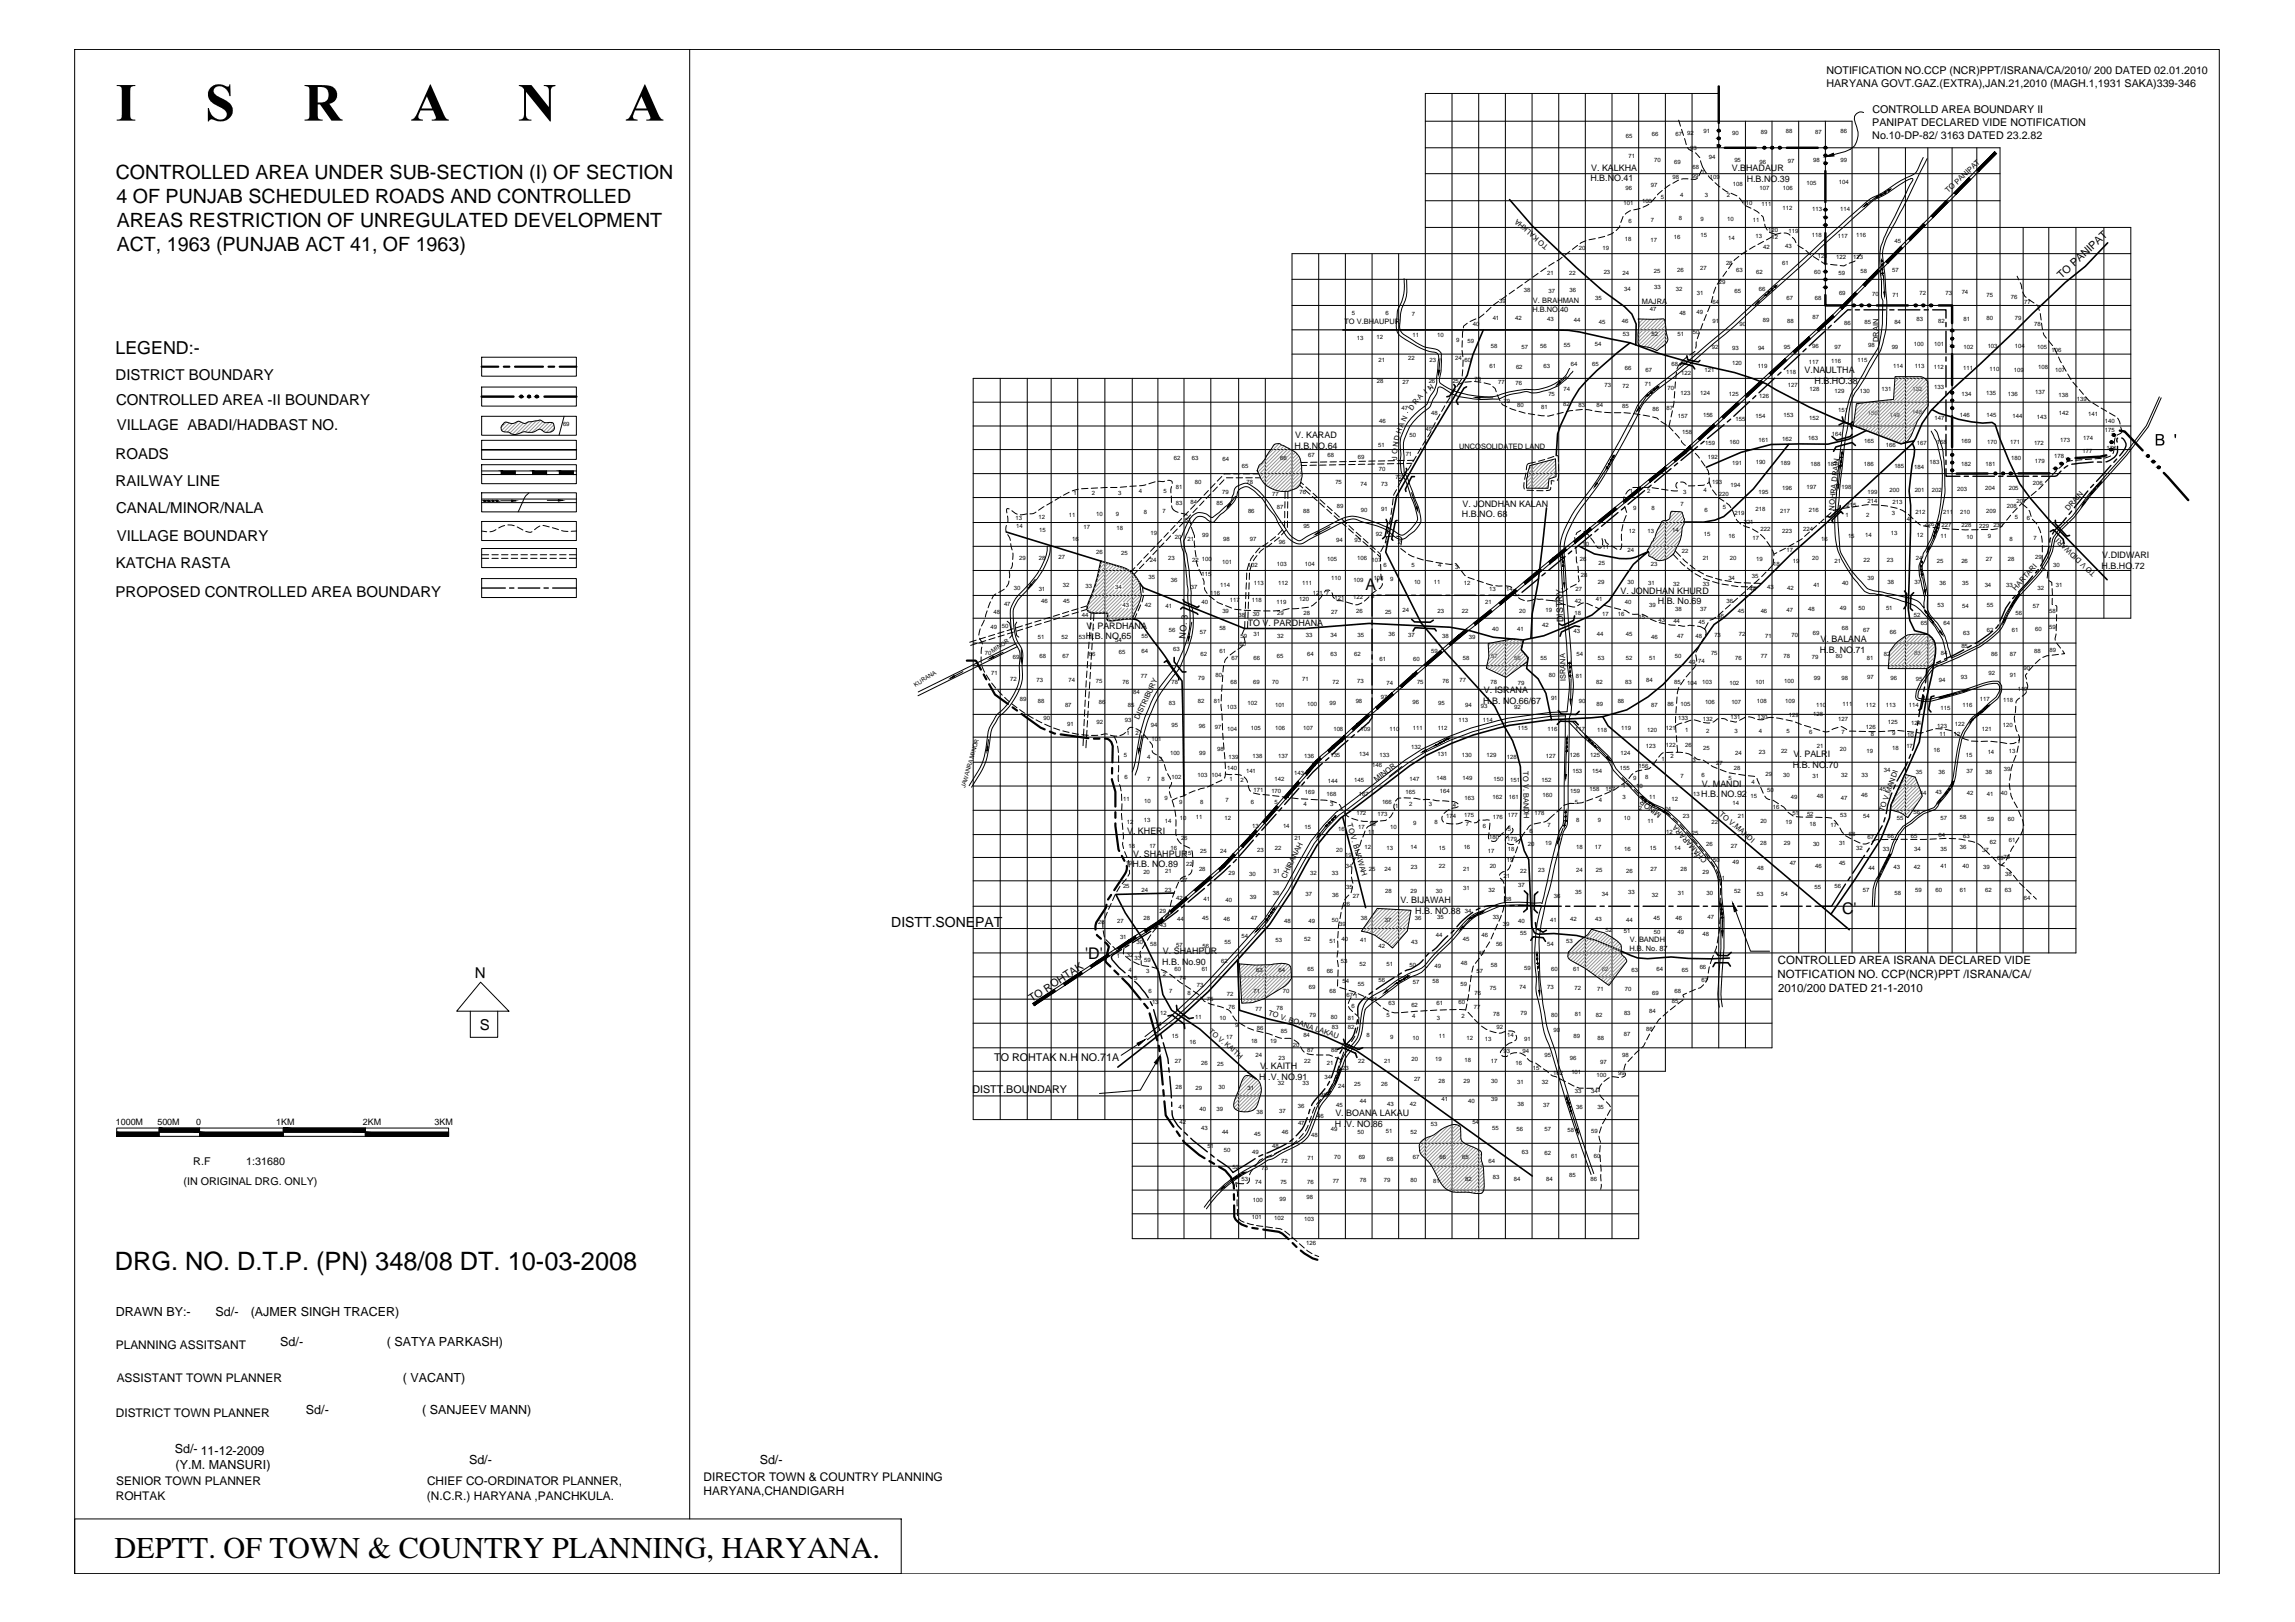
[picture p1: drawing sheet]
<svg xmlns="http://www.w3.org/2000/svg" width="841mm" height="594mm" viewBox="0 0 841 594" stroke-linecap="round" stroke-linejoin="round" font-family="sans-serif">
<defs><g id="words">
<text font-size="11.1" x="42" y="570.6">DEPTT. OF TOWN &amp; COUNTRY PLANNING, HARYANA.</text>
<text font-size="9.3" x="42.1" y="465">DRG. NO. D.T.P. (PN) 348/08 DT. 10-03-2008</text>
<g font-size="7.2">
<text x="42.4" y="65.7">CONTROLLED AREA UNDER SUB-SECTION (I) OF SECTION</text>
<text x="42.7" y="74.4">4 OF PUNJAB SCHEDULED ROADS AND CONTROLLED</text>
<text x="42.8" y="83.1">AREAS RESTRICTION OF UNREGULATED DEVELOPMENT</text>
<text x="42.8" y="91.8">ACT, 1963 (PUNJAB ACT 41, OF 1963)</text>
</g>
<text font-size="6.5" x="42.3" y="129.7">LEGEND:-</text>
<g font-size="5.9">
<text x="500.4" y="216.2">A'</text>
<text x="675" y="334.8">C'</text>
<text x="397.7" y="351.4">'D'</text>
</g>
<g font-size="5.5">
<text x="42.3" y="139.3">DISTRICT BOUNDARY</text>
<text x="42.5" y="148.2">CONTROLLED AREA -II BOUNDARY</text>
<text x="42.8" y="157.6">VILLAGE ABADI/HADBAST NO.</text>
<text x="42.3" y="168.1">ROADS</text>
<text x="42.3" y="177.9">RAILWAY LINE</text>
<text x="42.5" y="187.9">CANAL/MINOR/NALA</text>
<text x="42.8" y="198.1">VILLAGE BOUNDARY</text>
<text x="42.4" y="208.1">KATCHA RASTA</text>
<text x="42.3" y="218.6">PROPOSED CONTROLLED AREA BOUNDARY</text>
<text x="174" y="358.3" transform="rotate(1 174 358.3)">N</text>
<text x="175.9" y="377.3">S</text>
</g>
<text font-size="5.1" x="326.6" y="339.6">DISTT.SONEPAT</text>
<g font-size="4.6">
<text x="42.4" y="482">DRAWN BY:-</text>
<text x="79" y="482.1">Sd/-</text>
<text x="91.9" y="482.1">(AJMER SINGH TRACER)</text>
<text x="102.7" y="493">Sd/-</text>
<text x="141.8" y="493">( SATYA PARKASH)</text>
<text x="147.6" y="506">( VACANT)</text>
<text x="112.1" y="517.7">Sd/-</text>
<text x="154.7" y="517.7">( SANJEEV MANN)</text>
<text x="64.1" y="532.3">Sd/- 11-12-2009</text>
<text x="64.3" y="538">(Y.M. MANSURI)</text>
<text x="171.9" y="536.1">Sd/-</text>
<text x="278.4" y="536.1">Sd/-</text>
</g>
<g font-size="4.4">
<text x="42.4" y="494.1">PLANNING ASSITSANT</text>
<text x="42.8" y="506.1">ASSISTANT TOWN PLANNER</text>
<text x="42.4" y="519.1">DISTRICT TOWN PLANNER</text>
<text x="42.6" y="544">SENIOR TOWN PLANNER</text>
<text x="156.5" y="544">CHIEF CO-ORDINATOR PLANNER,</text>
<text x="257.8" y="542.3">DIRECTOR TOWN &amp; COUNTRY PLANNING</text>
<text x="42.4" y="549.2">ROHTAK</text>
<text x="156.4" y="549.2">(N.C.R.) HARYANA ,PANCHKULA.</text>
<text x="257.8" y="547.5">HARYANA,CHANDIGARH</text>
</g>
<g font-size="4.2">
<text x="651.5" y="353.2">CONTROLLED AREA ISRANA DECLARED VIDE</text>
<text x="651.4" y="358.3">NOTFICATION NO. CCP(NCR)PPT /ISRANA/CA/</text>
<text x="651.6" y="363.3">2010/200 DATED 21-1-2010</text>
</g>
<g font-size="3.9">
<text x="669.3" y="27.1">NOTIFICATION NO.CCP (NCR)PPT/ISRANA/CA/2010/ 200 DATED 02.01.2010</text>
<text x="669.3" y="31.8">HARYANA GOVT.GAZ.(EXTRA),JAN.21,2010 (MAGH.1,1931 SAKA)339-346</text>
<text x="686.2" y="41.3">CONTROLLD AREA BOUNDARY II</text>
<text x="686.1" y="46">PANIPAT DECLARED VIDE NOTIFICATION</text>
<text x="686.1" y="50.8">No.10-DP-82/ 3163 DATED 23.2.82</text>
<text x="755.5" y="102.2" transform="rotate(-43 755.5 102.2)">TO PANIPAT</text>
<text x="378.1" y="367.1" transform="rotate(-33 378.1 367.1)">TO ROHTAK</text>
<text x="364.3" y="388.6">TO ROHTAK N.H NO.71A</text>
<text x="356.3" y="400.3">DISTT.BOUNDARY</text>
<text x="70.8" y="426.8">R.F</text>
<text x="90.3" y="426.8">1:31680</text>
<text x="67.2" y="434.2">(IN ORIGINAL DRG. ONLY)</text>
</g>
<g font-size="3.3">
<text x="583.1" y="62.5">V. KALKHA</text>
<text x="634.6" y="62.7">V.BHADAUR</text>
<text x="582.8" y="66.4">H.B.NO.41</text>
<text x="640.1" y="66.6">H.B.NO.39</text>
<text x="661.3" y="136.5">V.NAULTHA</text>
<text x="665" y="140.5">H.B.HO.38</text>
<text x="474.6" y="160.5">V. KARAD</text>
<text x="474.4" y="164.5">H.B.NO.64</text>
<text x="536" y="185.5">V. JONDHAN KALAN</text>
<text x="535.7" y="189.5">H.B.NO. 68</text>
<text x="770.1" y="208.3">H.B.HO.72</text>
<text x="770.4" y="204.4">V.DIDWARI</text>
<text x="593.9" y="217.4">V. JONDHAN KHURD</text>
<text x="607.5" y="221.3">H.B. No.69</text>
<text x="572.9" y="227.9" transform="rotate(-92 572.9 227.9)">DISTRY.</text>
<text x="398.2" y="230.2">V. PARDHANA</text>
<text x="434.5" y="233.9" transform="rotate(-85 434.5 233.9)">NO. 3</text>
<text x="457.3" y="229.2">TO V. PARDHANA</text>
<text x="397.9" y="234.2">H.B. NO.65</text>
<text x="666.9" y="239">H.B. NO.71</text>
<text x="667.1" y="235">V. BALANA</text>
<text x="543.5" y="257.8">H.B. NO.66/67</text>
<text x="543.8" y="253.9">V. ISRANA</text>
<text x="657" y="281.2">H.B. NO.70</text>
<text x="657.2" y="277.2">V. PALRI</text>
<text x="623.5" y="292.1">H.B. NO.92</text>
<text x="623.7" y="288.1">V. MANDI</text>
<text x="413" y="305.5">V. KHERI</text>
<text x="415" y="317.7">H.B. NO.89</text>
<text x="415.2" y="313.8">V. SHAHPUR</text>
<text x="513.2" y="330.9">V. BIJAWAH</text>
<text x="518.6" y="334.8">H.B. NO.88</text>
<text x="425.9" y="353.5">H.B. No.90</text>
<text x="426.1" y="349.6">V. SHAHPUR</text>
<text x="461.5" y="395.6">H .V. NO.91</text>
<text x="461.7" y="391.7">V. KAITH</text>
<text x="42.4" y="412">1000M</text>
<text x="57.7" y="412">500M</text>
<text x="71.9" y="412">0</text>
<text x="101.2" y="412">1KM</text>
<text x="133" y="412">2KM</text>
<text x="159.3" y="412">3KM</text>
<text x="489.1" y="412.7">H .V. NO.86</text>
<text x="489.3" y="408.7">V. BOANA LAKAU</text>
</g>
<g font-size="2.7">
<text x="714" y="70.7" transform="rotate(-43 714 70.7)">TO PANIPAT</text>
<text x="567.5" y="90.1" transform="rotate(-139 567.5 90.1)">TO KALKHA</text>
<text x="561.8" y="110.9">V. BRAHMAN</text>
<text x="601.7" y="111.4">MAJRA</text>
<text x="492.6" y="118.7">TO V.BHAUPUR</text>
<text x="561.6" y="114.2">H.B.NO.40</text>
<text x="688.4" y="125.3" transform="rotate(-90 688.4 125.3)">DRAIN</text>
<text x="534.7" y="164.5">UNCOSOLIDATED LAND</text>
<text x="672.1" y="187" transform="rotate(-84 672.1 187)">NOHRA DRAIN</text>
<text x="758" y="187.3" transform="rotate(-49 758 187.3)">DRAIN</text>
<text x="768.2" y="210" transform="rotate(-136 768.2 210)">TO V DIDWARI</text>
<text x="738.8" y="216.5" transform="rotate(-49 738.8 216.5)">HARTARI</text>
<text x="573.8" y="249.5" transform="rotate(-91 573.8 249.5)">ISRANA</text>
<text x="417.4" y="263.8" transform="rotate(-65 417.4 263.8)">DISTRIBURY</text>
<text x="504.5" y="286.5" transform="rotate(-37 504.5 286.5)">MINOR</text>
<text x="558.2" y="282.5" transform="rotate(89 558.2 282.5)">TO V. BANDH</text>
<text x="609" y="298.2" transform="rotate(-143 609 298.2)">MINOR</text>
<text x="629.9" y="298.4" transform="rotate(40 629.9 298.4)">TO V.MANDI</text>
<text x="690.3" y="297.5" transform="rotate(-71 690.3 297.5)">TO V.MANDI</text>
<text x="493.7" y="301.9" transform="rotate(74 493.7 301.9)">TO V. BIJAWAH</text>
<text x="625.7" y="314.9" transform="rotate(-132 625.7 314.9)">CHAMARARA</text>
<text x="471.2" y="322" transform="rotate(-64 471.2 322)">CHIRANAH</text>
<text x="597.3" y="345">V. BANDH</text>
<text x="597.1" y="348.3">H.B. No. 87</text>
<text x="464.7" y="371.6" transform="rotate(19 464.7 371.6)">TO V. BOANA LAKAU</text>
</g>
<g font-size="2.6">
<text x="524.1" y="143.3" transform="rotate(-37 524.1 143.3)">N</text>
<text x="518.9" y="148.5" transform="rotate(-50 518.9 148.5)">R</text>
<text x="520.4" y="146.7" transform="rotate(-46 520.4 146.7)">A</text>
<text x="522.7" y="144.4" transform="rotate(-40 522.7 144.4)">I</text>
<text x="515" y="154.6" transform="rotate(-64 515 154.6)">N</text>
<text x="517.5" y="150.4" transform="rotate(-54 517.5 150.4)">D</text>
<text x="512.7" y="161.5" transform="rotate(-77 512.7 161.5)">D</text>
<text x="513.3" y="159.1" transform="rotate(-72 513.3 159.1)">H</text>
<text x="514" y="156.9" transform="rotate(-68 514 156.9)">A</text>
<text x="512" y="166.4" transform="rotate(-85 512 166.4)">O</text>
<text x="512.2" y="163.9" transform="rotate(-81 512.2 163.9)">N</text>
<text x="512" y="168.5" transform="rotate(-90 512 168.5)">J</text>
<text x="442.8" y="377.9" transform="rotate(40 442.8 377.9)">TO V. KAITH</text>
</g>
<g font-size="2.2">
<text x="595.9" y="50.6">65</text>
<text x="605.3" y="49.9">66</text>
<text x="614.1" y="49.8">67</text>
<text x="618.3" y="49.4">92</text>
<text x="624.2" y="48.8">91</text>
<text x="634.8" y="49.5">90</text>
<text x="645.3" y="49.1">89</text>
<text x="654.4" y="48.8">88</text>
<text x="665.2" y="49.2">87</text>
<text x="674.4" y="48.7">86</text>
<text x="596.7" y="57.7">71</text>
<text x="606.2" y="59.5">70</text>
<text x="613.5" y="60">69</text>
<text x="619.4" y="54.8">93</text>
<text x="626.2" y="58.3">94</text>
<text x="635.6" y="59.5">95</text>
<text x="644.8" y="59.9">96</text>
<text x="655.2" y="59.7">97</text>
<text x="664.5" y="59.5">98</text>
<text x="674.5" y="59.2">99</text>
<text x="612.9" y="65.6">98</text>
<text x="620" y="65.3">99</text>
<text x="620.3" y="61.8">68</text>
<text x="623.5" y="63.6">1</text>
<text x="626.5" y="65.4">109</text>
<text x="595.7" y="69.7">96</text>
<text x="605" y="68.6">97</text>
<text x="635" y="68.3">108</text>
<text x="644.8" y="69.7">107</text>
<text x="653.4" y="69.6">106</text>
<text x="662.1" y="67.8">105</text>
<text x="673.9" y="67.4">104</text>
<text x="595" y="75.1">101</text>
<text x="601.7" y="74.5">100</text>
<text x="608.6" y="72.8">5</text>
<text x="615.7" y="72.2">4</text>
<text x="624.7" y="72.2">3</text>
<text x="632.8" y="72.1">2</text>
<text x="638.6" y="75.1">110</text>
<text x="645.6" y="75.6">111</text>
<text x="653.3" y="77">112</text>
<text x="664.1" y="77.2">113</text>
<text x="674.3" y="77.4">114</text>
<text x="596.8" y="81.6">6</text>
<text x="605" y="81.4">7</text>
<text x="615.2" y="80.6">8</text>
<text x="623.2" y="81.1">9</text>
<text x="632.9" y="80.9">10</text>
<text x="642.4" y="81.2">11</text>
<text x="595.4" y="88.3">18</text>
<text x="604.8" y="88.6">17</text>
<text x="613.4" y="87.7">16</text>
<text x="623.1" y="86.9">15</text>
<text x="633.3" y="88">14</text>
<text x="643.3" y="87.2">13</text>
<text x="648" y="85.1">120</text>
<text x="649.2" y="87.4">12</text>
<text x="655.4" y="85.4">119</text>
<text x="664" y="86.9">118</text>
<text x="673.5" y="87">117</text>
<text x="680.2" y="86.8">116</text>
<text x="694.3" y="89.2">45</text>
<text x="578.5" y="91.7">20</text>
<text x="587.2" y="91.5">19</text>
<text x="646.1" y="91">42</text>
<text x="654.1" y="90.9">43</text>
<text x="666.2" y="94.4">121</text>
<text x="672.9" y="94.9">122</text>
<text x="679.1" y="94.9">123</text>
<text x="567" y="100.9">21</text>
<text x="575.1" y="100.8">22</text>
<text x="587.7" y="100.4">23</text>
<text x="594.6" y="100.6">24</text>
<text x="606" y="100.1">25</text>
<text x="614.6" y="99.5">26</text>
<text x="623" y="98.8">27</text>
<text x="632.5" y="97">28</text>
<text x="636.2" y="99.8">63</text>
<text x="643.6" y="100.2">62</text>
<text x="653.1" y="97.1">61</text>
<text x="664.8" y="100.2">60</text>
<text x="673.7" y="100.8">59</text>
<text x="681.8" y="99.9">58</text>
<text x="693.3" y="99.5">57</text>
<text x="558.4" y="107.1">38</text>
<text x="567.5" y="107.4">37</text>
<text x="575.2" y="106.9">36</text>
<text x="595.2" y="106.6">34</text>
<text x="606.2" y="105.9">33</text>
<text x="614.1" y="106.5">32</text>
<text x="621.8" y="107.9">31</text>
<text x="629.8" y="104">29</text>
<text x="635.6" y="107.5">65</text>
<text x="644.5" y="106.4">66</text>
<text x="673.9" y="107.9">69</text>
<text x="718.9" y="107.8">74</text>
<text x="549.3" y="111.1">39</text>
<text x="584.6" y="109.8">35</text>
<text x="604.6" y="113.9">47</text>
<text x="627.5" y="111.3">64</text>
<text x="654.7" y="109.9">67</text>
<text x="665" y="110.1">68</text>
<text x="686.1" y="108.4">70</text>
<text x="693.6" y="108.9">71</text>
<text x="703.5" y="108.1">72</text>
<text x="712.9" y="108">73</text>
<text x="727.9" y="108.8">75</text>
<text x="736.9" y="109.5">76</text>
<text x="741.8" y="111.2">77</text>
<text x="495.4" y="115.2">5</text>
<text x="507.7" y="115.2">6</text>
<text x="517.4" y="115.6">7</text>
<text x="539.7" y="119.5">40</text>
<text x="547" y="117.3">41</text>
<text x="555.3" y="117.3">42</text>
<text x="567" y="117.4">43</text>
<text x="576.8" y="117.8">44</text>
<text x="585.9" y="118.7">45</text>
<text x="594.3" y="118.2">46</text>
<text x="615.4" y="115.3">48</text>
<text x="621.7" y="115.2">49</text>
<text x="627.5" y="118.3">91</text>
<text x="637.4" y="119.5">90</text>
<text x="646" y="118">89</text>
<text x="654.9" y="118.1">88</text>
<text x="664.2" y="116.8">87</text>
<text x="675.8" y="118.9">86</text>
<text x="683.3" y="118.5">85</text>
<text x="694.2" y="118.6">84</text>
<text x="702.4" y="117.6">83</text>
<text x="710.2" y="118.2">82</text>
<text x="719.5" y="117.7">81</text>
<text x="727.9" y="117.1">80</text>
<text x="738.4" y="117.2">79</text>
<text x="745.5" y="119.5">78</text>
<text x="497.2" y="124.4">13</text>
<text x="504.4" y="124">12</text>
<text x="517.6" y="123.4">11</text>
<text x="526.7" y="123.3">10</text>
<text x="533.7" y="125.3">9</text>
<text x="537.7" y="125.8">59</text>
<text x="594.7" y="123.2">53</text>
<text x="605.2" y="123">52</text>
<text x="614.7" y="123.1">51</text>
<text x="620.4" y="122.5">50</text>
<text x="516" y="131.7">22</text>
<text x="533.3" y="131.9">24</text>
<text x="546.3" y="127.5">58</text>
<text x="557.5" y="127.9">57</text>
<text x="564.4" y="127.4">56</text>
<text x="573.1" y="127">55</text>
<text x="584.5" y="126.7">54</text>
<text x="627.3" y="128">92</text>
<text x="634.8" y="128.1">93</text>
<text x="644.2" y="128.1">94</text>
<text x="653.7" y="127.8">95</text>
<text x="664.1" y="127.4">96</text>
<text x="672.2" y="127.7">97</text>
<text x="684.6" y="127.2">98</text>
<text x="693.2" y="127.7">99</text>
<text x="701.4" y="126.8">100</text>
<text x="708.8" y="126.6">101</text>
<text x="719.6" y="127.8">102</text>
<text x="728.4" y="127.5">103</text>
<text x="738.3" y="127.4">104</text>
<text x="746.5" y="127.7">105</text>
<text x="751.8" y="129">106</text>
<text x="505.1" y="132.4">21</text>
<text x="523.8" y="132.4">23</text>
<text x="536.7" y="132.5">60</text>
<text x="545.9" y="134.9">61</text>
<text x="555.6" y="135.1">62</text>
<text x="565.7" y="134.8">63</text>
<text x="575.7" y="134.2">64</text>
<text x="583.5" y="134">65</text>
<text x="595.4" y="135.7">66</text>
<text x="603" y="136.4">67</text>
<text x="612.6" y="134.1">68</text>
<text x="615.9" y="133.6">69</text>
<text x="616.1" y="137.4">122</text>
<text x="624.7" y="136.4">121</text>
<text x="634.7" y="133.7">120</text>
<text x="644.1" y="134.9">119</text>
<text x="654.5" y="137.1">118</text>
<text x="662.8" y="133.4">117</text>
<text x="671.1" y="133">116</text>
<text x="680.7" y="132.6">115</text>
<text x="693.7" y="134.9">114</text>
<text x="701.6" y="134.9">113</text>
<text x="708.7" y="135.2">112</text>
<text x="719.5" y="135.5">111</text>
<text x="729" y="135.7">110</text>
<text x="738" y="136.3">109</text>
<text x="746.9" y="135.1">108</text>
<text x="753.2" y="136.3">107</text>
<text x="504.6" y="140.4">28</text>
<text x="514" y="140.5">27</text>
<text x="523.6" y="140.3">26</text>
<text x="532.2" y="140.4">25</text>
<text x="540.3" y="139.4">78</text>
<text x="549" y="140.5">77</text>
<text x="555.3" y="141">76</text>
<text x="572.9" y="143.1">74</text>
<text x="588" y="141.7">73</text>
<text x="594.5" y="142.2">72</text>
<text x="602.8" y="141.4">71</text>
<text x="611.1" y="142.7">70</text>
<text x="655.2" y="141.7">127</text>
<text x="663.2" y="143.2">128</text>
<text x="672.3" y="143.8">129</text>
<text x="689.5" y="143.2">131</text>
<text x="700.9" y="143.4">132</text>
<text x="708.8" y="142.6">133</text>
<text x="551" y="147.8">79</text>
<text x="556" y="149">80</text>
<text x="564.7" y="149.7">81</text>
<text x="567.4" y="145.1">75</text>
<text x="572.8" y="148.8">82</text>
<text x="578.5" y="149.1">83</text>
<text x="585.1" y="149">84</text>
<text x="594.4" y="149.3">85</text>
<text x="615.8" y="144.6">123</text>
<text x="623" y="144.8">124</text>
<text x="633.6" y="145">125</text>
<text x="644.7" y="146">126</text>
<text x="681.6" y="144">130</text>
<text x="718.8" y="145.1">134</text>
<text x="727.8" y="144.8">135</text>
<text x="735.8" y="144.9">136</text>
<text x="745.8" y="144.5">137</text>
<text x="754.4" y="145.4">138</text>
<text x="761" y="146.9">139</text>
<text x="505.4" y="154.8">46</text>
<text x="513.6" y="150.1">47</text>
<text x="524.5" y="151.9">48</text>
<text x="605.6" y="150.4">86</text>
<text x="610.8" y="150.2">87</text>
<text x="614.9" y="153.2">157</text>
<text x="624.1" y="152.8">156</text>
<text x="636" y="154.1">155</text>
<text x="643.4" y="153.3">154</text>
<text x="653.6" y="152.8">153</text>
<text x="663" y="153.9">152</text>
<text x="673.7" y="151.1">151</text>
<text x="684.5" y="152.1">150</text>
<text x="692.5" y="152.6">149</text>
<text x="700.7" y="151.7">148</text>
<text x="708.9" y="154">147</text>
<text x="718.2" y="152.8">146</text>
<text x="728" y="152.8">145</text>
<text x="737.5" y="153.1">144</text>
<text x="746.4" y="153.3">143</text>
<text x="754.5" y="152.2">142</text>
<text x="765.2" y="152.4">141</text>
<text x="771.3" y="155">140</text>
<text x="206.3" y="156.2">69</text>
<text x="516.5" y="160">50</text>
<text x="522.4" y="157.8">49</text>
<text x="616.4" y="158.9">158</text>
<text x="644.5" y="161.8">161</text>
<text x="653" y="161.4">162</text>
<text x="662.7" y="161.3">163</text>
<text x="671.3" y="159.8">164</text>
<text x="755" y="161.7">173</text>
<text x="763.4" y="161.1">174</text>
<text x="771.4" y="158.4">175</text>
<text x="479.4" y="167.4">67</text>
<text x="486.5" y="167.4">68</text>
<text x="497.6" y="168">69</text>
<text x="505" y="163.6">51</text>
<text x="515.1" y="167.1">71</text>
<text x="624.9" y="162.8">159</text>
<text x="625.8" y="168">192</text>
<text x="633.8" y="162.5">160</text>
<text x="683.1" y="162.2">165</text>
<text x="691.1" y="163.9">166</text>
<text x="702.5" y="163">167</text>
<text x="709.8" y="162.5">168</text>
<text x="718.7" y="162.2">169</text>
<text x="728.2" y="162.5">170</text>
<text x="736.7" y="162.5">171</text>
<text x="745.4" y="162.9">172</text>
<text x="752.7" y="167.8">178</text>
<text x="763.2" y="165.8">177</text>
<text x="772" y="164.8">176</text>
<text x="430.1" y="168.3">62</text>
<text x="436.8" y="168.5">63</text>
<text x="448" y="168.7">64</text>
<text x="455.1" y="171.3">65</text>
<text x="469.2" y="168.3">66</text>
<text x="505.3" y="172.4">70</text>
<text x="634.8" y="170.3">191</text>
<text x="643.4" y="170">190</text>
<text x="652.5" y="170.3">189</text>
<text x="663.5" y="170.8">188</text>
<text x="669.7" y="170.5">187</text>
<text x="683" y="170.7">186</text>
<text x="694.2" y="171.5">185</text>
<text x="701.5" y="171.6">184</text>
<text x="707.1" y="169.9">183</text>
<text x="718.7" y="170.8">182</text>
<text x="727.6" y="170.8">181</text>
<text x="737" y="168.5">180</text>
<text x="745.7" y="169.4">179</text>
<text x="430.9" y="179.2">81</text>
<text x="437.9" y="177.3">80</text>
<text x="456.8" y="177.1">78</text>
<text x="489.3" y="177.2">75</text>
<text x="498.6" y="177.9">74</text>
<text x="506.2" y="177.9">73</text>
<text x="511.4" y="175.3">72</text>
<text x="627.4" y="177.4">193</text>
<text x="634.2" y="178.2">194</text>
<text x="653" y="179.4">196</text>
<text x="662" y="179.3">197</text>
<text x="674.8" y="179.1">198</text>
<text x="717.2" y="179.9">203</text>
<text x="727.5" y="179.6">204</text>
<text x="736.1" y="179.5">205</text>
<text x="745" y="177.6">206</text>
<text x="393.4" y="181.4">1</text>
<text x="400.1" y="181.4">2</text>
<text x="409.8" y="181.4">3</text>
<text x="417.4" y="180.7">4</text>
<text x="426.4" y="180.7">5</text>
<text x="430.9" y="184.8">83</text>
<text x="436.3" y="184.4">84</text>
<text x="445.8" y="184.9">85</text>
<text x="447.9" y="181.1">79</text>
<text x="466.2" y="181.6">77</text>
<text x="476.2" y="181.1">76</text>
<text x="597.3" y="180.7">1</text>
<text x="603.6" y="180.7">2</text>
<text x="615.8" y="185.3">7</text>
<text x="616.9" y="180.9">3</text>
<text x="624.3" y="180.2">4</text>
<text x="629.8" y="181.8">220</text>
<text x="644.5" y="180.8">195</text>
<text x="676.6" y="185.7">215</text>
<text x="684.3" y="184.2">214</text>
<text x="684.4" y="181">199</text>
<text x="692.4" y="180.2">200</text>
<text x="693.5" y="184.5">213</text>
<text x="701.6" y="180.2">201</text>
<text x="708" y="180.4">202</text>
<text x="739" y="184.1">207</text>
<text x="372.1" y="190.3">13</text>
<text x="380.5" y="190.2">12</text>
<text x="391.7" y="189.5">11</text>
<text x="401.7" y="189">10</text>
<text x="408.9" y="189">9</text>
<text x="419.1" y="188.2">8</text>
<text x="426" y="188.1">7</text>
<text x="434.1" y="191.2">6</text>
<text x="457.3" y="187.8">86</text>
<text x="467.9" y="186.4">87</text>
<text x="477.6" y="188">88</text>
<text x="489.9" y="186.2">89</text>
<text x="498.7" y="187.6">90</text>
<text x="506.1" y="187">91</text>
<text x="598.5" y="186.9">9</text>
<text x="605.2" y="186.9">8</text>
<text x="624.7" y="187.6">6</text>
<text x="631.3" y="186.4">5</text>
<text x="635.6" y="188.8">219</text>
<text x="639" y="192">221</text>
<text x="643.4" y="187.2">218</text>
<text x="652.4" y="188">217</text>
<text x="662.9" y="187.4">216</text>
<text x="676.3" y="189.3">1</text>
<text x="683.9" y="189.5">2</text>
<text x="693.3" y="188.6">3</text>
<text x="698.7" y="190.7">4</text>
<text x="701.9" y="188.2">212</text>
<text x="712.1" y="188.2">211</text>
<text x="718.3" y="188.4">210</text>
<text x="727.8" y="187.9">209</text>
<text x="735.5" y="186.2">208</text>
<text x="738.4" y="190">5</text>
<text x="742.8" y="190.3">6</text>
<text x="372.4" y="193.4">14</text>
<text x="380.8" y="194.9">15</text>
<text x="397.1" y="193.7">17</text>
<text x="409.2" y="194.2">18</text>
<text x="421.6" y="195.8">19</text>
<text x="430.5" y="197.3">20</text>
<text x="440.6" y="196.6">99</text>
<text x="477.6" y="193.4">95</text>
<text x="504.2" y="196.5">92</text>
<text x="509" y="192.2">1</text>
<text x="596.9" y="195.4">12</text>
<text x="603.7" y="195.2">13</text>
<text x="612.8" y="194.8">14</text>
<text x="624.4" y="196.5">15</text>
<text x="633.4" y="197.1">16</text>
<text x="642.3" y="197.9">17</text>
<text x="645.2" y="194.3">222</text>
<text x="653.1" y="195.2">223</text>
<text x="660.8" y="194.5">224</text>
<text x="677.2" y="197">15</text>
<text x="683.5" y="196.6">14</text>
<text x="692.9" y="196.1">13</text>
<text x="702.5" y="196.6">12</text>
<text x="705.3" y="192.7">226</text>
<text x="711.1" y="197.2">11</text>
<text x="711.5" y="193.1">227</text>
<text x="718.8" y="193.2">228</text>
<text x="720.7" y="197.4">10</text>
<text x="725.3" y="193.5">229</text>
<text x="728.4" y="197">9</text>
<text x="730.5" y="193.1">230</text>
<text x="736.4" y="198">8</text>
<text x="745.3" y="197.7">7</text>
<text x="392.9" y="198.1">16</text>
<text x="401.7" y="202.8">26</text>
<text x="410.8" y="203.4">25</text>
<text x="435.2" y="198.2">21</text>
<text x="448.3" y="198.2">98</text>
<text x="458.1" y="198.3">97</text>
<text x="468.6" y="199.1">96</text>
<text x="489.6" y="198.4">94</text>
<text x="496.4" y="198.7">93</text>
<text x="507.5" y="199.6">1</text>
<text x="512.3" y="199.3">2</text>
<text x="579.9" y="199.9">10</text>
<text x="587.3" y="201.1">11</text>
<text x="596.4" y="202.3">24</text>
<text x="616.3" y="202.5">22</text>
<text x="654.7" y="202.3">17</text>
<text x="667.4" y="198">16</text>
<text x="373.5" y="205.3">29</text>
<text x="380.7" y="205">28</text>
<text x="388" y="204.8">27</text>
<text x="421.3" y="205.7">24</text>
<text x="428.1" y="205.1">23</text>
<text x="436.9" y="205.7">22</text>
<text x="440.4" y="205.6">100</text>
<text x="447.9" y="206.4">101</text>
<text x="457.3" y="207.7">102</text>
<text x="467.9" y="207.2">103</text>
<text x="478.2" y="207.4">104</text>
<text x="486.3" y="205.4">105</text>
<text x="497.3" y="205">106</text>
<text x="502.6" y="206">107</text>
<text x="507" y="207.6">6</text>
<text x="517.2" y="207.6">5</text>
<text x="527" y="207.6">4</text>
<text x="533.2" y="208.4">3</text>
<text x="578.9" y="205.5">26</text>
<text x="585.8" y="207">25</text>
<text x="605" y="207.3">23</text>
<text x="624" y="205.1">21</text>
<text x="633.9" y="205.3">20</text>
<text x="643.5" y="205.6">19</text>
<text x="649.8" y="207.2">18</text>
<text x="657" y="206.2">19</text>
<text x="664.1" y="205.3">20</text>
<text x="672.3" y="206.3">21</text>
<text x="682.9" y="205.9">22</text>
<text x="691.4" y="205.8">23</text>
<text x="702.1" y="205.1">24</text>
<text x="709.8" y="206.1">25</text>
<text x="718.7" y="206.2">26</text>
<text x="727.7" y="205.6">27</text>
<text x="735.8" y="205.5">28</text>
<text x="745.8" y="204.8">29</text>
<text x="752.4" y="207.6">30</text>
<text x="371.5" y="215.9">30</text>
<text x="389.4" y="215.1">32</text>
<text x="397.8" y="215.4">33</text>
<text x="408.7" y="215.7">34</text>
<text x="420.8" y="212.2">35</text>
<text x="429" y="213.2">36</text>
<text x="436.3" y="215.6">37</text>
<text x="440.3" y="211.1">115</text>
<text x="447.1" y="215">114</text>
<text x="459.5" y="214.2">113</text>
<text x="468.4" y="214.4">112</text>
<text x="477.2" y="214.2">111</text>
<text x="487.8" y="212.5">110</text>
<text x="496" y="213.1">109</text>
<text x="503.4" y="212.6">108</text>
<text x="509.5" y="212.8">9</text>
<text x="518.2" y="214">10</text>
<text x="525.5" y="214">11</text>
<text x="536.4" y="214.1">12</text>
<text x="579.3" y="211.4">28</text>
<text x="585.6" y="214.1">29</text>
<text x="596.4" y="214.1">30</text>
<text x="603.9" y="214.4">31</text>
<text x="613.2" y="214.5">32</text>
<text x="624" y="214.7">33</text>
<text x="633.4" y="212.3">34</text>
<text x="642" y="211.7">35</text>
<text x="647.6" y="215.8">43</text>
<text x="664.5" y="215.2">41</text>
<text x="675" y="214.4">40</text>
<text x="684.3" y="212.6">39</text>
<text x="691.7" y="214">38</text>
<text x="701.6" y="213.9">37</text>
<text x="710.7" y="214.4">36</text>
<text x="719.1" y="214.4">35</text>
<text x="727.3" y="214.8">34</text>
<text x="735.1" y="215">33</text>
<text x="753.4" y="214.9">31</text>
<text x="380.6" y="216.3">31</text>
<text x="381.6" y="220.7">46</text>
<text x="389.6" y="220.7">45</text>
<text x="440.3" y="221.1">40</text>
<text x="443.5" y="218">116</text>
<text x="450.7" y="220.5">117</text>
<text x="458.8" y="220.6">118</text>
<text x="467.8" y="221.1">119</text>
<text x="476.1" y="220.2">120</text>
<text x="481.1" y="218">121</text>
<text x="485.9" y="218">7</text>
<text x="489.1" y="219.7">121</text>
<text x="495.9" y="219.4">122</text>
<text x="502.4" y="219.1">8</text>
<text x="544.3" y="221.3">21</text>
<text x="545.7" y="216.6">13</text>
<text x="552" y="216.4">14</text>
<text x="577.1" y="220.8">42</text>
<text x="577.4" y="216.6">27</text>
<text x="584.8" y="220.1">41</text>
<text x="595.4" y="221.3">40</text>
<text x="632.6" y="220.8">36</text>
<text x="641.1" y="216.6">44</text>
<text x="654.9" y="216.3">42</text>
<text x="746.7" y="216.2">32</text>
<text x="364" y="224.8">48</text>
<text x="367.9" y="222.1">47</text>
<text x="396.4" y="225.8">44</text>
<text x="411.4" y="222.4">43</text>
<text x="419.5" y="222.4">42</text>
<text x="427.2" y="222.7">41</text>
<text x="447.9" y="224.5">39</text>
<text x="453.9" y="225.9">38</text>
<text x="459.1" y="225.8">30</text>
<text x="468.1" y="225.3">29</text>
<text x="477.7" y="225.1">28</text>
<text x="487.8" y="224.7">27</text>
<text x="497" y="224.6">26</text>
<text x="507.5" y="225">25</text>
<text x="513.9" y="224.2">24</text>
<text x="526.8" y="224.6">23</text>
<text x="535.7" y="224.5">22</text>
<text x="556.7" y="224.6">20</text>
<text x="566.3" y="224.3">19</text>
<text x="577" y="225.1">18</text>
<text x="587.2" y="225.7">17</text>
<text x="592.9" y="225.7">16</text>
<text x="600.4" y="226.9">15</text>
<text x="604.4" y="222.2">39</text>
<text x="607.8" y="228">43</text>
<text x="613.9" y="223.6">38</text>
<text x="623" y="223.8">37</text>
<text x="629.3" y="226.2">46</text>
<text x="636.9" y="224.4">45</text>
<text x="645.2" y="224.4">46</text>
<text x="654.7" y="224.2">47</text>
<text x="662.6" y="223.7">48</text>
<text x="674.2" y="223.4">49</text>
<text x="681.1" y="223.5">50</text>
<text x="691.1" y="223.6">51</text>
<text x="701.4" y="225.9">52</text>
<text x="710" y="222.3">53</text>
<text x="719" y="222.8">54</text>
<text x="728.1" y="222.5">55</text>
<text x="738.6" y="225.2">56</text>
<text x="744.9" y="222.8">57</text>
<text x="750.9" y="224.5">58</text>
<text x="362.9" y="230.2">49</text>
<text x="367.2" y="230">50</text>
<text x="380.3" y="234">51</text>
<text x="389" y="233.9">52</text>
<text x="418.3" y="233.8">55</text>
<text x="428.3" y="231.5">56</text>
<text x="439.7" y="232.1">57</text>
<text x="446.8" y="230.9">58</text>
<text x="454.6" y="233.7">59</text>
<text x="459.3" y="233">31</text>
<text x="468.1" y="233.7">32</text>
<text x="478.6" y="233.3">33</text>
<text x="487.5" y="233.3">34</text>
<text x="497.5" y="233.2">35</text>
<text x="508.9" y="232.8">36</text>
<text x="516" y="233.3">37</text>
<text x="528.5" y="233.6">38</text>
<text x="546.8" y="231.1">40</text>
<text x="556" y="231.3">41</text>
<text x="565.1" y="229.6">42</text>
<text x="576.7" y="231.9">43</text>
<text x="585.2" y="232.9">44</text>
<text x="595.8" y="232.8">45</text>
<text x="613.2" y="228.2">44</text>
<text x="614.6" y="233.8">47</text>
<text x="621.3" y="233.8">48</text>
<text x="622.4" y="228.5">45</text>
<text x="628.2" y="233.2">73</text>
<text x="637.2" y="232.9">72</text>
<text x="646.8" y="233.5">71</text>
<text x="656.5" y="233.3">70</text>
<text x="664.4" y="232.5">69</text>
<text x="674.9" y="230.9">68</text>
<text x="682.8" y="231.6">67</text>
<text x="692.5" y="232.1">66</text>
<text x="703.9" y="229.1">65</text>
<text x="712.2" y="229">64</text>
<text x="719.5" y="232.4">63</text>
<text x="728.1" y="231.5">62</text>
<text x="737.2" y="231.3">61</text>
<text x="745.8" y="231.2">60</text>
<text x="751" y="230.2">59</text>
<text x="363.8" y="239" transform="rotate(-31 363.8 239)">MINOR</text>
<text x="395.3" y="234">53</text>
<text x="408.6" y="235">54</text>
<text x="410" y="239.4">65</text>
<text x="418.4" y="239.3">64</text>
<text x="429.9" y="238.4">63</text>
<text x="446.9" y="239.3">61</text>
<text x="454.3" y="236.5">60</text>
<text x="524.4" y="239">59</text>
<text x="538.2" y="234.2">39</text>
<text x="605.1" y="234.1">46</text>
<text x="627" y="240">75</text>
<text x="701.5" y="239.9">83</text>
<text x="711.2" y="239.9">84</text>
<text x="718.7" y="237.3">85</text>
<text x="745.5" y="239.3">88</text>
<text x="751" y="238.7">89</text>
<text x="360.9" y="240">70</text>
<text x="371.2" y="241.3">69</text>
<text x="381" y="241.1">68</text>
<text x="389.4" y="240.8">67</text>
<text x="399" y="240.2">66</text>
<text x="439.9" y="240.3">62</text>
<text x="451.2" y="241.7">67</text>
<text x="459.4" y="241.8">66</text>
<text x="467.9" y="240.8">65</text>
<text x="479" y="240.2">64</text>
<text x="487.6" y="240.3">63</text>
<text x="496.3" y="240.4">62</text>
<text x="505.6" y="242">61</text>
<text x="517.9" y="242.1">60</text>
<text x="536.1" y="241.7">58</text>
<text x="546.5" y="241">57</text>
<text x="554.9" y="241.8">56</text>
<text x="564.6" y="241.8">55</text>
<text x="577.7" y="240.4">54</text>
<text x="585.5" y="241.7">53</text>
<text x="595.8" y="241.8">52</text>
<text x="604.4" y="241.6">51</text>
<text x="613.8" y="241.1">50</text>
<text x="618.9" y="243.1">49</text>
<text x="622.3" y="242.7">74</text>
<text x="635.8" y="241.8">76</text>
<text x="645.3" y="241">77</text>
<text x="653.6" y="241">78</text>
<text x="664" y="241.2">79</text>
<text x="672.7" y="240.9">80</text>
<text x="684.1" y="241.6">81</text>
<text x="690.4" y="240.4">82</text>
<text x="729.6" y="240.1">86</text>
<text x="736.5" y="240.3">87</text>
<text x="741.5" y="245.5">90</text>
<text x="335.5" y="251.5" transform="rotate(-31 335.5 251.5)">KURANA</text>
<text x="363.2" y="247.2">71</text>
<text x="370.2" y="249.6">72</text>
<text x="379.8" y="249.7">73</text>
<text x="391.5" y="249.9">74</text>
<text x="401.5" y="250.2">75</text>
<text x="411.3" y="250.4">76</text>
<text x="418.1" y="248.2">77</text>
<text x="429.3" y="250.6">78</text>
<text x="439.1" y="248.9">79</text>
<text x="445.5" y="248">80</text>
<text x="450.9" y="250.6">68</text>
<text x="459.3" y="250.6">69</text>
<text x="466.2" y="250.5">70</text>
<text x="477.2" y="249.6">71</text>
<text x="488.3" y="250.6">72</text>
<text x="497.4" y="250.1">73</text>
<text x="508.1" y="251">74</text>
<text x="519.3" y="250.6">75</text>
<text x="528.7" y="250.3">76</text>
<text x="534.9" y="249.9">77</text>
<text x="546.2" y="250.6">78</text>
<text x="556.2" y="250.7">79</text>
<text x="567.6" y="248.1">80</text>
<text x="577.5" y="248.4">81</text>
<text x="584.9" y="250.5">82</text>
<text x="595.6" y="250.6">83</text>
<text x="603.2" y="249.8">84</text>
<text x="613.6" y="250.3">85</text>
<text x="618.3" y="250.8">104</text>
<text x="623.8" y="250.7">103</text>
<text x="633.7" y="250.8">102</text>
<text x="643.3" y="250.5">101</text>
<text x="653.9" y="250.3">100</text>
<text x="664.6" y="248.9">99</text>
<text x="674.8" y="249.2">98</text>
<text x="684.3" y="248.9">97</text>
<text x="692.8" y="249">96</text>
<text x="702" y="249.4">95</text>
<text x="710.5" y="249.7">94</text>
<text x="718.6" y="248.8">93</text>
<text x="728.7" y="247.3">92</text>
<text x="736.6" y="247.9">91</text>
<text x="373.8" y="256.7">89</text>
<text x="380.3" y="257.5">88</text>
<text x="402.6" y="257.8">86</text>
<text x="415.3" y="254.2">84</text>
<text x="438.9" y="257.3">82</text>
<text x="444.8" y="257.6">81</text>
<text x="496.8" y="257.5">98</text>
<text x="506" y="256">97</text>
<text x="517.6" y="257.8">96</text>
<text x="568.4" y="256.3">91</text>
<text x="578.6" y="257.5">90</text>
<text x="592.8" y="257.5">88</text>
<text x="624.8" y="257.8">106</text>
<text x="634.5" y="258">107</text>
<text x="643.8" y="257.6">108</text>
<text x="654.1" y="257.5">109</text>
<text x="725.5" y="256.7">117</text>
<text x="734.1" y="257.2">118</text>
<text x="739.4" y="253">119</text>
<text x="382.4" y="263.7">90</text>
<text x="390.3" y="258.8">87</text>
<text x="413.3" y="259.1">85</text>
<text x="428.4" y="258">83</text>
<text x="449.6" y="259.6">103</text>
<text x="457.2" y="258.4">102</text>
<text x="467.2" y="258.8">101</text>
<text x="479.1" y="258.7">100</text>
<text x="487.2" y="258.1">99</text>
<text x="527" y="258">95</text>
<text x="536.9" y="258.8">94</text>
<text x="542.7" y="259.3">93</text>
<text x="554.9" y="259.7">92</text>
<text x="585.1" y="258.4">89</text>
<text x="605.1" y="259.1">87</text>
<text x="611" y="258.7">86</text>
<text x="615" y="263.7">133</text>
<text x="615.9" y="258.5">105</text>
<text x="624" y="263.9">132</text>
<text x="634.2" y="263.4">131</text>
<text x="644" y="263.3">130</text>
<text x="655.5" y="262.6">129</text>
<text x="664.5" y="262.4">128</text>
<text x="665.5" y="258.9">110</text>
<text x="675.2" y="258.6">111</text>
<text x="683.8" y="259">112</text>
<text x="691.1" y="259.1">113</text>
<text x="699.5" y="258.9">114</text>
<text x="711.1" y="260">115</text>
<text x="719.2" y="258.9">116</text>
<text x="391.1" y="265.8">91</text>
<text x="401.8" y="265.2">92</text>
<text x="412.3" y="264.6">93</text>
<text x="412.8" y="269.1">1</text>
<text x="416.2" y="269.1">2</text>
<text x="421.8" y="266.3">94</text>
<text x="429.4" y="266.3">95</text>
<text x="439.3" y="266.6">96</text>
<text x="445.2" y="266.9">97</text>
<text x="449.8" y="267.7">104</text>
<text x="458.4" y="267.5">105</text>
<text x="467.3" y="267.4">106</text>
<text x="477.5" y="267.4">107</text>
<text x="488.6" y="267.7">108</text>
<text x="498.6" y="267.9">109</text>
<text x="509.2" y="267.9">110</text>
<text x="517.7" y="267.4">111</text>
<text x="526.9" y="267.3">112</text>
<text x="534.4" y="264.6">113</text>
<text x="543.4" y="264.3">114</text>
<text x="556.2" y="267.5">115</text>
<text x="567.1" y="267.8">116</text>
<text x="577.3" y="267.8">117</text>
<text x="585.3" y="268.2">118</text>
<text x="594.1" y="267.2">119</text>
<text x="603.6" y="268">120</text>
<text x="610.5" y="267.3">121</text>
<text x="617.6" y="268">1</text>
<text x="625.2" y="268.5">2</text>
<text x="635.6" y="268.5">3</text>
<text x="644.5" y="268.5">4</text>
<text x="654.7" y="268.5">5</text>
<text x="663" y="269">6</text>
<text x="673.7" y="264.2">127</text>
<text x="674.8" y="268.7">7</text>
<text x="683.7" y="266.9">126</text>
<text x="685.6" y="269.6">8</text>
<text x="691.8" y="265.3">125</text>
<text x="693.4" y="269.2">9</text>
<text x="698.9" y="269.8">10</text>
<text x="700.4" y="265.7">124</text>
<text x="709.9" y="266.8">123</text>
<text x="710.7" y="269.4">11</text>
<text x="716" y="269.5">12</text>
<text x="716.4" y="265.8">122</text>
<text x="726.2" y="267.7">121</text>
<text x="733.9" y="266.4">120</text>
<text x="422" y="271.3">101</text>
<text x="446" y="275.1">98</text>
<text x="517.1" y="274.4">132</text>
<text x="603.1" y="273.9">123</text>
<text x="610.5" y="273.7">122</text>
<text x="617.5" y="273.5">26</text>
<text x="624.2" y="274.6">25</text>
<text x="652.7" y="275.7">22</text>
<text x="665.8" y="273.8">21</text>
<text x="674.3" y="275.2">20</text>
<text x="684" y="275.7">19</text>
<text x="693.3" y="274.8">18</text>
<text x="698.6" y="273.8">17</text>
<text x="708.5" y="275.3">16</text>
<text x="736.1" y="275.8">13</text>
<text x="411.8" y="277.4">5</text>
<text x="420.4" y="277.9">4</text>
<text x="424.7" y="278.9">3</text>
<text x="428.8" y="276.5">100</text>
<text x="439.4" y="276.4">99</text>
<text x="450.2" y="277.9">139</text>
<text x="459" y="277.6">138</text>
<text x="468.4" y="277.6">137</text>
<text x="478" y="277.7">136</text>
<text x="487.5" y="277.3">135</text>
<text x="498.1" y="276.9">134</text>
<text x="502.8" y="280.9">146</text>
<text x="505.6" y="277.2">133</text>
<text x="526.8" y="277">131</text>
<text x="535.7" y="277.4">130</text>
<text x="544.8" y="277.3">129</text>
<text x="552.2" y="278.1">128</text>
<text x="566.5" y="277.6">127</text>
<text x="575.2" y="277.4">126</text>
<text x="582.7" y="277.1">125</text>
<text x="593.6" y="282">155</text>
<text x="593.9" y="276.7">124</text>
<text x="600.5" y="281.1">156</text>
<text x="608.8" y="278.7">1</text>
<text x="612.2" y="277.6">2</text>
<text x="620.2" y="279">3</text>
<text x="628.9" y="280.2">27</text>
<text x="635.4" y="282">28</text>
<text x="635.9" y="276.4">24</text>
<text x="644.5" y="276.3">23</text>
<text x="720.4" y="277.1">15</text>
<text x="728.4" y="276">14</text>
<text x="412.1" y="285.2">6</text>
<text x="420.3" y="286.2">7</text>
<text x="425.6" y="286.2">8</text>
<text x="429.3" y="285.2">102</text>
<text x="438.9" y="284.8">103</text>
<text x="444" y="284.6">104</text>
<text x="449.7" y="282.1">140</text>
<text x="450.6" y="286.2">1</text>
<text x="454.6" y="286.5">2</text>
<text x="456.6" y="283.2">141</text>
<text x="467" y="286.1">142</text>
<text x="474.3" y="283.7">143</text>
<text x="486.6" y="286.7">144</text>
<text x="496.2" y="286.5">145</text>
<text x="516.5" y="286">147</text>
<text x="526.5" y="285.5">148</text>
<text x="536" y="285.7">149</text>
<text x="547.3" y="285.9">150</text>
<text x="553.4" y="286.3">151</text>
<text x="564.9" y="286.6">152</text>
<text x="576.2" y="283.3">153</text>
<text x="583.5" y="283.3">154</text>
<text x="598.4" y="285.7">9</text>
<text x="602.9" y="285.3">8</text>
<text x="615.8" y="285.1">7</text>
<text x="623.5" y="284.6">6</text>
<text x="633.4" y="285.5">5</text>
<text x="641.9" y="287.2">4</text>
<text x="647" y="284.2">29</text>
<text x="653.5" y="284.8">30</text>
<text x="664.2" y="285">31</text>
<text x="674.8" y="284.5">32</text>
<text x="682.2" y="284.6">33</text>
<text x="690.3" y="282.8">34</text>
<text x="702" y="283.4">35</text>
<text x="710.4" y="283.4">36</text>
<text x="720.6" y="283.3">37</text>
<text x="727.6" y="283.4">38</text>
<text x="734.3" y="282.5">39</text>
<text x="353.7" y="288.7" transform="rotate(-74 353.7 288.7)">JAWANRA MINOR</text>
<text x="411.6" y="293.4">11</text>
<text x="419.2" y="294">10</text>
<text x="426.7" y="293.1">9</text>
<text x="449.1" y="293.9">7</text>
<text x="459.3" y="290">171</text>
<text x="465.9" y="290.6">170</text>
<text x="478.2" y="290.8">169</text>
<text x="486.1" y="291.6">168</text>
<text x="497.9" y="291.6">167</text>
<text x="515.1" y="290.8">165</text>
<text x="527.7" y="290.5">164</text>
<text x="536.7" y="293.1">163</text>
<text x="547" y="292.8">162</text>
<text x="552.9" y="292.6">161</text>
<text x="565.3" y="292.1">160</text>
<text x="575.4" y="290.3">159</text>
<text x="582.5" y="289.9">158</text>
<text x="585.9" y="293.7">4</text>
<text x="588.4" y="289.5">157</text>
<text x="594.5" y="292.8">3</text>
<text x="594.6" y="288.5">1</text>
<text x="599.6" y="288.7">10</text>
<text x="604.4" y="292.7">11</text>
<text x="612.5" y="293.2">12</text>
<text x="620.5" y="291.4">13</text>
<text x="641.5" y="292.3">15</text>
<text x="647.6" y="290.1">50</text>
<text x="656.3" y="292.8">49</text>
<text x="665.7" y="292.4">48</text>
<text x="674.6" y="293">47</text>
<text x="682" y="291.8">46</text>
<text x="688.7" y="289.7">45</text>
<text x="703.5" y="291.3">44</text>
<text x="709.2" y="290.7">43</text>
<text x="720.8" y="291.3">42</text>
<text x="728.1" y="291.6">41</text>
<text x="733.3" y="291.3">40</text>
<text x="432.2" y="294.4">9</text>
<text x="439.9" y="294.4">8</text>
<text x="458.4" y="294.5">6</text>
<text x="467" y="294.4">5</text>
<text x="477.7" y="295.2">4</text>
<text x="487.4" y="295.2">3</text>
<text x="497" y="298.5">172</text>
<text x="504.8" y="299">173</text>
<text x="506.4" y="294.6">166</text>
<text x="511.3" y="295.8">1</text>
<text x="516.4" y="295.2">2</text>
<text x="523.6" y="295.3">3</text>
<text x="529.9" y="299.7">174</text>
<text x="532.4" y="295.5">4</text>
<text x="536.5" y="299.3">175</text>
<text x="547.1" y="300">176</text>
<text x="552.6" y="299.1">177</text>
<text x="562.3" y="298.6">178</text>
<text x="577.1" y="294.4">5</text>
<text x="600.5" y="296.7">2</text>
<text x="610" y="297.2">24</text>
<text x="616.7" y="299.7">23</text>
<text x="634.8" y="294.8">14</text>
<text x="636.8" y="299.5">21</text>
<text x="649.6" y="296.1">16</text>
<text x="656.8" y="298.6">51</text>
<text x="662.2" y="298.9">52</text>
<text x="674.3" y="299.3">53</text>
<text x="682.8" y="299.7">54</text>
<text x="701.2" y="298.3">56</text>
<text x="412.9" y="301.7">12</text>
<text x="419.2" y="301.1">13</text>
<text x="426.8" y="301.6">14</text>
<text x="432.4" y="300.3">10</text>
<text x="438.2" y="300.1">11</text>
<text x="448.7" y="300.2">12</text>
<text x="458.9" y="303.1">13</text>
<text x="470.2" y="303.3">14</text>
<text x="478" y="303.8">15</text>
<text x="490.4" y="304.5">16</text>
<text x="497.7" y="303.5">17</text>
<text x="501.4" y="305.4">11</text>
<text x="501.7" y="302.7">18</text>
<text x="509.5" y="303.5">10</text>
<text x="517.8" y="302">9</text>
<text x="525.7" y="301.9">8</text>
<text x="537.2" y="302.6">7</text>
<text x="543.4" y="303.1">6</text>
<text x="552.5" y="304.5">5</text>
<text x="560.5" y="305.2">6</text>
<text x="567.2" y="302.9">7</text>
<text x="577.6" y="301.2">8</text>
<text x="585.5" y="301">9</text>
<text x="595.1" y="300.5">10</text>
<text x="603.7" y="301.5">11</text>
<text x="610.6" y="305.5">12</text>
<text x="619.9" y="305.8">25</text>
<text x="627.2" y="301.9">22</text>
<text x="645.1" y="301.5">20</text>
<text x="654.3" y="301.7">19</text>
<text x="663.1" y="302.4">18</text>
<text x="670.8" y="303">17</text>
<text x="695.2" y="300.3">55</text>
<text x="711.1" y="300.4">57</text>
<text x="718.2" y="300.1">58</text>
<text x="728.3" y="300.6">59</text>
<text x="735.8" y="300.7">60</text>
<text x="413.5" y="310.5">18</text>
<text x="421.2" y="310.7">17</text>
<text x="428.9" y="311.3">16</text>
<text x="432.8" y="307.5">26</text>
<text x="467.2" y="311.3">22</text>
<text x="474.4" y="307.8">21</text>
<text x="500" y="311.1">12</text>
<text x="508.1" y="311.4">13</text>
<text x="516.9" y="311.1">14</text>
<text x="527.3" y="311.2">15</text>
<text x="536.4" y="311.1">16</text>
<text x="545.7" y="307.2">180</text>
<text x="552.3" y="308.1">179</text>
<text x="552.5" y="311.8">18</text>
<text x="559.9" y="310">20</text>
<text x="566.3" y="309.6">19</text>
<text x="577.6" y="311">18</text>
<text x="584.5" y="311.1">17</text>
<text x="595.2" y="311.8">16</text>
<text x="604.6" y="311.3">15</text>
<text x="613.5" y="311.4">14</text>
<text x="625.2" y="309.8">26</text>
<text x="634.3" y="310.7">27</text>
<text x="645" y="309.3">28</text>
<text x="653.7" y="309.5">29</text>
<text x="664.4" y="310">30</text>
<text x="673.9" y="309.6">31</text>
<text x="677.5" y="306.3">68</text>
<text x="680.2" y="311.2">32</text>
<text x="684.4" y="307.4">67</text>
<text x="690" y="311.8">33</text>
<text x="691.7" y="307">66</text>
<text x="700.3" y="307">65</text>
<text x="701.5" y="311.5">34</text>
<text x="710.4" y="306.4">64</text>
<text x="711.2" y="311.5">35</text>
<text x="718.2" y="311.1">36</text>
<text x="719.5" y="306.8">63</text>
<text x="729.2" y="309.3">62</text>
<text x="736.1" y="308.4">61</text>
<text x="412.5" y="316.6">19</text>
<text x="434.1" y="313.1">15</text>
<text x="434.7" y="317.1">22</text>
<text x="439.8" y="312.3">25</text>
<text x="447.2" y="312.4">24</text>
<text x="460.7" y="312.1">23</text>
<text x="489.6" y="312.1">20</text>
<text x="492.9" y="313.7">19</text>
<text x="493.2" y="317.7">34</text>
<text x="527.3" y="317.9">22</text>
<text x="545.2" y="312.4">17</text>
<text x="545.9" y="317.9">20</text>
<text x="552.2" y="315.8">19</text>
<text x="619.6" y="313.8">13</text>
<text x="627.9" y="315.9">50</text>
<text x="634.8" y="316.6">49</text>
<text x="655.8" y="316.7">47</text>
<text x="665.2" y="317.7">46</text>
<text x="673.9" y="316.9">45</text>
<text x="711.1" y="317.7">41</text>
<text x="719.1" y="317.9">40</text>
<text x="726.4" y="312">37</text>
<text x="731.9" y="315.2">6970</text>
<text x="419" y="319.9">20</text>
<text x="427" y="319.7">21</text>
<text x="432.7" y="323.2">27</text>
<text x="439.4" y="318.9">28</text>
<text x="450.2" y="320.4">29</text>
<text x="457.8" y="320.7">30</text>
<text x="466.7" y="319.6">31</text>
<text x="480.1" y="320.5">32</text>
<text x="488" y="320.5">33</text>
<text x="501.6" y="318.8">25</text>
<text x="507.4" y="318.9">24</text>
<text x="517" y="318.2">23</text>
<text x="536.2" y="318.9">21</text>
<text x="550.9" y="321.5">21</text>
<text x="557" y="319.6">22</text>
<text x="563.7" y="319.4">23</text>
<text x="577.6" y="319.5">24</text>
<text x="584.8" y="319.4">25</text>
<text x="595.9" y="319.8">26</text>
<text x="604.8" y="319">27</text>
<text x="615.8" y="319.1">28</text>
<text x="623.9" y="320.1">29</text>
<text x="629.8" y="322.4">51</text>
<text x="643.9" y="318.7">48</text>
<text x="684.7" y="318.8">44</text>
<text x="693.9" y="318.5">43</text>
<text x="701.4" y="318.3">42</text>
<text x="726.8" y="318.4">39</text>
<text x="734.8" y="320.7">38</text>
<text x="411.5" y="325.1">25</text>
<text x="418.3" y="326.8">24</text>
<text x="426.8" y="326.6">23</text>
<text x="431" y="329.7">42</text>
<text x="458" y="329.2">39</text>
<text x="466.4" y="327.7">38</text>
<text x="478.4" y="328.1">37</text>
<text x="488.2" y="328.7">36</text>
<text x="493.3" y="325.7">35</text>
<text x="495.7" y="329">27</text>
<text x="507.6" y="327.1">28</text>
<text x="516.9" y="327.1">29</text>
<text x="526.1" y="327">30</text>
<text x="536.2" y="326.1">31</text>
<text x="545.4" y="326.8">32</text>
<text x="551.4" y="329.9">38</text>
<text x="556.4" y="324.9">37</text>
<text x="569.4" y="328.8">36</text>
<text x="577.2" y="327.4">35</text>
<text x="587" y="328.1">34</text>
<text x="596.7" y="327.6">33</text>
<text x="605.3" y="328.4">32</text>
<text x="614.9" y="328">31</text>
<text x="625.3" y="328">30</text>
<text x="635.5" y="327.1">52</text>
<text x="643.8" y="328.1">53</text>
<text x="652.8" y="328.2">54</text>
<text x="664.9" y="325.8">55</text>
<text x="672.2" y="325.3">56</text>
<text x="682.7" y="326.8">57</text>
<text x="694.2" y="327.7">58</text>
<text x="701.9" y="326.8">59</text>
<text x="709.3" y="326.8">60</text>
<text x="718.2" y="326.8">61</text>
<text x="727.5" y="326.8">62</text>
<text x="734.7" y="326.8">63</text>
<text x="741.6" y="329.8">64</text>
<text x="424.9" y="334.5">29</text>
<text x="441.1" y="330.1">41</text>
<text x="449" y="330.4">40</text>
<text x="492.3" y="331.9">26</text>
<text x="536.8" y="334.2">34</text>
<text x="402.5" y="338.5">26</text>
<text x="409.4" y="338">27</text>
<text x="419.1" y="336.8">28</text>
<text x="425.1" y="339.7">43</text>
<text x="431.3" y="337.2">44</text>
<text x="440.6" y="337">45</text>
<text x="448.3" y="337.3">46</text>
<text x="458.4" y="337.1">47</text>
<text x="470.5" y="338.1">48</text>
<text x="479.5" y="338">49</text>
<text x="488" y="337.7">50</text>
<text x="490.7" y="339">39</text>
<text x="498.7" y="336.9">38</text>
<text x="507.5" y="337.7">37</text>
<text x="518.4" y="337">36</text>
<text x="526.7" y="336.7">35</text>
<text x="547" y="336.5">33</text>
<text x="550.7" y="339.2">39</text>
<text x="556.4" y="337.9">40</text>
<text x="568" y="337.6">41</text>
<text x="575.4" y="337.2">42</text>
<text x="584.6" y="337.4">43</text>
<text x="588.4" y="341.4">52</text>
<text x="595.1" y="341.7">51</text>
<text x="595.9" y="337.6">44</text>
<text x="606" y="337">45</text>
<text x="614" y="336.9">46</text>
<text x="625.8" y="336.7">47</text>
<text x="410.4" y="343.9">31</text>
<text x="416.4" y="345.9">30</text>
<text x="421.5" y="346.4">58</text>
<text x="431" y="346.8">57</text>
<text x="440.7" y="347.1">56</text>
<text x="448.7" y="345.9">55</text>
<text x="454.9" y="343.4">54</text>
<text x="467.4" y="345.2">53</text>
<text x="477.9" y="344.8">52</text>
<text x="487.2" y="345.4">51</text>
<text x="491.6" y="344.7">40</text>
<text x="498.4" y="345.1">41</text>
<text x="505.1" y="347.3">42</text>
<text x="517.2" y="345.8">43</text>
<text x="526.2" y="343.3">44</text>
<text x="536.1" y="344.7">45</text>
<text x="542.9" y="343.3">46</text>
<text x="548.2" y="346.4">56</text>
<text x="557.1" y="342.3">55</text>
<text x="566.9" y="346.4">54</text>
<text x="574" y="345.5">53</text>
<text x="606.1" y="342.1">50</text>
<text x="614.7" y="342.2">49</text>
<text x="623.9" y="342.8">48</text>
<text x="409.3" y="351">1</text>
<text x="413" y="350.6">32</text>
<text x="415.7" y="351.6">33</text>
<text x="419.3" y="352.5">59</text>
<text x="447.5" y="352.5">62</text>
<text x="491.4" y="352.7">53</text>
<text x="498.2" y="353.9">52</text>
<text x="508.1" y="353.9">51</text>
<text x="535.3" y="353.5">48</text>
<text x="541.7" y="349.7">47</text>
<text x="413.5" y="355.8">4</text>
<text x="415.7" y="358.8">5</text>
<text x="420" y="356.5">3</text>
<text x="426.2" y="357.4">2</text>
<text x="430.4" y="355.5">60</text>
<text x="432.2" y="358.8">74</text>
<text x="440.4" y="355.7">61</text>
<text x="460.3" y="356">63</text>
<text x="468.6" y="355.9">64</text>
<text x="479.1" y="355.8">65</text>
<text x="486.2" y="356.2">66</text>
<text x="505.1" y="359.6">56</text>
<text x="516.6" y="354.1">50</text>
<text x="525.7" y="354.5">49</text>
<text x="541" y="356.3">57</text>
<text x="546.4" y="354.3">58</text>
<text x="558.6" y="355.2">59</text>
<text x="568.4" y="355.8">60</text>
<text x="576.5" y="355.8">61</text>
<text x="587.1" y="355.5">62</text>
<text x="597.9" y="356.1">63</text>
<text x="607" y="355.7">64</text>
<text x="616.3" y="356">65</text>
<text x="622.9" y="355.1">66</text>
<text x="623.5" y="359.5">67</text>
<text x="420.8" y="363.8">6</text>
<text x="428.5" y="363.8">7</text>
<text x="435.1" y="364.6">8</text>
<text x="438.5" y="361.3">73</text>
<text x="449.6" y="364.7">72</text>
<text x="459.4" y="363.8">71</text>
<text x="470.1" y="363.8">70</text>
<text x="479.7" y="362.1">69</text>
<text x="487.2" y="363.7">68</text>
<text x="491.9" y="360.2">54</text>
<text x="493.5" y="365.1">67</text>
<text x="496.3" y="365.7">1</text>
<text x="497.6" y="361.1">55</text>
<text x="517.8" y="360.3">57</text>
<text x="524.9" y="360">58</text>
<text x="535.2" y="361.1">59</text>
<text x="540.4" y="364.3">76</text>
<text x="546" y="362.7">75</text>
<text x="556.9" y="362.2">74</text>
<text x="566.9" y="362.1">73</text>
<text x="577" y="362.8">72</text>
<text x="585.3" y="363">71</text>
<text x="595.4" y="363">70</text>
<text x="605.5" y="364.3">69</text>
<text x="613.6" y="363.6">68</text>
<text x="422.2" y="367.8">13</text>
<text x="425.1" y="371.7">12</text>
<text x="442.2" y="366.8">75</text>
<text x="450.1" y="369.4">76</text>
<text x="460.1" y="370.4">77</text>
<text x="467.8" y="369.9">78</text>
<text x="495.3" y="369.2">6</text>
<text x="502.3" y="366.7">64</text>
<text x="508.8" y="368.2">63</text>
<text x="517.2" y="368.7">62</text>
<text x="526.4" y="368">61</text>
<text x="534.4" y="367.7">60</text>
<text x="540.1" y="369.5">77</text>
<text x="557.2" y="371.9">79</text>
<text x="595.1" y="371.7">83</text>
<text x="604.3" y="370.9">84</text>
<text x="612.6" y="367.5">85</text>
<text x="423.3" y="375.9">14</text>
<text x="438" y="373.2">11</text>
<text x="446.9" y="373.4">10</text>
<text x="452.6" y="376.2">9</text>
<text x="460.6" y="377.2">86</text>
<text x="479.9" y="372.6">79</text>
<text x="487.7" y="373.2">80</text>
<text x="488" y="376.7">83</text>
<text x="493.9" y="373.4">81</text>
<text x="494" y="377">82</text>
<text x="508.1" y="372.6">5</text>
<text x="517.5" y="373">4</text>
<text x="526.6" y="373.4">3</text>
<text x="535.5" y="372.7">2</text>
<text x="547.2" y="372">78</text>
<text x="548.4" y="376.8">92</text>
<text x="568.4" y="372.4">80</text>
<text x="569.3" y="377.9">90</text>
<text x="577.1" y="372.1">81</text>
<text x="584.8" y="372.3">82</text>
<text x="603.3" y="377.8">86</text>
<text x="429.4" y="380">15</text>
<text x="435.9" y="382.2">16</text>
<text x="449.3" y="380.6">17</text>
<text x="458.4" y="381.9">18</text>
<text x="465.4" y="382.1">19</text>
<text x="469.4" y="378.2">85</text>
<text x="473.7" y="383.5">20</text>
<text x="477.6" y="380">84</text>
<text x="491.5" y="383.6">7</text>
<text x="500.8" y="379.7">8</text>
<text x="509.4" y="380.4">9</text>
<text x="517.6" y="380.8">10</text>
<text x="527.3" y="380.2">11</text>
<text x="537.4" y="380.9">12</text>
<text x="544.2" y="381.2">13</text>
<text x="552.3" y="379.8">14</text>
<text x="558.5" y="381.4">91</text>
<text x="576.6" y="380.4">89</text>
<text x="585.4" y="380.7">88</text>
<text x="595.1" y="379.3">87</text>
<text x="430.5" y="389.5">27</text>
<text x="460.1" y="387">24</text>
<text x="468.5" y="388.2">23</text>
<text x="477.9" y="389.4">22</text>
<text x="479.1" y="385.3">87</text>
<text x="487.8" y="385.5">88</text>
<text x="497.8" y="389.4">22</text>
<text x="507.3" y="389.3">21</text>
<text x="517.3" y="388.8">20</text>
<text x="526" y="388.6">19</text>
<text x="536.7" y="388.9">18</text>
<text x="546.3" y="389.4">17</text>
<text x="551" y="385.6">93</text>
<text x="557.9" y="385.8">94</text>
<text x="566.1" y="387.1">95</text>
<text x="575.3" y="388.4">96</text>
<text x="586.4" y="389.7">97</text>
<text x="594.5" y="387">98</text>
<text x="440.2" y="390">26</text>
<text x="446" y="390.6">25</text>
<text x="485.3" y="395">34</text>
<text x="486.3" y="390.1">21</text>
<text x="491.8" y="392">23</text>
<text x="555.3" y="390.2">16</text>
<text x="561.8" y="392.1">15</text>
<text x="569.1" y="393.9">102</text>
<text x="575.8" y="393.5">101</text>
<text x="585" y="394.4">100</text>
<text x="593" y="393.7">99</text>
<text x="430.8" y="398.8">28</text>
<text x="438.1" y="399.3">29</text>
<text x="446.6" y="398.7">30</text>
<text x="457.2" y="399.1">31</text>
<text x="468.3" y="397.5">32</text>
<text x="477.3" y="397.3">33</text>
<text x="483.9" y="401.9">35</text>
<text x="490.4" y="398.5">24</text>
<text x="496.2" y="397.9">25</text>
<text x="506.2" y="397.9">26</text>
<text x="518.2" y="396.1">27</text>
<text x="527.2" y="396.6">28</text>
<text x="536.3" y="396.6">29</text>
<text x="546.5" y="396.7">30</text>
<text x="556" y="396.9">31</text>
<text x="565" y="397.2">32</text>
<text x="577.1" y="400.5">33</text>
<text x="583.2" y="400.3">34</text>
<text x="431.9" y="406.3">41</text>
<text x="439.6" y="406.8">40</text>
<text x="445.8" y="406.8">39</text>
<text x="460.5" y="408">38</text>
<text x="468.8" y="407.6">37</text>
<text x="475.6" y="405.7">36</text>
<text x="489.6" y="405.5">45</text>
<text x="498.3" y="404">44</text>
<text x="508.3" y="404.9">43</text>
<text x="516.7" y="404.9">42</text>
<text x="528.2" y="403.2">41</text>
<text x="538" y="404.1">40</text>
<text x="546.5" y="403.4">39</text>
<text x="556.1" y="405.2">38</text>
<text x="565.5" y="405.4">37</text>
<text x="577.7" y="406.3">36</text>
<text x="585.4" y="406">35</text>
<text x="432.2" y="411.8">42</text>
<text x="440.2" y="413.8">43</text>
<text x="475.7" y="412.2">47</text>
<text x="482.7" y="409.6">46</text>
<text x="524.3" y="412.3">53</text>
<text x="539.6" y="411.6">54</text>
<text x="546.8" y="413.8">55</text>
<text x="447.8" y="415.4">44</text>
<text x="459.6" y="415.9">45</text>
<text x="469.7" y="415.4">46</text>
<text x="480.5" y="416.3">48</text>
<text x="487.7" y="414.3">49</text>
<text x="497.5" y="415.4">50</text>
<text x="507.9" y="415">51</text>
<text x="516.9" y="415.3">52</text>
<text x="555.8" y="414.1">56</text>
<text x="566.1" y="414.2">57</text>
<text x="574.4" y="414.5">58</text>
<text x="583.1" y="415">59</text>
<text x="442.4" y="420.5">51</text>
<text x="448.5" y="421.9">50</text>
<text x="458.9" y="422.6">49</text>
<text x="466.2" y="420.5">48</text>
<text x="469.5" y="425.8">72</text>
<text x="479.1" y="424.7">71</text>
<text x="488.9" y="424.7">70</text>
<text x="497.9" y="424.7">69</text>
<text x="508.2" y="425.1">68</text>
<text x="517.8" y="424.5">67</text>
<text x="527.6" y="424.5">66</text>
<text x="535.8" y="424.6">65</text>
<text x="545.5" y="425.9">64</text>
<text x="557.7" y="422.8">63</text>
<text x="566.1" y="423">62</text>
<text x="575.8" y="424">61</text>
<text x="584.1" y="424.2">60</text>
<text x="451.6" y="428.2">52</text>
<text x="462.3" y="428.4">73</text>
<text x="547" y="431.9">83</text>
<text x="575.1" y="431">85</text>
<text x="455" y="432.4">53</text>
<text x="459.9" y="433.5">74</text>
<text x="469.2" y="433.5">75</text>
<text x="479" y="433.6">76</text>
<text x="488.4" y="433.2">77</text>
<text x="498.3" y="432.9">78</text>
<text x="507.1" y="432.8">79</text>
<text x="516.9" y="433.1">80</text>
<text x="525.2" y="433.4">81</text>
<text x="536.9" y="432.4">82</text>
<text x="554.8" y="432.4">84</text>
<text x="566.6" y="432.4">84</text>
<text x="582.9" y="432.7">86</text>
<text x="459.1" y="440.3">100</text>
<text x="468.9" y="439.7">99</text>
<text x="478.8" y="439.3">98</text>
<text x="458.7" y="446.5">101</text>
<text x="466.9" y="446.9">102</text>
<text x="477.9" y="447.3">103</text>
<text x="478.6" y="456">126</text>
</g>
</g></defs>
<!-- layer: ROAD -->
<g fill="none" stroke="#000" stroke-width=".59">
<path d="M553.2 73.1l8.5 9.8 16 15.2 9.5 8.3 8.1 5.9 2.7 2.7 1.6 3.7-.1 7.7M772.4 88.9l-8.2 8.6-7.4 6-31.1 29.8-10.6 9.6-7.5 7.5-3.2 4.7-2.4 5.4-1.2 1.9-32.2 29.8-12.5 11-11.4 11.3-13.2 11.9-3.3 2.3-5.9 8.4-5.4 6-7.4 7.6-5.6 4.6-7.7 4.7-8.9 2.5-19.3 1.1a116.5 116.5 0 0 0-45.5 13.1l-5.9 3.8-25.2 19-4.2 4.4-4.6 5.7-9.4 17-7.9 12-22.5 24.6-12 11.1-21.2 16.5M492.1 120.8h76.3l6.3 .2 4 .6 18.6 3.9 10.6 3.9 12.7 3.7 15.1 3.4 11.6 4.1 3.5 2.1 12.3 6.4 9.6 4.3 24 9.1 4.7-1M543.6 120.8l-3.8 9.1-2.1 7.5-14.2 23.7-11.7 20.6-4 20.5 13 25.9 9.1 11 17.9 19.6 3.5 7.4a35.1 35.1 0 0 1 6.1 23.2l-.2 16.8 1.4 5.5 1.6 3.2 1.1 24.7 1 2.2 1.5 .5a51.9 51.9 0 0 1 30.4 6.2l5.9 2.4 3.7 .3 8.6-.6 6.5 .6 8.2 .1 6.6-.3M597.3 125.5a114.5 114.5 0 0 0-18.6 17l-2.4 4-4.4 9.4-1.1 3-.5 8M615.6 133.7l.6-.8 4.2 1.2 .6 1M618.2 130.3l.3 1.5 3.9 .8 .5-.6M532.8 140.8l.6 .8-2.1 3.5-1.1 .2M537.4 141.7l-.9 .5-2.8 4.7 .6 1.2M673.9 155.6l2-1 2.1 .8 .7 1.7M675.1 152.7l.5 1.8 2.4 .9 .9-.9M678.7 159.1l-.7 .8-5 1.3-1.7-1.4"/>
<path d="M684 157.7l-6.5 3.2-7.6 1.8-20.9 .1-11 2.9-12.7 5.4M708 150l2.6 1.4 4.3 1.2a34.8 34.8 0 0 0 15.1 2.1l1.2 .8 1.5 4.7 3.6 8.8 3.8 8.2 3.8 5.1 7.1 8.3 21.2 21.7M176.5 164.7h34.7M515.3 171.6l.3 .6-2 3.7-.7 .2M518.3 174.6h-1l-2.3 4.6 .2 .8M655.5 162.7l-13 16.4-10.8 10.1a27.1 27.1 0 0 1-14.6 2M679.9 163.1l-1.2-1-5.9 1.6-.9 1.6M700.8 162.4l.7 1.5 .1 1.2-.9 5.2-1.1 9.5 .6 5.4-.1 9.1-.8 28.5 .6 4.5 1.7 3.6 2 .6a6.3 6.3 0 0 1 5.7 7.8l-1.3 7.9-2.2 9.1-2.5 15.5-10.3 23-.6 4.7-3.1 7.7-9.4 14.7-8.9 12.9M368.7 194.8l42.4 12.9a9.8 9.8 0 0 1 5.6 4.3 7.5 7.5 0 0 0 5.9 4.7l33.5 13.5h22.1l23.5-1.9 29.7 1.4 7.2 1.3 8.7 2.4 11 1 7.5-1.5 9.1-3.8 8.5-3.9 6.3-5.2 8.9-13.3 5.4-4.7a15.8 15.8 0 0 1-13.4 2l-6.3-1.1-5.5-2.8M508 190.2l.5 1.6-.9 4.7-.9 .8M512 190.6l-.6 .3-1.4 6.6 .4 .4M566.7 186l-3.1 27.6-2.1 11.2-.5 9"/>
<path d="M674.3 185.2v.8l-3.7 3.5-1-.4M675.4 188.1l-.8-.8-3.3 3.3 .5 .9M751.3 194.7l1.3-.7 3.5 3.6 .3 1.4M753.2 190.6v1.2l4.2 4.6 1-.3M403.5 205.5a75.3 75.3 0 0 1-5 16.5 1.8 1.8 0 0 0 1.9 2.5h5.2a2.86 2.86 0 0 1 .2 2.5l1.1 .4 2.9-.3a14.2 14.2 0 0 1 7 0 10.6 10.6 0 0 1 3.8 4.8l6.2 8.3 6.4 9.3 .7 42M433.5 219.6l.5 .8 4.8 2.1 .6-.5M697.9 216.5l.8 1-.2 4.3-.8 1.2M701.3 217.1l-1 1-.3 4.7 .9 .8M432.7 223.1l.7-.7 5.1 2.2 .5 .4M517.3 226.9l1 .9 5.8 .1 1.1-.8M526.3 231.1l-.5-.8-7.2-.4-.8 1.2M558.3 234.4l-.8 3.5 2.5 3-.6 3.9 4.2 3.8 2.9 5.3 2.1 9.7"/>
<path d="M577 225.6l-.4 1.7-4.1 1.8-1.2-.6M578.8 229.5l-1.7-.3-4.9 2.3-.5 1.5M426.6 242.6l.9-.6 4.5 6.3-.1 .7M430.3 240.8v1.6l3 3.8 1.3-.1M704.7 254.5l.4 .7-1 4.4-1 .5M708.8 254.9l-1.1 .3-.9 4.6 .8 1M571 260.3l1.3 1.2 5.1 .2M572 264.1l5.1 .2M572 264.1l-1.3 1.2M577.1 264.2l.3 .2M577.4 264.4l1 1.1M578.7 260.5l-1.3 1.2"/>
<path d="M587.3 262.5l2 3.4 88.4 74.6M492 299.1l8.4 33.3M430.2 327.1l-21.3 .5 3.5 6.8 6.3 9.3 5.9 12.3 1.5 8.3 3.3 5.7 10.3 6.9 17.6 15.9 3 2.3M558.6 326.3l1.2 1.3-.2 5.1M559.7 332.7l-1.4 1.3M562.5 327.6l-.3 5.4 1.2 1.3M562.7 337.9l.3 2.1 2.5 1.4 1.2-.7M563.6 326.7l-1.1 .9M453.5 351.6l.7 18.4 10.5 3.2 8.8 2.1 3.5 1.5 8.7 2.8 11.3 5.2 12.7 8.7 51.8 37.2M561 344.4l.8-1.3 3.7 .3 .8 1.4M628.8 348.7l.8 1.2 3.5 .1 1.3-1.2M634.1 353.9l-.8-1.3h-4.8l-.8 1.5"/>
<path d="M429.4 371.8l-1.4 .3M429.4 371.8l.3 .1M429.7 371.9l4.1 3.1M431.1 368.2l.2 1.5M431.3 369.7l.2 .3M431.4 370l4.2 3M433.9 374.9l.2 1.8M437.3 372.8l-1.7 .2M491.5 383.7l-1.3 .6M491.6 383.7l5.2 2.2M492.4 380.6l.6 1.7 4.8 2 1.6-.6M496.8 385.9l.5 1.4"/>
</g>
<!-- layer: GRID -->
<g fill="none" stroke="#000" stroke-width=".37">
<path d="M532.1 34.2v419.5M541.9 34.2v419.5M551.7 34.2v419.5M561.4 34.2v419.5M571.2 34.2v419.5M581 34.2v419.5M590.7 34.2v419.5M600.5 34.2v419.5h-185.6v-315.1M610.3 34.2v358.2h-253.7M620.1 34.2v349.6M522.3 44.4h156.4v304.6M522.3 54.1h210.6v294.9"/>
<path d="M639.6 44.4v339.4M649.4 44.4v339.4h-292.8M659.1 44.4v304.6M668.9 44.4v304.6M688.5 54.1v294.9M698.3 54.1v294.9M706.5 54.1v294.9M715.4 54.1v294.9M724.4 54.1v294.9M522.3 73.5h210.6M522.3 63.6h210.6M483.2 92.9v360.8"/>
<path d="M493 92.9v360.8M502.8 92.9v360.8M512.5 92.9v360.8M522.3 83.3h258.6v143.1h-424.3M741.4 83.3v265.7M750.8 83.3v265.7M760.7 83.3v265.7h-404.1M771 83.3v143.1M780.9 92.9h-307.4v360.8M473.5 111.9h307.4M473.5 102.3h307.4M366.5 138.6v271.5"/>
<path d="M376.4 138.6v271.5M385.2 138.6v271.5M394.9 138.6v271.5M404.9 138.6v271.5M424.3 138.6v315.1M433.9 138.6v315.1M443.7 138.6v315.1M453.9 138.6v315.1M463.7 138.6v315.1M473.5 129.7h307.4M473.5 120.8h307.4M780.9 138.6h-424.3v271.5h243.9"/>
<path d="M356.6 156h424.3M356.6 147.3h424.3M356.6 173.5h424.3M356.6 164.7h424.3M356.6 191.4h424.3M356.6 182.2h424.3M356.6 218.1h424.3M356.6 208.9h424.3M356.6 200.1h424.3M356.6 235.5h404.1M356.6 252.5h404.1M356.6 243.8h404.1"/>
<path d="M356.6 279.2h404.1M356.6 270h404.1M356.6 261.6h404.1M356.6 296.8h404.1M356.6 287.9h404.1M356.6 314.1h404.1M356.6 305.7h404.1M356.6 331.9h214.6M356.6 322.6h404.1M667.5 331.9h93.2M356.6 357.8h292.8M356.6 340.1h404.1"/>
<path d="M356.6 374.8h292.8M356.6 366h292.8M629.8 383.8v-349.6h-107.5v419.5M356.6 401.4h243.9M414.9 418.7h185.6M414.9 435.9h185.6M414.9 427.1h185.6M414.9 444.6h185.6"/>
</g>
<!-- layer: TEXT -->
<g fill="#000">
<path d="M77.3 31.9l.3-.2a5.5 5.5 0 0 1 5.9 0l.4-.2 .2-.7h.3l.1 4.4h-.4l-.3-1.1-.7-1.1a2.65 2.65 0 0 0-2.5-1.5 2.65 2.65 0 0 0-2.4 1.8 5 5 0 0 0 3.7 3l2.2 1.5a4.1 4.1 0 0 1 .4 5 4.1 4.1 0 0 1-4.8 1.6l-.2-.1a2.66 2.66 0 0 0-2.8-.2l-.1 .4h-.4v-4.9h.4l.8 2.3 1.1 1.1a2.63 2.63 0 0 0 2.7 .8 2.63 2.63 0 0 0 1.9-2.1 6.1 6.1 0 0 0-4-3.2l-1.3-.8a3.7 3.7 0 0 1-.5-5.8zM190.1 31.1h4.6l6.4 8.1v-5.6a1.66 1.66 0 0 0-1.8-2.1v-.4h4.3v.4a1.61 1.61 0 0 0-1.7 2.1v10.9h-.4l-8.7-10.9v8.3a1.64 1.64 0 0 0 1.9 1.9v.4h-4.6v-.4a1.59 1.59 0 0 0 1.9-1.9v-9.2l-1-1-.9-.2zM42.8 31.1h6.8v.4a1.45 1.45 0 0 0-1.5 .4 1.45 1.45 0 0 0-.4 1.5v8.5a1.45 1.45 0 0 0 .4 1.6 1.45 1.45 0 0 0 1.5 .3v.4h-6.8v-.4a1.45 1.45 0 0 0 1.5-.3 1.45 1.45 0 0 0 .3-1.6v-8.5a1.45 1.45 0 0 0-.3-1.5 1.45 1.45 0 0 0-1.5-.4zM796.9 159h.5l-.1 1.5h-.3z"/>
<path d="M111.6 31.1h6.3l3 .3a3.3 3.3 0 0 1 2.6 3.4 3.3 3.3 0 0 1-2.8 3.2l3.6 5.2 1.3 .6v.4h-4.1l-4.2-5.9h-.9v3.6a1.43 1.43 0 0 0 .3 1.5 1.43 1.43 0 0 0 1.6 .4v.4h-6.7v-.4a1.42 1.42 0 0 0 1.5-.4 1.42 1.42 0 0 0 .3-1.5v-8.5a1.42 1.42 0 0 0-.3-1.5 1.42 1.42 0 0 0-1.5-.4zM116.4 31.9v5.6h.6a2.87 2.87 0 0 0 3.4-2.2 2.87 2.87 0 0 0-2.3-3.4z"/>
<path d="M157.6 30.9l4.9 10.7a2.72 2.72 0 0 0 2 2.2v.4h-6.3v-.4a1.05 1.05 0 0 0 1.4-.3 1.05 1.05 0 0 0-.2-1.4l-.7-1.6h-4.6l-.5 1.2a1.3 1.3 0 0 0-.1 1.6 1.3 1.3 0 0 0 1.5 .5v.4h-4.3v-.4a3.3 3.3 0 0 0 2.3-2.5zM156.4 35.3l-2 4.4h4z"/>
<path d="M236.2 30.9l4.9 10.7a2.69 2.69 0 0 0 2 2.2v.4h-6.3v-.4a1.05 1.05 0 0 0 1.4-.3 1.05 1.05 0 0 0-.2-1.4l-.7-1.6h-4.6l-.5 1.2a1.29 1.29 0 0 0-.1 1.7 1.29 1.29 0 0 0 1.6 .4v.4h-4.4v-.4a3.4 3.4 0 0 0 2.3-2.5zM235 35.3l-1.9 4.4h3.9z"/>
<path d="M790 159h2l.8 .5 .2 .8-.6 .6 .6 .5 .2 .8-.5 .7-.7 .3h-2zM790.5 159.5v1.2h1.4l.5-.3v-.5l-.3-.4zM790.5 161.2v1.5h1.5l.5-.4 .1-.6-.3-.3z"/>
</g>
<!-- layer: MINOR -->
<g fill="none" stroke="#000" stroke-width=".37">
<path d="M704.8 57.7l-.9 1.8a7.3 7.3 0 0 1-3.4 4.8 47.7 47.7 0 0 0-10.5 6.3l-1.8 .9a12.1 12.1 0 0 0-5.1 3.2l-15.2 13.6a1327.2 1327.2 0 0 1-54.5 48.4l-3.2 2.4a32.2 32.2 0 0 0-10.3 9.7 246.4 246.4 0 0 1-16.7 30.1l-2.5 3.2a43.6 43.6 0 0 0-8.7 15.9 36.5 36.5 0 0 0 .2 10.1l2.3 36.4a42.3 42.3 0 0 1-.2 16.2 119.6 119.6 0 0 0-53.1 13.6l-6.1 4-25.5 19.2-4.4 4.6-4.8 6-9.5 17.1-7.8 11.8-22.2 24.3-11.8 10.9-9.5 7.5M706.2 58.1l-8.8 18-3.9 7.1a19.6 19.6 0 0 0-3.5 11.3l.7 6 .4 6a46.9 46.9 0 0 1-1.1 19 24.6 24.6 0 0 1-3.9 8.1l-5.1 8.7a15.2 15.2 0 0 0-3.5 9.2l-.3 4a280 280 0 0 0-3.3 28 69 69 0 0 0 .7 19 46.2 46.2 0 0 0 9.9 13.2l2.4 .7 3 .5 10.8 2.4a5.6 5.6 0 0 1 3.9 2.9l.6 .6-.1-2.6a3.3 3.3 0 0 0-.2-2.7 32.7 32.7 0 0 1-1.5-10.8l1.2-2.8a3.7 3.7 0 0 1 1.2-2.7 52.5 52.5 0 0 0 5.9-23.1 37.7 37.7 0 0 0-1.9-15.9l-2.1-4.3M514.5 102.1a18.1 18.1 0 0 1-2.4 11.8l-.3 3.7a5.4 5.4 0 0 0 3.3 6.8l2.8 1.6a20.5 20.5 0 0 0 8.5 3.2 3.3 3.3 0 0 1 .6 3.5l-.5 5.3a8.6 8.6 0 0 1-2.1 6.8l-.6 .9a4.4 4.4 0 0 1-2 3.3 18.3 18.3 0 0 0-8.7 13.2l.3 4.2-.3 3a10.7 10.7 0 0 0 2 6.7l4 11.6a3.7 3.7 0 0 1-.3 3.9l-2.7 3a2.7 2.7 0 0 1-3.2 1.2 46.7 46.7 0 0 0-17.5-6.8l-1.9 .4a28.5 28.5 0 0 0-7.5 3.5l-7.2 3.6-1.8 1.3a2.09 2.09 0 0 1-2.8-.6 11.9 11.9 0 0 1-4.4-5.5l-2.3-3.4a26.9 26.9 0 0 0-9.2-10.6 3.2 3.2 0 0 0-3.9-.1 2.86 2.86 0 0 0-2.3 3.1l-.6 1.3a4 4 0 0 1-2.5 3.6l-2.2 2.1-2.5 1.9-.5-.1a4.8 4.8 0 0 0-8.1 1.1l-2.5 5.6a6 6 0 0 0 .4 5.8l1 6 .8 8.1a24 24 0 0 0 .7 8.1 32.5 32.5 0 0 1-4.2 17.7 14.5 14.5 0 0 1-3.3 5.1 51.6 51.6 0 0 0-11.9 27.8l-.6 4-1.2 3.9M515.5 102.3a15.7 15.7 0 0 1-1.8 10.6l-.5 2.3-.1 2.3a4.3 4.3 0 0 0 1.9 5.4l1.3 .8a16.3 16.3 0 0 0 9.8 4.2 2.26 2.26 0 0 1 2.1 2.8v1.5a21.7 21.7 0 0 1-.8 7l.1 .7a19.2 19.2 0 0 0 10.5 4.7 22.9 22.9 0 0 0 10.7 .3l1.5-.5a31.6 31.6 0 0 1 12.2-1.6 17.7 17.7 0 0 0 11.6-5.5l1.2-2.4M576.4 136a17.8 17.8 0 0 1-15.9 7.7l-1.1-.3a30.6 30.6 0 0 0-10.1 2.7 40.7 40.7 0 0 1-16.3-1.4l-2.7-1.6a3 3 0 0 0-3.3-1.1l-.6 2.3-1.3 2a6.3 6.3 0 0 1-3.6 4.7 17.2 17.2 0 0 0-7.2 12.4l.2 8.5a5.6 5.6 0 0 0 1.4 3.4l.8 2.3a53.3 53.3 0 0 1 4 12.9 8.5 8.5 0 0 1-4.4 5.5 3.5 3.5 0 0 1-5.5 .4 12.6 12.6 0 0 0-6.2-3.8l-8.8-2.5a12.4 12.4 0 0 0-5.2 1.9l-10.9 5.6a5.2 5.2 0 0 1-3.9 1.6 8.8 8.8 0 0 1-5.8-5.1l-1.9-3.2a13.3 13.3 0 0 0-3.5-5 19.2 19.2 0 0 0-5.5-6.5 3.3 3.3 0 0 0-3.6-.9 3.3 3.3 0 0 0-2.2 3.1 15.5 15.5 0 0 1-6.4 7.2l-2.3 2.5a3.5 3.5 0 0 1-2.8-1.6l-1.1-.5a2.63 2.63 0 0 0-3.2 1.3l-1.8 3.2-1.9 4.2a11.6 11.6 0 0 0 1.1 5.1l.9 6.1a53.2 53.2 0 0 1 .6 11l.1 1.2a27.9 27.9 0 0 1-2.9 20.2 14.3 14.3 0 0 1-3.7 6.2 54.1 54.1 0 0 0-11.8 26.6l-1.3 7.3-.8 2.3M791.3 145.4l-4.7 10.5-7.9 10.4-13 14.5-6.2 8.2a28 28 0 0 0-6.5 7.1l-.8 1.5a21.9 21.9 0 0 1-6.5 13.5l-4 4.2a39.2 39.2 0 0 0-8.4 13.5 27.6 27.6 0 0 1-12.3 9.4l-5.8 2.8-.9-2.7a27.1 27.1 0 0 0-4.7-10.5 8.2 8.2 0 0 1-3.3-7.9v-2.7l-.5-2.7a25.4 25.4 0 0 1-1.3-7.7l1.3-2.8a61.1 61.1 0 0 0 5-11.9l.3-2a51.2 51.2 0 0 0 1.6-16.3l-.2-2.7a30.2 30.2 0 0 0-3.1-13.3l-.4-.5M792 145.7l-4.8 10.6-7.9 10.5-13.1 14.5-6.1 8.2a27 27 0 0 0-6.5 7.1l-.6 1.2a22.3 22.3 0 0 1-6.8 13.8l-3.9 4.2a38.1 38.1 0 0 0-8.3 13.4 27.8 27.8 0 0 1-12.6 9.7l-8.6 4a10 10 0 0 0-7 5.7 12.7 12.7 0 0 0-3 6.6l.4 .6 1.7 .3h2.6a199 199 0 0 0 21.1-6.3l3.6-.3a3.4 3.4 0 0 1 .6 5.1l-.8 1.3-5.3 4.8-3.3 2.5-1 1.3a20.6 20.6 0 0 0-4.3 10.1l-1.3 8.2a13.8 13.8 0 0 1-3.9 8.8l-2.3 2.6-.4 1.1-1 1.1a16.4 16.4 0 0 0-8.7 5.1l-2.6 1.7-1.9 2.5-1.7 3.4-1.1 3.6-4.9 9.6-1.1 3.4-.3 6.3M176.5 180.5h34.7v7h-34.7zM176.5 184.1h34.7M176.5 182.8h34.7M183.5 183.4h4M193.9 180.5a12.4 12.4 0 0 0-3.5 5.9l-.5 1.1"/>
<path d="M200.5 183.2h4.1M383.8 200.1a17.4 17.4 0 0 1-3.6 9.9 50.5 50.5 0 0 1-7 8l-1.8 2.5a8 8 0 0 0-1.1 5.8l.2 3.1a15.2 15.2 0 0 0 2.9 8.5 9.6 9.6 0 0 1 .1 6.1 17.7 17.7 0 0 1-4.5 14.1l-2 2.3a6.9 6.9 0 0 0-2.9 3.4 11.6 11.6 0 0 0-2.4 7.2 23.6 23.6 0 0 1-3.3 11.6l-3.3 5.2M384.8 200.1a19.4 19.4 0 0 1-4.6 11.8l-4.1 4.7a12.8 12.8 0 0 0-4.8 7.5 24.9 24.9 0 0 0 1.8 11.3 7.9 7.9 0 0 1 1.6 7.2l-.2 1.4a18.5 18.5 0 0 1-4.6 14.8l-4.2 4.2a16.1 16.1 0 0 0-2.9 8.1 29.4 29.4 0 0 1-6.8 17.2M369.1 227.5l.9 .8 .9 4.3-.9 1.1M372.2 235.8l-35.7 17.6M372.6 227.9l-.6 1.1 .6 3.8 .8 .6M372.8 236.8l-36.4 18M575 264.6l4.7 4.9 4.7 4.1a18.4 18.4 0 0 1 6.9 8.6l5.6 5.6a24.8 24.8 0 0 0 11.7 9l2.3 1.5a116 116 0 0 1 17.3 19.7l.9 2.1 .6 2.2 .2 6.3 .7 7.3 .1 11.4a138.3 138.3 0 0 0-1.1 19l.5 2.6M576.2 264.2l4.3 4.5 4.7 4.1a18.8 18.8 0 0 1 7 8.7l9.1 9.4 2.6 2.3 2.2 1.4 3 1.2 2.5 1.6a118.5 118.5 0 0 1 17.6 20.1l1 2.2 .6 2.4 .2 6.4 .8 7.4v11.5a119.3 119.3 0 0 0-1 18.8l.4 2.6M686.1 332l.3-6.4 1.2-3.7 4.9-9.5 1.1-3.6 1.7-3.5 2.1-2.6 2.7-1.8a16.9 16.9 0 0 1 8.6-5.1l1.3-2a20.2 20.2 0 0 0 5.6-8.5l1.2-7.5a32.4 32.4 0 0 1 2.6-10.1l3.5-5 3.3-2.6 3-2.9a6.4 6.4 0 0 0 3.6-5.8l-.9-1.1-3.2 .3a177.3 177.3 0 0 1-21.1 6.2l-2.7 .1-2-.4-.7-.4a7.3 7.3 0 0 1 1.4-5.9l1.5-2.1a10.5 10.5 0 0 1 7.4-6l1-.4-.1-1.1a22.5 22.5 0 0 0-6.3-13.5l-1-1.2a13.8 13.8 0 0 0-9.2-5.8 31.2 31.2 0 0 0-10.8-2.6l-1.5-.3a4.1 4.1 0 0 1-2.5-1.9 43.6 43.6 0 0 1-8.9-15 66.9 66.9 0 0 1-.2-19v-.8a6.2 6.2 0 0 1 .4-3.9 154.4 154.4 0 0 1 4.7-31.5l.6-1.4a91.6 91.6 0 0 0 7.2-12.4l1.6-2.7a23.1 23.1 0 0 0 2.3-10.8l.2-7.6a5.4 5.4 0 0 1-.5-3.5v-3.2a48.2 48.2 0 0 1-.2-13.5l.4-.7a55.6 55.6 0 0 1 4.7-10.1l6.6-13.4-.3-.5-1 .3a44.3 44.3 0 0 0-8.8 5.6 17.8 17.8 0 0 0-7.2 4.8l-47.7 43.1-7.6 6.4a317.7 317.7 0 0 1-22.9 18.8 17.1 17.1 0 0 0-5.5 8.1l-7.1 13.1a116 116 0 0 1-13.5 20.6 29.8 29.8 0 0 0-6.2 14.6l2.9 45.7a46.6 46.6 0 0 1-.8 15.9l-.3 1.2-.4 34.6a8.4 8.4 0 0 1-.7 4.9 8.4 8.4 0 0 0-1.8 4.6l-3.9 16.8a90.8 90.8 0 0 0-4.2 20.9 141.5 141.5 0 0 0 3.3 32.1l2.6 7.6a58 58 0 0 0 3.2 10.9l6.7 21.7 4.2 12.2M420.5 380.8l9.6-7.5 11.9-11 22.3-24.5 7.9-11.8 9.4-17.1 4.7-5.8 4.3-4.5 25.3-19.1a103.7 103.7 0 0 1 37-15.1l14.9-2 6-.2-.7 36.2a7.6 7.6 0 0 1-1.7 6l-6.3 26.4-11.5-.3a14.9 14.9 0 0 0-8.3 2.2l-2.5 1.1a13.5 13.5 0 0 0-7 4.9 67.8 67.8 0 0 1-9.4 10l-2.8 3.2a9.4 9.4 0 0 1-6.4 4.2l-6.1 3.5a34.2 34.2 0 0 1-8.3 5.3l-2.2 2a11.8 11.8 0 0 0-2 7.1 12.2 12.2 0 0 1-3.7 9.4 15.6 15.6 0 0 0-4.1 7.5 30.4 30.4 0 0 1-7.2 12.9l-1.4 2.7-1.3 3.9a14.6 14.6 0 0 1-3.7 6.7 32.3 32.3 0 0 1-8.3 4.6 9.6 9.6 0 0 1-4.8 2.3l-2.4 1.7a49.3 49.3 0 0 0-20.4 16.5M583.1 430.2a737.2 737.2 0 0 1-15.5-47.6 28.5 28.5 0 0 1-2.9-11.4l-1-4.7a17.2 17.2 0 0 1-.7-8.2 64.2 64.2 0 0 1 1.8-26.3l-.7-.4-2.4 .2a28.8 28.8 0 0 0-13 .5l-5.5 2.3a14.3 14.3 0 0 0-7.4 5.7l-3.1 3.6-8.3 8.5a11.1 11.1 0 0 1-7.5 5.4l-4 2.3-7 5.3a17.8 17.8 0 0 0-5.6 4.4l-.6 3a21.8 21.8 0 0 1-1.7 8.2 24 24 0 0 0-6.5 11.1 30.4 30.4 0 0 1-6.8 11.9 22.8 22.8 0 0 0-3 7l-1.1 2.8a10 10 0 0 1-6.4 6.3l-5.4 2.8a8.5 8.5 0 0 1-4.1 2l-2.6 1.7a49.7 49.7 0 0 0-20 16.2"/>
<circle cx="688" cy="72.1" r=".11"/>
<circle cx="689.4" cy="71.4" r=".11"/>
<circle cx="690.8" cy="70.5" r=".11"/>
<circle cx="692.2" cy="69.7" r=".11"/>
<circle cx="689.6" cy="95.5" r=".11"/>
<circle cx="689.7" cy="97" r=".11"/>
<circle cx="689.8" cy="98.6" r=".11"/>
<circle cx="647.1" cy="108.1" r=".11"/>
<circle cx="648.2" cy="107.1" r=".11"/>
<circle cx="649.4" cy="106" r=".11"/>
<circle cx="650.5" cy="105" r=".11"/>
<circle cx="689.9" cy="100.2" r=".11"/>
<circle cx="603.9" cy="144.7" r=".11"/>
<circle cx="605.1" cy="143.8" r=".11"/>
<circle cx="606.2" cy="142.7" r=".11"/>
<circle cx="607.4" cy="141.8" r=".11"/>
<circle cx="588.9" cy="171.2" r=".11"/>
<circle cx="589.7" cy="169.9" r=".11"/>
<circle cx="590.5" cy="168.5" r=".11"/>
<circle cx="591.2" cy="167.2" r=".11"/>
<circle cx="674.5" cy="170.6" r=".11"/>
<circle cx="674.7" cy="169.1" r=".11"/>
<circle cx="674.8" cy="167.5" r=".11"/>
<circle cx="675" cy="166" r=".11"/>
<circle cx="767.6" cy="179.2" r=".11"/>
<circle cx="768.7" cy="177.9" r=".11"/>
<circle cx="769.7" cy="176.8" r=".11"/>
<circle cx="177.6" cy="183.4" r=".11"/>
<circle cx="179.1" cy="183.4" r=".11"/>
<circle cx="180.7" cy="183.4" r=".11"/>
<circle cx="182.2" cy="183.4" r=".11"/>
<circle cx="708.9" cy="196.2" r=".11"/>
<circle cx="709.3" cy="194.8" r=".11"/>
<circle cx="709.8" cy="193.3" r=".11"/>
<circle cx="710.3" cy="191.8" r=".11"/>
<circle cx="766.6" cy="180.4" r=".11"/>
<circle cx="572.5" cy="202.6" r=".11"/>
<circle cx="572.6" cy="204.1" r=".11"/>
<circle cx="572.8" cy="205.7" r=".11"/>
<circle cx="572.9" cy="207.2" r=".11"/>
<circle cx="703.9" cy="207.3" r=".11"/>
<circle cx="704" cy="208.8" r=".11"/>
<circle cx="704.3" cy="210.4" r=".11"/>
<circle cx="704.3" cy="205.8" r=".11"/>
<circle cx="738.9" cy="219.3" r=".11"/>
<circle cx="739.7" cy="218" r=".11"/>
<circle cx="705.7" cy="224" r=".11"/>
<circle cx="706.6" cy="225.2" r=".11"/>
<circle cx="707.5" cy="226.5" r=".11"/>
<circle cx="708.4" cy="227.8" r=".11"/>
<circle cx="737.2" cy="221.8" r=".11"/>
<circle cx="738" cy="220.5" r=".11"/>
<circle cx="575.2" cy="242.9" r=".11"/>
<circle cx="575.3" cy="244.4" r=".11"/>
<circle cx="575.4" cy="246" r=".11"/>
<circle cx="575.5" cy="247.5" r=".11"/>
<circle cx="711.3" cy="255.4" r=".11"/>
<circle cx="712.8" cy="255" r=".11"/>
<circle cx="714.3" cy="254.6" r=".11"/>
<circle cx="715.7" cy="254.2" r=".11"/>
<circle cx="727.3" cy="259.6" r=".11"/>
<circle cx="728.3" cy="258.7" r=".11"/>
<circle cx="526.4" cy="272.8" r=".11"/>
<circle cx="527.7" cy="272.1" r=".11"/>
<circle cx="529.2" cy="271.4" r=".11"/>
<circle cx="530.5" cy="270.6" r=".11"/>
<circle cx="574.1" cy="275.1" r=".11"/>
<circle cx="574.2" cy="273.6" r=".11"/>
<circle cx="574.2" cy="272" r=".11"/>
<circle cx="574.2" cy="270.4" r=".11"/>
<circle cx="581.4" cy="270" r=".11"/>
<circle cx="582.5" cy="271.1" r=".11"/>
<circle cx="583.6" cy="272.3" r=".11"/>
<circle cx="584.6" cy="273.4" r=".11"/>
<circle cx="724.9" cy="261.6" r=".11"/>
<circle cx="726.1" cy="260.7" r=".11"/>
<circle cx="489.3" cy="299" r=".11"/>
<circle cx="573.7" cy="297.5" r=".11"/>
<circle cx="573.7" cy="299" r=".11"/>
<circle cx="601.8" cy="292.1" r=".11"/>
<circle cx="603.2" cy="293.2" r=".11"/>
<circle cx="604.6" cy="294.1" r=".11"/>
<circle cx="605.8" cy="294.8" r=".11"/>
<circle cx="713.4" cy="290.2" r=".11"/>
<circle cx="714.4" cy="289.1" r=".11"/>
<circle cx="715.3" cy="287.7" r=".11"/>
<circle cx="715.7" cy="286.6" r=".11"/>
<circle cx="486.1" cy="302.4" r=".11"/>
<circle cx="487.2" cy="301.3" r=".11"/>
<circle cx="488.3" cy="300.2" r=".11"/>
<circle cx="573.4" cy="302.3" r=".11"/>
<circle cx="573.7" cy="300.6" r=".11"/>
<circle cx="690.4" cy="317.5" r=".11"/>
<circle cx="691.1" cy="316.1" r=".11"/>
<circle cx="691.8" cy="314.6" r=".11"/>
<circle cx="692.4" cy="313.3" r=".11"/>
<circle cx="464.2" cy="336.9" r=".11"/>
<circle cx="465.1" cy="335.5" r=".11"/>
<circle cx="465.9" cy="334.2" r=".11"/>
<circle cx="466.8" cy="333" r=".11"/>
<circle cx="539" cy="336.2" r=".11"/>
<circle cx="540.4" cy="335.5" r=".11"/>
<circle cx="541.7" cy="334.7" r=".11"/>
<circle cx="543.1" cy="334.1" r=".11"/>
<circle cx="630.8" cy="331.5" r=".11"/>
<circle cx="630.9" cy="333" r=".11"/>
<circle cx="631.1" cy="334.6" r=".11"/>
<circle cx="631.2" cy="336.1" r=".11"/>
<circle cx="513.2" cy="359.2" r=".11"/>
<circle cx="514.6" cy="358.4" r=".11"/>
<circle cx="515.9" cy="357.6" r=".11"/>
<circle cx="563.3" cy="349.7" r=".11"/>
<circle cx="563.4" cy="351.2" r=".11"/>
<circle cx="563.4" cy="352.8" r=".11"/>
<circle cx="563.5" cy="354.3" r=".11"/>
<circle cx="511.9" cy="360.1" r=".11"/>
<circle cx="489.5" cy="396.2" r=".11"/>
<circle cx="490.1" cy="394.7" r=".11"/>
<circle cx="490.6" cy="393.2" r=".11"/>
<circle cx="491.2" cy="391.8" r=".11"/>
<circle cx="574.3" cy="402.4" r=".11"/>
<circle cx="574.8" cy="403.9" r=".11"/>
<circle cx="575.3" cy="405.4" r=".11"/>
<circle cx="575.7" cy="406.8" r=".11"/>
<circle cx="451.6" cy="432.1" r=".11"/>
<circle cx="453" cy="431.3" r=".11"/>
<circle cx="454.4" cy="430.5" r=".11"/>
<circle cx="455.6" cy="429.7" r=".11"/>
</g>
<!-- layer: Kacca Rasta -->
<g fill="none" stroke="#000" stroke-width=".37">
<path d="M442.8 179.6l-1.6 1.8M445.3 177.1l-1.7 1.7M446.1 178.3l-1.6 1.7M447.7 174.5l-1.6 1.7M448.5 175.8l-1.6 1.7M449.4 175h2.4M450.9 173.6l-2.4 .1M452 173.6h2.4M453 175h2.4M455.6 173.6h2.4M456.5 175h2.4M459.2 173.6h2.1"/>
<path d="M460.1 175h1.8M470.9 179.9v2.7M471.9 179.9v2.7M476.3 177.7l1.1 1M476.7 176.6l1 .9M478.3 179.5l1.7 1.5M478.5 178.3l1.8 1.6M478.8 170.5h-1.9M479.1 169.4h-2.3M482.4 170.4h-2.4M482.7 169.3h-2.4M486 170.3l-2.4 .1"/>
<path d="M486.2 169.2h-2.4M489.5 170.3h-2.4M489.7 169.1l-2.3 .1M493 170.2h-2.3M493.3 169.1h-2.4M496.6 170.1l-2.4 .1M496.8 169l-2.3 .1M500.1 170l-2.3 .1M500.4 168.9l-2.4 .1M503.7 170h-2.4M503.9 168.9h-2.3M507.2 169.9l-2.3 .1"/>
<path d="M507.5 168.8l-2.4 .1M510.8 169.8l-2.4 .1M511 168.7l-2.4 .1M514.3 169.8h-2.3M514.6 168.6l-2.4 .1M517.4 169.7h-1.9M518.1 168.6h-2.3M425.7 197.6l-1.6 1.7M426.5 198.9l-1.6 1.7M428.1 195.1l-1.6 1.7M429 196.3l-1.6 1.7M430.6 192.5l-1.6 1.7"/>
<path d="M431.4 193.7l-1.6 1.7M433 189.9l-1.6 1.7M433.9 191.2l-1.7 1.7M435.5 187.4l-1.7 1.7M436.3 188.6l-1.6 1.7M438 184.8l-1.7 1.7M438.8 186l-1.7 1.7M440.4 182.2l-1.6 1.7M441.2 183.5l-1.6 1.7M443.7 180.9l-1.7 1.7M464.7 198.7l-2 1.3M466.1 199l-1.9 1.4"/>
<path d="M467.5 196.6l-1.9 1.4M468.8 196.8l-1.8 1.5M470 194l-1.7 1.8M470.8 190.8v2.4M470.8 187.3v2.3M470.9 183.8l-.1 2.3M471.2 194.2l-1.6 1.7M471.8 190.8v2.4M471.9 187.3l-.1 2.4M471.9 183.8v2.3M480.9 181.8l1.8 1.6M481.2 180.7l1.7 1.6"/>
<path d="M483.6 184.2l1.7 1.6M483.8 183l1.7 1.6M486.2 186.5l1.8 1.7M486.4 185.4l1.8 1.6M488.9 188.9l1.7 1.6M489 187.8l1.8 1.6M491.5 191.3l1.8 1.6M491.7 190.1l1.8 1.7M494.2 193.7l1.7 1.5M494.3 192.5l1.8 1.6M496.8 196l1.8 1.6M497 194.9l1.7 1.6"/>
<path d="M499.5 198.4l1.7 1.5M499.6 197.3l1.8 1.6M502.3 199.7l1.7 1.5M176.5 200.9h34.7v7h-34.7zM176.5 204.5h2.6M176.5 203.2h2.6M180.3 204.5h2.3M180.3 203.2h2.3M183.8 204.5h2.4M183.8 203.2h2.4M187.3 204.5h2.4M187.3 203.2h2.4"/>
<path d="M190.9 204.5h2.4M190.9 203.2h2.4M194.5 204.5h2.3M194.5 203.2h2.3M198 204.5h2.3M198 203.2h2.3M201.5 204.5h2.4M201.5 203.2h2.4M205.1 204.5h2.3M205.1 203.2h2.3M208.6 204.5h2.6M208.6 203.2h2.6"/>
<path d="M415.9 207.9l-1.5 1.6M416.7 209.2l-1.2 1.2M418.4 205.3l-1.7 1.7M418.6 214.8l.3 2.2M419.1 218.2l-.6 2.3M419.2 206.6l-1.7 1.7M420.8 202.8l-1.6 1.7M421.7 204l-1.7 1.7M423.3 200.2l-1.7 1.7M424.1 201.5l-1.6 1.6M456.6 217l-.1 2.3M456.7 213.4l-.1 2.4"/>
<path d="M456.9 209.9l-.1 2.3M457.6 217v2.3M457.7 206.4l-.7 2.3M457.8 213.4l-.1 2.4M457.9 209.9l-.1 2.3M458.8 206.5l-.7 2.2M459.4 203.4l-1.3 2M460.6 203.5l-1.3 1.9M461.7 200.7l-1.6 1.8M463.1 200.9l-1.7 1.7M502.1 200.7l1.8 1.6M504.8 203.1l1.1 1"/>
<path d="M504.9 202l.9 .9M613.1 203l1.8 1.8M613.9 201.7l1.9 2.1M615.7 205.7l1.7 1.6M616.7 204.7l1.7 1.5M618.3 208l1.9 1.5M619.4 207l1.8 1.5M621.2 210.1l2 1.2M622.2 209.1l2.1 1.1M624.3 211.9l2.2 .8M625.3 210.8l2.3 .7M627.6 213l2.3 .7"/>
<path d="M628.7 211.8l2.3 .7M631 213.9l2.4 .4M632.1 212.6l2.4 .4M634.5 214.5l2.4 .3M635.6 213.2l2.4 .2M638.1 214.9l2.3 .1M639.2 213.5l2.3 .1M641.6 215l2.5 .1M642.7 213.6l2.9 .1M357.7 234.5l-2.3 .7M357.9 235.7l-2.2 .7M361.1 233.4l-2.2 .7"/>
<path d="M361.2 234.6l-2.2 .8M364.5 232.4l-2.2 .7M364.6 233.6l-2.2 .7M367.9 231.3l-2.3 .7M368 232.6l-2.2 .6M371.3 230.3l-2.3 .7M371.4 231.5l-2.2 .7M374.7 229.2l-2.3 .7M374.8 230.4l-2.3 .8M378.1 228.2l-2.3 .7M378.2 229.4l-2.3 .7M381.5 227.1l-2.3 .7"/>
<path d="M381.6 228.4l-2.3 .7M384.9 226.1l-2.3 .7M385 227.3l-2.3 .7M388.3 225l-2.3 .7M388.3 226.3l-2.2 .7M391.6 224l-2.2 .7M391.7 225.2l-2.2 .7M395 223l-2.3 .6M395.2 224.2l-2.3 .7M398.4 223.2l-2.1 .6M398.5 221.9l-2.4 .7M398.8 238.7l-.1 2.4"/>
<path d="M399.1 235.2l-.2 2.3M399.3 231.6l-.1 2.4M399.6 228.1l-.2 2.3M399.9 224.4l-.2 2.5M400 239.2l-.1 2.3M400.2 235.6l-.1 2.4M400.4 232.1l-.1 2.4M400.7 228.5l-.2 2.4M400.9 224.5l-.2 2.9M416.6 224.8l-.9 2M418 221.6l-.9 2.1M456.2 227.6l-.1 2.6"/>
<path d="M456.3 224.1l-.1 2.3M456.5 220.5l-.1 2.4M457.3 227.6l-.1 2.6M457.4 224.1l-.1 2.3M457.5 220.5l-.1 2.4M397.5 260l-.1 2.3M397.7 256.4l-.1 2.4M397.9 252.8l-.2 2.4M398.1 249.3l-.2 2.4M398.3 245.8l-.1 2.3M398.6 242.3l-.2 2.3M399 256.9l-.2 2.3"/>
<path d="M399.2 253.4l-.2 2.3M399.4 249.8l-.2 2.4M399.6 246.2l-.2 2.4M399.8 242.7l-.2 2.4M397 270.6l-.1 2.5M397.2 267l-.1 2.4M397.4 263.5l-.2 2.3M398.1 271l-.2 2.9M398.3 267.5l-.1 2.4M398.5 263.9l-.1 2.4M398.8 260.4l-.2 2.4"/>
</g>
<!-- layer: DISTRICT BOUNDARY -->
<g fill="none" stroke="#000" stroke-width=".8">
<path d="M176.5 134.3h6.1M184.6 134.3h2.1M188.7 134.3h10.3M201 134.3h2.1M205.1 134.3h6.1M354.3 242h3.3l1.9 3.3M360.5 247l1 1.8M362.5 250.6l2.1 3.8 4.8 3.4M371.1 259.1l1.6 1.2M374.4 261.5l7 5 1.4 .7M384.7 268l1.9 .7M388.7 269l10.1 1.4"/>
<path d="M400.9 270.5h2M405 270.5h.3a2.74 2.74 0 0 1 2.5 2.7l-.2 6M407.5 285.4l1.2 4.6v5.4M407.6 281.2l-.1 2.1M408.7 297.5v2M408.7 301.6l1.4 10.1M411.1 313.5l.9 1.8M412.9 317.1v1.3l-.6 1.6-4 6M405.5 331.4l-.2 1-3.6 5.5-.2 2.6M407.2 327.8l-1.2 1.7M402 342.4l1.5 1.4M405 345.2l1.4 1.5-1.3 5 .2 .7 1.6 1.6"/>
<path d="M408.4 355.5l1.4 1.4M411.3 358.3l2.3 2.4 4.4 5.4M419.3 367.7l1.3 1.6M421.3 371.2l2.8 9.8M424.6 383l.3 2M425.1 387l1 10.2M426.3 399.3l.2 2M426.7 403.4l.5 5.1 2.8 4.2M431.2 414.4l1.2 1.7M433.5 417.8l.5 .7 5.5 4.5 1.9 1.2M443.2 425.3l1.7 1M446.7 427.3a8.6 8.6 0 0 1 5.5 8"/>
<path d="M452.2 437.4v2M452.3 441.5v4.2a6.7 6.7 0 0 0 4.6 3.5M458.9 449.7l2 .3M462.9 450.3l5.7 .9 1.4 .7 2.2 1.9M473.7 455.3l1.4 1.4M476.7 458l4.3 2.9 1.8 .5"/>
</g>
<!-- layer: VILLAGE BOUNDARY -->
<g fill="none" stroke="#000" stroke-width=".37">
<path d="M615.2 44l.6 2.2M616.2 47.4l.7 2.2M617.3 50.7l.7 2.3M618.4 54l.5 .7 1.3 .7M621.3 56l1.6 1.7M623.2 58.9l.7 2.2M594.8 79.3l-.8 2.2M597.5 77.2l-1.9 1.2M601 76.3l-2.3 .6M604.2 74.8l-2.1 1.1M606.7 72.2l-1.6 1.8M609.1 69.8l-1.7 1.6"/>
<path d="M612 67.7l-1.9 1.3M615.1 66l-2.1 1.1M618.6 65.5l-2.4 .1M622 65.3l-.8 .4-1.5-.1M623.6 62.2l-1 2.2M624 61.2l1.3 2.2M626 64.4l1.6 1.7M628.5 66.9l1.8 1.6M631.2 69.2l2 1.2M634.3 70.8l2.2 .9M637.4 72.5l1.3 1.9M639.5 75.3l2.2 1"/>
<path d="M642.7 76.8l2 1.3M645.5 78.9l.6 .5 .3 1.6M566.6 98.1l-2 1.4M569.5 96.2l-2 1.2M572.5 94.2l-2 1.4M575.3 92.1l-1.9 1.4M578.1 89.9l-1.9 1.4M581.2 88.2l-2.2 1M584.6 87.4l-2.3 .4M588.1 86.6l-2.3 .6M591.3 85.2l-2.1 1M593.6 82.6l-.1 .6-1.2 1.2"/>
<path d="M632.7 99.3l-1.3 1.9M634.8 96.4l-1.4 2M637.2 93.9l-1.8 1.5M640.1 91.9l-2 1.3M643.2 90.1l-2.1 1.2M646.3 88.4l-2.1 1.2M646.7 82.1l.9 2.2M648.4 85.1l2.4 .8M649.4 86.7l-2.1 1.2M652.6 85.4l-2.2 .7M653.8 85.3l1.7 .4 .5 .4M656.8 86.9l.8 .8 .5 1.2"/>
<path d="M658.8 89.8l2 1.3M661.8 91.7l1.7 1.6M664.5 94l2 1.2M667.5 95.9l1 .6 1.1 .2M670.8 96.8l2.4 .3M676.6 96.9l-.9 .5-1.4-.1M679.8 95.5l-2.2 .9M681.8 93l-1.2 1.6M537.7 118.4l-1.4 1.1v.6M540.9 116.8l-2.2 1M543.8 115l-1.8 1.4M546.4 112.6l-1.7 1.6"/>
<path d="M549.2 110.4l-1.9 1.3M552.1 108.3l-2 1.4M555 106.3l-1.9 1.3M557.9 104.3l-2 1.3M560.8 102.2l-2 1.4M563.6 100.1l-1.9 1.4M624 118.5l-.8 2.2M625.3 115.2l-.9 2.2M626.7 112l-.9 2.1M627.7 108.6l-.6 2.3M628.7 105.2l-.8 2.2M630.7 102.2l-1.4 1.9"/>
<path d="M739.2 101.2l.6 1.3M740.3 103.6l.6 2.2M741.2 107l.8 1.5 .5 .4M743.4 109.6l2 1.4M746.4 111.7l.3 .2 .6 1.8M747.7 114.8l.3 2.4M748.1 118.3l.4 2.4M535.6 138.9l-1.3 2M535.8 128.3l.3 2.4M535.9 124.8l-.1 2.4M536 135.4l-.2 2.3M536.1 121.2l-.2 2.4"/>
<path d="M536.2 131.9l-.1 2.3M539.2 139.8l-2.4 .2M540.4 139.7l2.3 .3M614 139.9l-.2 2.3M614.4 136.3l-.3 2.4M615.7 133.1l-1.2 2.1M618.3 130.7l-1.9 1.5M621.1 128.7l-1.9 1.3M621.6 125.2l-.2 2.3M622.8 121.9l-.8 2.2M748.8 121.9l.2 .8 .9 1.2M750.7 124.7l1.5 1.9"/>
<path d="M752.9 127.5l.9 2.2M754.4 130.8l1 2.1M756 133.9l1.1 2.1M757.7 137l1.2 2M759.6 140l1.6 1.8M524.4 158l-1.2 2M526 154.8l-1.1 2.1M527.7 151.7l-1.2 2M529.5 148.6l-1.2 2.1M531.3 145.6l-1.2 2M533.2 142.6l-1.2 2M535.7 140.2l-1.4 .7-.4 .7"/>
<path d="M543.9 140.2l2.3 .6M547 141.6l.9 .7 .4 1.2M548.7 144.6l1 2.2M550.3 147.8l.4 .5 1.5 .7M553.3 149.5l2.2 .8M556.7 150.7l2.2 .6M560.1 151.5l2.3 .4M563.6 152l2.3 .3M569.4 151.9l-2.3 .5M572.9 151l-2.3 .6M576.3 150.4l-2.3 .4M579.9 150l-2.4 .2"/>
<path d="M581 150l2.4 .4M584.5 150.6l2.3 .3M588 151l2.4 .2M591.6 151.2h2.4M595.1 151.2l2.4 .2M598.6 151.5l2.4 .4M602.2 152l2.3 .5M605.6 152.7l1.6 .4 .6 .5M608.7 154.4l2 1.2M612.1 153.9l-.5 2.3 1.5 1.6M612.9 150.4l-.5 2.3M613.5 146.9l-.4 2.4"/>
<path d="M613.7 143.4l-.1 2.4M613.9 158.7l1.6 1.8M762 142.6l1.5 1.8M764.3 145.3l1.7 1.7M766.9 147.6l2.1 1.3M770 149.5l2 1.2M773 151.2l2.1 1.2M776 153.1l.8 1.4 .1 .8M777.2 156.4l.4 1.5-.3 .7-1.5 .8M395.2 179.2l-2.3 .6M398.7 178.9l-2.4 .1M402.2 178.7l-2.3 .1"/>
<path d="M405.8 178.5l-2.4 .2M407 178.5h2.3M412.8 178.3l-2.3 .2M416.4 178l-2.4 .1M419.9 177.5l-2.3 .4M423.3 176.5l-2.3 .7M426.8 176.3h-2.4M427.9 176l1.5 .2 .2 .8M429.3 178.2l-.2 2.3M511.8 179.4l-1.1 2M513.5 176.3l-1.2 2M515.3 173.2l-1.2 2"/>
<path d="M517.2 170.2l-1.3 2M519 167.1l-1.2 2M520.8 164.1l-1.2 2M522.6 161l-1.3 2.1M558.5 176.7l.1 2.4M559.2 173.3l-.5 2.3M559.6 179.6h2.3M562.7 169.2l-2.8 .8-.6 2.1M563.1 179.7h2.4M566.1 168.3l-2.3 .6M568.3 178.5v.5a1.26 1.26 0 0 1-1.7 .7M569.4 167.2l-2.2 .7"/>
<path d="M569.5 176.2l-1-.1v1.3M570.6 166.9l.4 .5 .1 1.6M571.1 170.1l.1 2.4M571.2 173.7l-.1 1.1-.4 1.1M597.3 179.2l-.9 .7-.6 1.1M600.7 178.5l-2.3 .1M604.2 178.5h-2.3M605.4 178.6l2.4 .4M608.9 179.2l2.4 .3M612.4 179.7l2.3 .1M614.7 176.8l-.5 .6-.1 .7 .5 .7M615.9 176.6a1.71 1.71 0 0 1 2 .8"/>
<path d="M616.1 161.4l.2 .5 1.3 1.2M618.7 163.6l1.8 1.6M621.1 177.9l-2.4 .1M621.3 166l1.5 1.8M623.5 168.8l1.3 1.9M624.6 177.6l-2.3 .2M625.5 171.7l.5 .8 .3 1.4M626.3 176.5l.7 1.9M626.4 175l-.1 1.5-.6 .6M627.6 179.4l1.4 1.9M746.2 179.9l-1.8 1.6M748.7 177.5l-1.6 1.7"/>
<path d="M751.2 174.9l-1.7 1.7M753.6 172.4l-1.6 1.7M756.2 170l-1.7 1.6M759.5 168.7l-2.3 .6M763 168.4l-2.3 .2M766.5 168.1l-2.3 .2M770.1 167.9l-2.4 .1M773.4 167l-2.2 .8M774.8 163.9l-.5 2.2M775.1 160.3l-.3 2.4M176.5 191h34.7v7h-34.7zM176.5 194.5l1.9 .3"/>
<path d="M181.8 194l-2.3 .8M184.9 192.5l-2.1 .9M186.1 192.3l2.3 .3M189.5 193l2.1 1.1M192.7 194.6l1.2 .3 1.1-.1M197.8 192.7l-1.9 1.3M199 192.4l2.3 .6M202.4 193.3l2.3 .7M205.8 194.3l2.3 .3M211.2 194.5l-1.9 .1M368.8 192.5l-.2 1.4 .1 .9M369.2 189v2.4"/>
<path d="M369.3 195.8l1 2.1M369.8 186.4l-.8-.1v1.6M370.4 199.1l.5 2.3M370.8 187.1l2 1.2M376.2 188.2l-2.3 .3M379.7 187.6l-1.1 .5-1.2 .1M382.6 185.6l-2 1.3M385.6 183.8l-2 1.2M388.7 182l-2.1 1.2M391.8 180.3l-2.1 1.1M429.2 181.7l.1 2.4M429.4 185.2a2.71 2.71 0 0 0 2.3 2.4"/>
<path d="M432.9 188l2.2 .8M435.7 189.7l.6 2.3M436.6 193.2l1.1 3.1v.6M437.7 198.1l.1 2.4M507.1 199.9l-1.1 2.1M508.1 196.6l-.5 2.3M508.9 193.1l-.5 2.3M509.6 189.6l-.5 2.4M510.1 186.1l-.4 2.4M510.6 182.6l-.3 2.3M510.6 196.4l-2.5 .2M511.8 196.4a1.65 1.65 0 0 1 1.9 1.1l-.3 2.2"/>
<path d="M577.1 196.9l.3 2.3M579.3 194.3l-1.4 .8-.3 .7M580.4 194.6l1.8 1.5M582.9 197l1.4 1.9M584.8 199.9l.8 .8 .9 .1 .3-.3M587.1 197.3l.2 2.3M588.1 197.6l.5 1.1 .9 .7M590.5 199.9l2 1.3M594.2 195.6v2.4M594.3 199.2l-.1 1.3-.2 .7h-.3M594.8 192.1l-.5 2.4M595.2 182l-.2 2.3"/>
<path d="M595.4 185.4l.7 2.3M595.9 188.8l-.8 2.2M629.8 182.2l1.9 1.3M632.7 184.2l1.1 .9 .5 .8M634.9 186.9l.8 2.2M636.3 190.2l1.6 1.7M638.9 192.5l2.2 .8M642.2 193.7l2 1.3M645.1 195.7l1.7 1.7M647.5 198.4l1.3 1.9M657.4 199.1l-2.1 1.1M660.5 197.3l-2.1 1.2"/>
<path d="M663.1 194.9l-1.8 1.6M665.7 192.5l-1.7 1.6M668.4 190.1l-1.8 1.7M671 187.8l-1.7 1.6M674.2 186.4l-2.3 .6M677.7 185.9l-2.4 .3M681.2 185.4l-2.4 .3M684.7 184.9l-2.4 .3M685.9 184.9h2.3M689.4 185.1l2.3 .3M692.9 185.7l2.3 .5M696.3 186.6l2.1 1.1"/>
<path d="M699.4 188.4l1.7 1.6M701.9 190.8l1.8 1.5M704.9 192.6l2.3 .4M708.4 193.2l2.3 .2M711.9 193.5l2.4 .2M715.4 193.8l2.4 .2M719 194h2.3M724.9 194h-2.4M726.1 194h2.3M732 193.7l-2.4 .3M734.6 191.5l-1.6 1.7M736.8 188.7l-1.5 1.8"/>
<path d="M739.2 186.1l-1.6 1.7M740.8 184.4l-.8 .8M741 184.5l1.8 1.5M743.5 182.2l-1.8 1.5M743.6 186.9l.7 2.2M744.8 190.2l1.6 1.7M747 192.9l.8 2.2M748.1 196.3l.3 2.3M748.4 199.8v2.4M364.9 217.5l-.7 .5-.7 1.4M368 215.8l-2 1.2M369.8 212.8l-.4 1.3-.6 .9"/>
<path d="M369.9 209.3v2.4M371 206.1l-.1 1.2-.5 1M371.2 202.6l-.1 2.3M438 201.6l.3 2.4M438.3 205.1l.6 2.3M439.4 208.5l1 2.2M440.8 211.8l.5 1.2-.1 1.1M441.4 215.2l.1 .8 .9 1.3M443.1 218.2l1.9 1.5M484.7 217.8l-1.5 1.9M487.3 216.3l-1.5-.1-.4 .7M488.1 217.1l.4 1.5 .5 .6"/>
<path d="M489.9 219.9l2.4 .3M501.7 218.6l-1.7 1.6M504.4 216.2l-1.9 1.5M505.9 203.1v2.4M505.9 206.7l.1 2.4M506 210.3l.4 2.3M506.6 213.7v.5l-.7 1.2-.5 .2M513.3 200.8l1.8 1.5M516.1 203l2.1 1M519.3 204.4l2.3 .7M522.7 205.3l2.4 .4M526.2 206l2.4 .4"/>
<path d="M529.7 206.5l2.4 .2M533.2 206.5l.4-.1 1.2 1.7M535.5 209l1.5 1.8M538 211.4l2.2 .8M541.3 212.6l2.3 .7M544.7 213.7l2.3 .7M548.1 214.5l2.4 .1M551.7 214.6l1.6 .2 .6 .4M554.7 216l1 2.1M556.5 218.9l2.1 1M562 219.5l-2.3 .6M563.1 219.4l2.4 .1"/>
<path d="M566.6 219.8l2.4 .1M568.8 220l1.6 .2M571.7 217.8l-1.6 1.7M574.5 215.7l-1.9 1.3M577.5 200.4l.2 2.3M577.6 214l-2.1 1M577.7 203.9l.2 2.3M578.2 207.4l.2 2.3M578.4 210.9l.3 1.9-.3 .3M636.7 219.1l-1.7 1.6M639.4 216.8l-1.8 1.5M642 214.4l-1.7 1.6"/>
<path d="M644.7 212.1l-1.8 1.5M647.2 209.5l-1.6 1.7M649.4 201.4l.7 1.6-.1 .6M650 204.8l-.2 2-1.8 1.9M651.1 202.4l-1 .6M654.3 200.8l-2.1 1.1M748.4 206.9l-.1 1.1 1.2 .6M748.4 203.4v2.3M750.3 209.4l-.1 2.3M750.8 212.6l1.1 .7v1.1M752 215.6l.1 2.4M752.1 219.1l.1 2.3"/>
<path d="M359 233.8l1 2.1M359.2 230.3l-.5 2.3M359.8 237l-.2 2.4M360.7 227.1l-1 2.2M361.8 223.7l-.7 2.3M363 220.4l-.9 2.2M445.9 220.4l2.1 1M449.1 221.8l2.2 .9M452.4 223.1l2.4 .3M452.7 238.4l-1.9 1.5M455.5 236.4l-1.8 1.4M455.7 233.2l.5 2.2"/>
<path d="M455.9 223.5l2.4 .1M456.1 230.2l-.8 1.9M456.1 230.2h.1M459.5 223.6l2.4 .1M463.1 223.8h2.3M468.9 223.6l-2.3 .2M472.4 222.9l-2.3 .6M476 222.8l-2.4 .2M479.5 222.4l-2.4 .3M482.4 220.5l-1.9 1.5M493.4 220.5l2.3 .7M499 220.8l-2.2 .7"/>
<path d="M571.5 220.7l2.2 .8M574.8 221.9l2.3 .4M580.3 220.8l-2.2 1.1M581.4 221l2.2 .9M584.7 222.4l1.4 .6M587.7 221.6l2.7 .8M591.6 222.7l2.3 .6M595.1 223.4l2 1.1M598.2 224.9h2.4M601.7 225l2.2 1M604.8 226.7l2.1 1M608 228l2.4 .5"/>
<path d="M611.5 228.8l2.4 .2M615.1 229.1l2.3 .2M618.5 229.2h2.4M621.4 239.8l.4 2.4M622.1 229.3l1.1 .2 1.5 .9M622.7 236.8l-1.2 2.1M624.3 233.8l-1.1 2M624.7 230.4a2.03 2.03 0 0 1 .2 2.3M626 228.1l-1.3 2.3M628.7 226.1l-1 .7-1.1 .3M631.4 223.8l-1.8 1.6M634.1 221.5l-1.8 1.5"/>
<path d="M753.3 221.7l.5 .6-.1 1.6M753.5 232.2l-.3 2.3M753.6 228.6l-.1 2.4M753.7 235.5l1.4 1.9M753.7 225.1l-.1 2.3M754.4 239.7l-2.4 .3M755.9 238.3l.7 1.1-1.1 .2M359.6 240.6v2.3M359.9 244l.9 2.2M361.5 247.2l1.2 2M363.4 250.2l1.5 1.8M365.7 252.9l1.6 1.7"/>
<path d="M368.1 255.4l1.8 1.6M370.8 257.8l1.9 1.4M373.6 259.9l2 1.4M447.5 257.9l.1 2.4M447.6 254.4l-.1 2.3M447.9 250.9l-.2 2.3M448.1 247.3l-.2 2.4M448.4 243.8l-.2 2.3M449.9 240.7l-.9 1-.3 .9M614.3 258.8l-.2 2.4M614.6 255.3l-.2 2.3M615.2 251.8l-.5 2.3"/>
<path d="M617.2 248.9l-1.3 1.9M619.4 246.2l-1.5 1.7M621.5 243.3l-.4 .9-.9 1.1M738.7 258.7l-.2 2.4M740.1 255.7a1.86 1.86 0 0 0-1.3 1.8M742.6 253.3l-.2 .5-1.3 1.2M742.7 249.9l.4 1.3-.1 1M742.8 246.6l-.6 .9 .4 1.2M745 243.9l-1.5 1.7M747.6 241.4l-1.8 1.6M750.8 240.1l-2.2 .7M376.6 261.9l2 1.2"/>
<path d="M379.7 263.6l2.1 1.1M382.8 265.2l2.2 1M386.1 266.6l2.2 .8M389.5 267.7l2.3 .6M392.9 268.5l2.3 .4M396.4 269.1l2.4 .2M402.3 269.3l-2.3 .1M405.8 268.9l-2.3 .2M406.9 269.3l2.4 .3M408.2 269.6l1.1 2.5M409.5 273.3l.3 2.3M409.9 276.8v2.4"/>
<path d="M412.4 268.3l-.6 .5-1.4 .6M415.1 266.5l-1-.1-.9 1M416.3 266.9l2 1.3M419.1 268.9l1.5 1.8M421.4 271.7l.8 1 .1 1.1M422.2 274.9a1.94 1.94 0 0 0 1.6 1.6M424.8 277.1l1.5 1.8M447.8 261.4l.1 2.4M447.9 265l.1 2.4M448.1 268.5l.1 2.4M448.3 272.1l.2 2.3M448.7 275.6l.2 2.3"/>
<path d="M448.9 279.1l.1 2.4M607.1 278.2l-1.3 2M609.5 275.7l-1.7 1.6M613 275.5l-2.3 .1M614 265.9l.2 2.4M614.1 262.4l-.1 2.3M614.2 275.5l2.4 .1M614.3 269.4l.2 2.4M614.6 273l.2 2.5M616.3 264.8l-2.3 1M617.7 275.8l2.2 .9M619.7 263.8l-2.3 .8"/>
<path d="M620.8 263.7l2.3 .6M621 277.3a2.24 2.24 0 0 0 2 .9M624.2 278.4l1.9 1.4M624.3 264.6l2.3 .2M629.7 263.2l-2 1.3M630.9 263.2l1.2 .1 .9 .6M634.1 264.1l2.3 .3M639.6 262.7l-2.1 1.1M640.7 262.6l2.3 .5M646.4 263.5h-2.3M649.9 262.8l-2.4 .2M651 263l2.3 .4"/>
<path d="M654.5 263.6l2.3 .5M658 264.5l2.1 .9M661.3 265.7l2.2 .7M664.6 266.8l2.3 .7M668 267.8l1.3 .3 1-.3M673.5 266.4l-2.2 .8M674.7 266.1l2.1 1.1M677.7 267.8h2.4M681.3 267.9h2.4M684.8 268h2.4M690.7 267.9l-2.3 .1M694.3 267.5l-2.4 .2"/>
<path d="M695.5 267.5l2.3 .3M699 267.9l2.3 .3M704.8 268.3l-.9 .2-1.4-.2M708.2 267.2l-2.3 .7M709.4 266.9l2.3 .1M712.9 267.1l2.3 .6M716.2 268.3l1.9 1.3M719.1 270.2l2.2 .9M722.4 271.4l2.4 .1M728.4 271.5l-2.4 .1M729.5 271.5l2.4 .3M733.1 271.9l2.3 .4"/>
<path d="M738.3 262.2l-.2 1 .2 1.4M738.6 265.7l.6 2.3M738.8 276.7l-.9 2.2M738.8 271.9l-1 .4-1.2 .1M739.6 273.2l-.4 2.4M739.7 269.1l.3 .9-.2 1.3M740 270.7l-.2 1.4M409.8 283.9l.1 2.3M409.9 280.4l-.1 2.3M410.3 287.3l.5 2.4M411 297.9l.2 2.4M411 290.8l.1 2.4"/>
<path d="M411.2 294.4l-.1 2.3M426.7 280l.7 2.3M427.9 283.4l1.1 2M428.6 289.9l.6 2.3M429.4 286.5l-.8 2.2M429.6 293.3l.6 2.3M430.5 296.7l.4 2.3M431.4 292.3l-1.9 .8M434.7 291l-2.2 .9M438 289.6l-2.2 .9M441.3 288.6l-2.2 .7M444.6 287.3l-2.2 .9"/>
<path d="M447.8 285.7l-2.1 1M449 283.5l2.4 .2M449.1 282.7l-.1 1.5-.3 .8M452.6 283.6l2.3 .4M455.9 284.6l.8 .8 .5 1.1M457.4 287.7l.6 1.8 .3 .3M459.3 290.4l2.3 .5M462.8 291l2.4 .2M466.4 291.4l2.3 .3M469.9 291.8l2.3 .3M473.4 292.3l2.3 .3M476.9 292.6l2.4 .1"/>
<path d="M480.5 292.8l2.3 .1M484 293l2.3 .2M487.5 293.4l2.3 .6M490.8 294.6l1.1 2.1M492.6 297.6l.5 .8 1.2 .8M495.4 299.7l2.2 .7M510.5 297.7l-.9 1.4-.5 .4M511 294.5a1.28 1.28 0 0 0-.1 1.6l.1 .6M513.3 292.3a1.71 1.71 0 0 0-1.9 1.1M514.5 292.2l2.4 .1M518.1 292.4l2.3 .3M523.9 292.8l-2.3 .1"/>
<path d="M525.1 293l2.3 .3M528.5 298.9a1.62 1.62 0 0 0 .5 2.2M528.6 293.3l2.4 .2M531 296.5l-1.8 1.4M532.1 293.6h.6l1.6 .8M534.3 295.4l-2.2 .7M569.6 298.2l-2.6 2.4-1.3 .5M572.2 295.8l-1.7 1.6M576.8 294.3l-1.5-.1-2.2 .8M580.3 293.8l-2.3 .4M583.7 292.6l-2.3 .8M587 291.3l-2.2 .9"/>
<path d="M590.2 289.9l-2.1 .9M593.3 288.1l-2 1.3M594.5 284.8l.9 1.1M596.2 286.1l-2 1.3M596.3 286.7l1.7 1.7M598.4 283.4l-1.5 1.7M598.9 289.2l1.7 1.6M601.4 291.6l1.7 1.7M601.7 282.1l-2.3 .6M604.2 293.9l2 1.1M605 281l-.8 .6-1.4 .2M607.2 295.6l2.1 1.2"/>
<path d="M610.3 297.4l1.9 1.5M613 299.6l1.8 1.6M627.1 280.4l2.2 1M630.4 281.8l2.2 .9M633.7 283.1l2.3 .3M637.2 283.6l2.3 .4M640.7 284.1l2.3 .3M643.9 285.1l.9 2.2M645.2 288.4l.9 2.1M646.7 291.6l.6 .7 1.3 .6M649.7 293.1l2 1.3M652.7 295l1 .6 .8 .9"/>
<path d="M655.2 297.5l1.9 1.4M658.3 299.1l2.3 .2M661.8 299.3h2.4M665.4 299.3l2.3 .1M668.9 299.4l2.4 .3M736.3 287l.3 2.3M736.8 283.4l-.4 2.4M736.8 290.5l.7 2.2M737.5 280l-.6 2.3M738.1 293.7l1.1 2.1M739.7 296.9l.9 2.2M411.2 301.4l.3 2.4"/>
<path d="M411.5 308.5l.2 2.3M411.6 305v2.3M412.1 311.9l1 2.2M413.5 315.2l.3 2.3M413.9 318.7v1.2l-.5 1M430.9 300.2v2.4M430.9 303.8l.2 2.3M431.4 307.2l1.5 1.9M433.9 309.7l2.1 1M436.8 311.6l.3 2.3M436.8 318.6l-.3 1-.9 .9M437.1 315.1l-.1 2.3"/>
<path d="M495.4 317.7l-.1 2.3M496.6 314.4l-1 2.1M497.8 311.1l-.8 2.2M498.8 300.7l2.3 .1M498.9 307.7l-.7 2.3M500.2 304.4l-.8 2.2M504.7 300.8h-2.4M504.8 300.8l-1.2 .9-2.3 1.1-.5 .5M508.1 300.3l-.3 .2-1.9 .2M530.1 301.5l2.3 .3M535.9 301.1l-2.3 .7M536.9 300.6l.4-.2 1.8 .7"/>
<path d="M542.3 300.4h-.3a1.52 1.52 0 0 1-1.7 1M543.4 300.4h2.4M545.6 305l-.2 1.4 .2 .9M546 301.5l-.2 2.3M548.6 307.5l-.6 .6-1.5-.1M550.9 305l-1.7 1.5M551.3 319.2l-1.3 .7-.5 .7M552.4 308.8l1.3 .6 1-.1M552.8 306.1l-1.1 1.1v.8M553.4 302.5l-.5 .1-1.1 1.6M553.6 316.8l-.4 1-.9 .9M554.2 303.3l.3 .6-.2 .8-.7 .6"/>
<path d="M554.9 313.5l-.9 2.2M556.1 310.2l-.8 2.2M557.4 306.9l-1.9 1.5M557.4 306.9l-.8 2.2M558.8 304.8l-1.4 2.1M561.1 302.2l-.9 .6-.7 1.1M564.5 301.3l-2.3 .5M615.7 302l1.5 1.8M618 304.7l1.6 1.7M620.4 307.3l1.5 1.8M622.7 310l1.5 1.8M625 312.7l1.4 1.9"/>
<path d="M627.1 315.6l1.2 2M629 318.5l.9 2.2M672.1 300.5l1.5 1.7M674.3 303.3l1.2 2M676.3 306.1l2.1 1.1M679.5 307.7l2.1 1.1M685 308.6l-1 .5h-1.3M688.3 307.5l-2.2 .7M691.9 307.5h-2.4M693.1 307.5h2.3M696.6 307.4h2.4M700.2 307.5h2.3"/>
<path d="M706 307.4l-2.3 .1M709.6 307.2l-2.4 .2M713.2 307.1l-2.4 .1M714.3 307.1l2.4 .1M717.9 307.3l2.3 .4M721.3 308l2.4 .5M724.7 309l1.8 1.5M727.4 311.3l1.7 1.7M729.9 313.8l1.7 1.7M732.4 316.3l.5 .5 1.6 .5M734.5 315.9l-1.1 1M735.4 318.1l1.7 1.5"/>
<path d="M736.3 312.9l-1.1 2.1M738 309.8l-1.2 2.1M739.8 306.8l-1.2 2M741.1 300.2l.5 2.3M741.3 303.6l-.8 2.2M404.3 337.4l-.1 2.3M405.8 334.2l-1 2.1M407.2 330.9l-1 2.2M408.7 327.7l-1 2.1M410.4 324.6l-1.1 2M412.7 321.9l-1.5 1.8M424 339.6l-1.6 1.8"/>
<path d="M426.3 337l-1.6 1.7M428.6 333.2l-.4 1.6-1.1 1.3M429.4 329.7l-.6 2.3M430.5 326.4l-.8 2.2M431.9 323.1l-.9 2.2M434.5 320.9l-1.3 .5-.7 .7M490.8 337.6l-.4 2.4M491.5 334.2l-.5 2.3M492.4 330.7l-.7 2.3M494.3 327.8l-1.5 1.8M495.3 321.2l.5 2.3M495.7 324.7l-.6 2.3"/>
<path d="M548.8 338.5l-1 2.1M549.8 321.6l.8 .8 .6 1.2M550.2 335.2l-.9 2.2M551.2 331.8l-.6 2.3M551.2 324.8l.1 2.3M551.3 328.3v2.4M630.1 339.5l-.2 2.4M630.2 321.9l.3 2.3M630.4 336l-.2 2.4M630.5 325.4l.1 2.4M630.6 329l.1 2.3M630.7 332.5l-.1 2.3"/>
<path d="M737.8 320.6l1.5 1.8M740 323.4l1.8 1.6M742.6 325.8l1.7 1.7M745.2 328.3l1.1 1M404.3 340.9l.4 2.3M405.3 344.2l1.7 1.6M407.8 346.7l2 1.9M411.9 347.2l-.2 2.2M412.5 350.3l1.8 1.4M415.4 352.3l2.1 1M418 348.4a1.52 1.52 0 0 0 0 1.8l.1 .5M418.2 351.9v1.7"/>
<path d="M418.6 353.6l2.4 .4M419.8 345.4l-1.2 2M421.7 342.4l-1.2 2M422.2 354.2l2.2 .6M425.5 355.2l2.2 .9M428.6 356.8l1.9 1.5M431.5 359l1.9 1.4M490.1 351.7l.3 2.4M490.2 344.7l.1 2.3M490.2 358.8l-.1 2.4M490.3 348.2l-.3 2.3M490.4 355.2l-.1 2.4"/>
<path d="M490.4 341.2l-.2 2.3M539.2 357.2l-.4 2.4M540 353.8l-.6 2.3M542.1 351l-1.4 1.8M544 348l-1.2 2M545.9 345l-1.3 2M547.3 341.7l-.9 2.2M625.9 357.6l-.2 1.1-.6 1.1M626.4 354.1l-.4 2.3M627.9 349.9l-1.1 3.1M629.1 346.5l-.8 2.3M629.7 343.1l-.4 2.3"/>
<path d="M434.4 361l1.9 1.3M437.3 363l1.9 1.3M440 365.2l1.7 1.7M442.7 367.4l2.3 .7M446.1 368.5l2.3 .6M449.5 369.6l1.4 .9 .3 .6M451.8 372.1l1.4 1.8M454.2 374.6l2 1.3M457.2 376.5l2.2 .8M460.6 377.6l2.3 .5M464 378.4l2.3 .7M467.4 379.6l2.2 .7"/>
<path d="M491 361.7l2.3 .7M494.2 368.7l1.5 1.8M494.4 362.7l2.2 .8M495.1 365.4l-1 2.1M496.5 379.5l-1.2 2M496.5 371.3l1.5 1.5-.2 2.2M496.8 363.5l-.9 1M497.6 376.2l-.7 2.2M497.7 364l2.1 .9M500.9 365.4l2.2 1.1M504.1 367l1.8 1.5M506.9 369.2l2 1.2"/>
<path d="M510 370.7l2.4 .2M515.9 370.7l-2.3 .2M519.4 370.4l-2.3 .2M523 370.1l-2.4 .2M526.6 369.9l-2.4 .2M530.1 369.9h-2.4M533.6 369.8h-2.3M537.6 367.7l-.5 2.2-2.3-.2M538 370.8l1.6 1.7M538.2 364.3l-.4 2.3M538.7 360.8l-.3 2.3M540.4 373.4l1.7 1.6"/>
<path d="M542.9 375.8l2 1.3M546 377.6l2.3 .6M551.7 377.8l-2.3 .6M552.8 377.6l1.6 .1 .7 .4M555.6 379.2a1.35 1.35 0 0 1-.5 2M604.5 378.7l-1.1 2.2M606.4 375.8l-1.2 2M608.6 372.9l-.8 .6-.7 1.3M611.2 370.6l-1.8 1.5M614 368.4l-1.9 1.5M616.8 366.2l-1.9 1.5M618 363.8l-1.2 .5 .3 1"/>
<path d="M621.3 362.4l-2.2 .9M624.3 360.7l-1.1 1.1-.8 .2M470.8 380.3l2.3 .1M474.2 380.9l1.8 1.5M476.6 383.4l1.3 1.9M479 385.9l2.3 .4M482.4 386.4h2.4M486 386.4h1.1l1.2 .5M488.3 397.1l-1.2 2M489.4 387.3l2.1 .8M489.6 393.8l-.8 2.2M490.7 390.4l-.8 2.3"/>
<path d="M491.5 388.1l-.5 1.2M492.4 385.3l-.9 2.8M494.6 382.5l-1.4 1.9M550.3 386.6l.5 .3 1.3 .1 .4-.3M551.1 383.7l-1.3 1.9M554.1 381.8l-2.1 1.1M555.8 385.6l-2.3 .5M557 385.7l2 1M559.7 387.7l.8 .8 1.2 .5M562.8 389.4l1.9 1.4M565.6 391.5l1.9 1.4M568.3 393.6l2.2 .9"/>
<path d="M571.6 395.1l2.1 1.1M574.7 396.7l2.1 1.1M577.9 398.2l.9 .4h1.4M581.4 398.6h2.3M584.9 398.6h1.1v1.2M587 396.9l-1 1.7M589.7 394.7l-1.9 1.4M590.8 394.4l2.3 .3M595.6 393v.5a1.19 1.19 0 0 1-1.3 1M595.8 389.7l-.6 2.2M598.2 387.1l-1.6 1.7M600.7 384.6l-1.7 1.6"/>
<path d="M602.9 381.9l-.6 1.2-.7 .7M472.4 419.9l-2.1 1.1M475.2 417.8l-1.8 1.5M477.6 415.2l-1.5 1.8M479.4 412.1l-1 2.2M480.6 408.8l-.8 2.2M481.9 405.5l-.9 2.2M484 402.7l-1.5 1.8M486.3 400l-1.5 1.9M585.9 416.1l.6 2.3M586.3 401l1.4 1.8M586.4 419.6l-.2 2.3"/>
<path d="M586.8 412.7l-.7 2.3M588.4 409.6l-1.1 2M588.7 403.5l1.4 1.9M590.1 406.5l-1.1 2M453.3 435.8l.1 2.4M453.4 439.4v2.3M455.8 433.5l-2.9-.3 .3 1.5M457.8 431.4v.2a1.47 1.47 0 0 1-.8 1.8M459.1 428.2l-1.2 2.1M462.8 424.4l-1.2 .6-1.8 2.3M466 423l-2.2 .9M469.2 421.6l-2.1 1"/>
<path d="M586.3 423.1l.2 2.4M586.6 426.7l.1 2.3M586.6 430.2l.1 2.3M586.8 433.7l-.2 1.9M453.4 442.9l.1 2.4M454 446.3l.8 .9 1.1 .5M457 448l2.3 .6M460.5 448.8l2.3 .4M464 449.4l2.3 .3M467.5 449.8l2.3 .5M470.8 450.9l1.8 1.5M473.5 453.2l1.8 1.5"/>
<path d="M476.2 455.5l1.8 1.6M478.8 457.9l2 1.3M481.9 459.7l1.3 .5"/>
</g>
<!-- layer: VILLAGE  ABADI -->
<g fill="none" stroke="#989898" stroke-width=".37">
<path d="M600.9 116.9l-.4 .3M602.2 116.9l-1.6 1.5M603.4 116.9l-2.8 2.9M604.7 117l-4.4 4.3M606.1 116.9l-5.8 5.8M607.4 116.9l-7.1 7.1M608.8 116.8l-8.5 8.5M609.9 117l-9.3 9.3M610.2 118l-8.7 8.7M610.4 119.2l-7.9 7.7M610.5 120.4l-6.8 6.7M610.6 121.6l-5.8 5.8"/>
<path d="M610.8 122.7l-5.1 5M611.1 125l-2 2M611.1 123.6l-4.4 4.5M695.1 138l-.7 .7M696.4 138l-2.1 2.1M697.7 138l-3.5 3.5M699 138l-4.9 4.9M700.3 138l-6.3 6.3M701.6 138l-7.7 7.7M703 138l-19.6 19.5M704.2 138l-19.8 19.8M705.1 138.5l-19.8 19.7"/>
<path d="M705.8 139.1l-19.5 19.5M706.4 139.8l-19.2 19.1M185.6 154.6l-2 2M186.6 154.9l-2.7 2.8M187.7 155.1l-3 3M189.9 154.3l-3.9 3.9M190.9 154.6l-4 4M191.8 155l-4.1 4.1M193.6 154.5l-4.7 4.7M195 154.4l-4.1 4.1M196.6 154.2l-4 3.9M198.1 153.9l-4.4 4.5"/>
<path d="M198.9 154.4l-3.9 4M199.8 154.8l-2.4 2.5M201.3 154.7l-2.8 2.8M202.5 154.8l-3.3 3.3M203 155.6l-2.8 2.8M203.2 156.7l-1.6 1.5M681.4 147.7l-1.3 1.3M682.9 147.6l-3 2.9M684.4 147.3l-4.7 4.7M685.9 147.2l-6.4 6.3M687.4 147l-8.1 8.1M688.9 146.8l-9.3 9.2"/>
<path d="M690.3 146.7l-9.7 9.7M691.8 146.5l-10.3 10.2M693.3 146.4l-10.8 10.7M700.9 158.4l-4.2 4.1M701.9 156.1l-6.1 6.1M703.1 153.5l-8.3 8.3M706.1 149.3l-12.2 12.2M706.5 141l-18.3 18.3M706.5 142.3l-17.4 17.4M706.6 143.5l-16.6 16.5M706.6 144.9l-15.6 15.5M706.6 147.4l-13.7 13.7"/>
<path d="M706.6 146.1l-14.6 14.7M467.2 162.7l-.6 .7M468.8 162.5l-4.7 4.6M469.5 163l-8.5 8.6M470.5 163.3l-9.5 9.6M471.4 163.8l-10 10M472.2 164.2l-10.5 10.5M473 164.7l-10.8 10.9M473.9 165.1l-11.2 11.3M474.7 165.7l-11.4 11.4M475.4 166.3l-11.5 11.4M476 167l-11.3 11.3"/>
<path d="M476.4 167.9l-10.8 10.8M476.6 176.9l-2.3 2.2M476.7 168.9l-10.3 10.3M476.9 170.1l-9.5 9.4M477 175.2l-4.8 4.7M477 171.2l-8.5 8.6M477 172.5l-7.4 7.5M477.2 173.7l-6.3 6.3M561.9 170.2l-1.6 1.7M563.7 169.7l-3.9 4M565.5 169.2l-6 6M567.3 168.8l-7.9 7.8"/>
<path d="M567.4 177.8l-1 1M567.5 176.4l-2.4 2.4M569.1 168.3l-9.7 9.7M570 168.6l-10.1 10.2M570.1 169.9l-8.9 8.9M570.1 171.2l-7.6 7.6M570.2 172.5l-6.4 6.3M570.2 173.7l-1.3 1.3M609.6 190.7l-.8 .8M611.1 190.5l-3.8 3.8M613 187.3l-.8 .9M614.2 187.4l-2.2 2.2"/>
<path d="M615.5 187.4l-8.9 8.9M615.8 197.6l-7.8 7.7M616.2 195.9l-9.2 9.2M616.3 194.4l-10.1 10.2M616.5 187.7l-11.4 11.4M616.6 192.9l-11.2 11.2M616.8 188.8l-13.1 13M617.1 189.8l-12.8 12.8M617.1 191l-12.7 12.7M404.2 205.7l-1 1M405.2 206l-2.3 2.4M406.2 206.3l-3.7 3.8"/>
<path d="M407.2 206.6l-5.1 5.2M408.2 206.9l-6.7 6.7M408.2 214.8l-9.2 9.2M408.2 216.1l-8.3 8.3M409.3 207.2l-8.3 8.3M409.5 216.1l-8.4 8.5M410.3 207.5l-10.1 10.1M410.9 216.1l-8.5 8.5M411.3 207.8l-12 12M412.2 208.2l-13.7 13.7M413.1 208.6l-14.6 14.7M413.9 209.1l-4.6 4.6"/>
<path d="M414.7 209.7l-4.1 4M415.3 210.3l-3.8 3.9M416 211l-4.5 4.5M416.5 211.8l-12.8 12.8M417 212.5l-11.9 12M417.5 213.3l-11.6 11.7M417.8 214.4l-6.1 6.1M417.9 215.5l-4.9 5M417.9 219.5l-7.4 7.5M418.1 216.7l-3.9 3.9M418.2 217.9l-4 4M613.6 202.5l-1.4 1.3"/>
<path d="M614.7 200.1l-5.2 5.1M410.9 221.3l-5.1 5.1M410.9 222.6l-4.7 4.7M412 222.9l-4.5 4.5M413.3 222.9l-4.3 4.3M415.1 226.3l-.4 .4M416.1 223.9l-2.7 2.8M417.1 221.6l-5.1 5.2M546.4 235.5l-1 1M548.1 235.2l-2.6 2.6M549.7 234.9l-4.2 4.1M551.3 234.6l-5.7 5.7"/>
<path d="M552.9 234.3l-7.6 7.6M554.5 234l-9.6 9.5M555.6 234.1l-10.7 10.7M556.9 234.3l-11 11M557.6 237.5l-9.1 9M557.9 238.4l-8.5 8.6M557.9 235.8l-10.3 10.3M558.1 234.3l-11.4 11.4M558.5 239.2l-8.2 8.2M559.1 239.9l-7.9 7.9M698.5 232.9l-6 6M700.2 232.4l-7.9 7.9"/>
<path d="M701.6 232.3l-9.4 9.5M703 232.3l-10.9 10.9M704.3 232.3l-12.3 12.3M705.5 232.4l-12.5 12.5M706.7 232.5l-12.4 12.4M707.4 233.1l-11.8 11.8M708 233.8l-11.1 11.1M708.6 234.6l-10.3 10.3M709 235.5l-9.5 9.4M709.2 236.5l-8.4 8.4M709.2 239.2l-5.7 5.7M709.3 237.8l-7.1 7.1"/>
<path d="M559.7 240.6l-6.7 6.7M559.8 241.8l-1.8 1.8M708.8 242.3l-2.6 2.5M709 240.7l-4.2 4.2M698.7 283.8l-1.3 1.3M699.7 284l-3.4 3.4M700.1 298.1l-1.2 1.2M700.8 284.3l-5.5 5.5M701.8 284.6l-7.6 7.7M702.2 285.5l-9.1 9.1M702.6 286.4l-9.8 9.8M702.7 294.2l-4.6 4.6"/>
<path d="M703 287.4l-9.5 9.4M703.3 288.3l-8.8 8.8M703.7 289.2l-8.1 8.2M704 290.2l-7.5 7.6M704.3 291.2l-6.9 7M505.5 332.8l-2.7 2.6M506.7 332.9l-6.9 6.9M508 332.9l-8.3 8.3M509.2 333l-8.4 8.4M510.5 333.1l-8.7 8.6M511.7 333.1l-9 9M513 333.2l-9.3 9.3"/>
<path d="M514.2 333.2l-9.7 9.8M515.5 333.3l-10.3 10.2M516 339.3l-6.8 6.9M516.3 337.7l-7.8 7.9M516.6 336.1l-8.9 8.9M516.7 333.4l-10.7 10.6M516.9 334.5l-10 10M455.1 353.1l-.9 .8M456.2 353.2l-1.9 2M457.5 353.3l-3.1 3.1M458.7 353.4l-4.2 4.2M459.9 353.5l-5.4 5.3"/>
<path d="M461.2 353.5l-6.6 6.6M462.6 353.4l-7.9 7.9M463.9 353.4l-9.1 9.2M465.3 353.3l-10.5 10.5M466.9 353.1l-12 11.9M468.3 353l-13.3 13.3M469.7 352.8l-14.6 14.6M470.9 353l-14.4 14.4M471.9 353.2l-14 14.1M472.7 353.8l-13.3 13.3M473 358.7l-2.9 2.9M473.1 354.7l-11.7 11.7"/>
<path d="M473.2 355.9l-9.9 9.9M473.3 357.2l-6.5 6.5M515.8 340.9l-6 5.9M579.3 344.2l-4 3.9M584.2 340.6l-9.7 9.7M585.2 340.9l-10.3 10.3M586.2 341.2l-10.5 10.6M587.3 341.5l-10.8 10.7M588.2 341.9l-10.8 10.8M589 342.3l-10.8 10.9M589.8 342.8l-10.8 10.8M590.7 343.3l-10.8 10.8"/>
<path d="M591.5 343.8l-10.8 10.8M591.8 357.9l-2.7 2.7M592.2 344.4l-10.7 10.7M593 345l-10.7 10.6M593.6 345.6l-10.6 10.6M594.1 349.1l-8.8 8.7M594.1 346.4l-10.3 10.3M594.2 347.7l-9.6 9.6M594.6 349.9l-8.5 8.5M595.3 350.5l-8.5 8.4M595.8 352.6l-7.4 7.4M595.8 351.2l-8.2 8.3"/>
<path d="M457.5 393.9l-2.6 2.6M458.4 394.2l-4.2 4.3M459.4 394.7l-6 5.9M460.3 395.1l-7.8 7.8M461 395.6l-8.9 9M461.5 396.4l-9.2 9.3M461.9 397.3l-9 9.1M462.2 398.4l-8.5 8.4M462.2 399.7l-7.4 7.4M460.5 405.3l-1.3 1.3M461.2 403.3l-3.9 3.9M461.8 401.4l-5.9 5.8"/>
<path d="M522.2 417l-2 2M524.4 416.1l-4.2 4.3M528.2 413.7l-8 7.9M530.7 412.4l-10.1 10.2M532.6 411.9l-11.5 11.4M533.8 411.9l-12 12.1M534.8 412.3l-12.3 12.2M535.3 413.1l-12.1 12.1M535.3 414.4l-11.5 11.5M535.3 415.7l-10.9 11M535.4 417l-10.5 10.4M535.7 417.9l-10.4 10.4"/>
<path d="M536.4 418.5l-10.6 10.6M537.2 419l-11 11M538.1 419.5l-11.4 11.4M539 419.8l-11.9 12M540 420.2l-12.4 12.4M540.9 420.6l-12.8 12.8M541.8 421l-13.2 13.2M542.6 421.6l-13.4 13.3M542.8 423.9l-12.1 12.1M542.9 422.5l-13 13M542.9 425.1l-11.2 11.3M543.2 426.1l-10.5 10.5"/>
<path d="M543.5 427.1l-9.5 9.6M543.6 436.2l-.8 .9M543.7 428.3l-8.4 8.4M543.7 429.6l-7.1 7.1M543.7 430.9l-5.8 5.8M543.8 432.1l-4.7 4.7M543.9 433.3l-3.8 3.7M543.9 434.6l-2.5 2.5"/>
</g>
<g fill="none" stroke="#000" stroke-width=".37">
<path d="M600.3 116.8h8.6a.75 .75 0 0 1 1.2 .6l.5 4.3a4 4 0 0 1 0 4l-3.4 2.7a13.5 13.5 0 0 0-5.6-1.6l-.5-.2a1.23 1.23 0 0 1-.8-1.4v-3.1a11.7 11.7 0 0 0 0-5.3zM176.5 152.5h34.7v6.9h-34.7zM184.8 154.8a1.56 1.56 0 0 1 1.9 .2 5.2 5.2 0 0 0 3.4-.7l.6 .2a2.12 2.12 0 0 0 3 0l3.2-.4a1.8 1.8 0 0 1 2.5 .6l2.8 .1a1.98 1.98 0 0 1 .9 2.4 1.98 1.98 0 0 1-2.4 1.2l-1.4-.3a1.81 1.81 0 0 0-3.1-.2 5.2 5.2 0 0 1-4.1 .2l-.7 .2a4.2 4.2 0 0 1-5.2-.1h-.7a1.53 1.53 0 0 1-1.8-.9 1.53 1.53 0 0 1 .6-1.9zM680.3 147.9l13.6-1.6 .6-8.3h9.4a3.9 3.9 0 0 1 2.6 1.8l.1 8.9-3.9 5.5-.8 1.8a13 13 0 0 1-3.6 6.1l-1.6 .4-17.5-6.6zM466.7 163.1l.6-.5 1.7-.1 .6 .6 2.6 1.1a7.1 7.1 0 0 1 4.8 7.8 7.9 7.9 0 0 1-1.2 6.3 9.6 9.6 0 0 1-14.7-5.2l-.4-.7a3.1 3.1 0 0 1 1.6-2.7zM560.7 170.5l9.3-2.5 .2 6.6-2.6 .8-.3 3.4h-7.9l.1-3.6zM612.3 187.5l.3-.2 3.6 .2 .5 1a4.5 4.5 0 0 1 .4 3.4l-.2 .4a6.8 6.8 0 0 0-.7 3.8l-.4 1.5-1.4 2.8a6.5 6.5 0 0 1-7.2 4.8l-3-1.6a1.77 1.77 0 0 0-.5-1.9l1.8-3.5 .4-.1 1.5-4.1 1.2-2a1.48 1.48 0 0 1 2-1.3 1.6 1.6 0 0 0 1.4-2zM417.7 213.6a13.9 13.9 0 0 1-1.9 11.2l-.9 1.9M545.4 235.7l8.8-1.7 4.1 .4-.8 3.5 2.5 3-.2 1.4-7.9 5.8-7.2-3.4 .9-4.2zM694.5 236l.9-1a9.1 9.1 0 0 1 7-2.7h1.4a4.4 4.4 0 0 1 5.4 3.9 20.3 20.3 0 0 1-.6 7.1l-2.6 1.6h-14l.5-6.3zM698 283.6l3.9 1 2.5 7-5.3 7.9-3.1-2-3.2-.9 .2-1.8zM504.7 332.7l12.4 .7-1.3 7.5-5.5 6.3-1.8-1.6-4.6-3.1-2.7-1-2.3-.4z"/>
<path d="M454.2 353a49.2 49.2 0 0 0 15.3-.2l2.8 .5 .6 .7 .4 4.3-1.1 1.7-1.1 1-7.7 4.7-4.5 1.5-3.8 .2zM576.6 346.6l2.1-2 3.2-2.3 1.3-2 3.1 1a17.9 17.9 0 0 1 7.7 4.7l.2 1.4a2.66 2.66 0 0 0 1.4 3.4l.5 1.4-6.5 8.7-8.6-6.2-5.3-2.9a2.03 2.03 0 0 1-.8-3.1zM455.9 394.4l.4-.3a5.2 5.2 0 0 1 5.2 2.2 6.4 6.4 0 0 1 0 6 5.3 5.3 0 0 1-2.4 4.3 6 6 0 0 1-6.8-.8l-.2-.8 .2-1.5 2.8-7.7zM521 417.9a6.6 6.6 0 0 1 3.4-1.7l1.1-.5a12.6 12.6 0 0 1 8.2-3.8l1.2 .5 .3 .5 .1 2.5a3.1 3.1 0 0 0 2.3 3.8l1.1 .5a7.1 7.1 0 0 1 4.1 2.2l.1 3.3a16.9 16.9 0 0 1 1 7.9 4.7 4.7 0 0 1-.8 3.9l-2.2 .1-3.6-.4a11.8 11.8 0 0 1-7.1-1.1 12.7 12.7 0 0 1-4.1-5.8 16.9 16.9 0 0 0-5.2-6.8 4.3 4.3 0 0 1 .1-5.1z"/>
</g>
<!-- layer: CONTROLLED AREA BOUNDARY -->
<g fill="none" stroke="#000" stroke-width=".89">
<path d="M629.8 31.7v13.3M629.6 53.2h.5v.5h-.5zM629.6 50.4h.5v.5h-.5zM629.6 47.6h.5v.5h-.5zM632.1 54.1h11.3M646.4 53.9h.4v.4h-.4zM649.2 53.9h.4v.4h-.4zM652 53.9h.5v.4h-.5zM654.8 54.1h11.3M668.7 53.9h.5v.4h-.5zM668.7 56.7h.5v.5h-.5zM668.7 59.6h.5v.4h-.5z"/>
<path d="M668.7 79.4h.5v.5h-.5zM668.7 76.6h.5v.4h-.5zM668.9 62.6v11.4M668.7 82.2h.5v.5h-.5zM668.7 99.3h.5v.4h-.5zM668.9 85.4v11.3M668.7 102.1h.5v.5h-.5zM668.7 105h.5v.5h-.5zM668.9 108.1v3.8h7.6M679.1 111.6h.4v.5h-.4zM681.9 111.6h.5v.5h-.5zM684.7 111.6h.5v.5h-.5z"/>
<path d="M687.8 111.9h11.3M701.8 111.6h.4v.5h-.4zM704.6 111.6h.4v.5h-.4zM707.4 111.6h.5v.5h-.5zM710.5 111.9h4.9v6.4M715.2 126.6h.4v.4h-.4zM715.2 123.8h.4v.5h-.4zM715.2 120.8h.4v.5h-.4zM715.4 129.7v11.3M176.5 145.3h11.7M193.6 145h.5v.4h-.5zM199.5 145.3h11.7"/>
<path d="M715.2 146.5h.4v.4h-.4zM715.2 149.3h.4v.4h-.4zM715.2 143.6h.4v.5h-.4zM715.4 152.4v11.4M774.4 159.1h.4v.4h-.4zM776.8 157.7l1.8 .4 6.6 6.9M715.2 166.4h.4v.4h-.4zM715.2 169.2h.4v.5h-.4zM715.2 172h.4v.5h-.4zM728.4 173.4l-11.4 .1M731 173.2h.4v.4h-.4zM733.8 173.2h.5v.4h-.5z"/>
<path d="M736.6 173.2h.4v.4h-.4zM751 173.3l-11.3 .1M753 171.4h.5v.4h-.5zM755.2 169.6h.5v.4h-.5zM757.7 168h.4v.4h-.4zM771.9 166.8l-2.4 .5-8.9 .5M773.4 164.4h.4v.5h-.4zM773.5 161.7h.5v.5h-.5zM786.9 166.8h.5v.4h-.5zM788.9 168.9h.4v.4h-.4zM790.8 170.9h.5v.5h-.5zM793 173.2l8.9 10"/>
<circle cx="191" cy="145.2" r=".32"/>
<circle cx="196.7" cy="145.2" r=".32"/>
</g>
<g fill="#000">
<circle cx="629.8" cy="53.5" r=".44"/>
<circle cx="629.8" cy="47.9" r=".44"/>
<circle cx="629.8" cy="50.7" r=".44"/>
<circle cx="646.3" cy="54.1" r=".44"/>
<circle cx="649.1" cy="54.1" r=".44"/>
<circle cx="651.9" cy="54.1" r=".44"/>
<circle cx="668.9" cy="57" r=".44"/>
<circle cx="668.9" cy="54.1" r=".44"/>
<circle cx="668.9" cy="59.8" r=".44"/>
<circle cx="668.9" cy="79.7" r=".44"/>
<circle cx="668.9" cy="76.9" r=".44"/>
<circle cx="668.9" cy="99.6" r=".44"/>
<circle cx="668.9" cy="82.5" r=".44"/>
<circle cx="668.9" cy="105.2" r=".44"/>
<circle cx="668.9" cy="102.4" r=".44"/>
<circle cx="679.3" cy="111.9" r=".44"/>
<circle cx="682.1" cy="111.9" r=".44"/>
<circle cx="685" cy="111.9" r=".44"/>
<circle cx="702" cy="111.9" r=".44"/>
<circle cx="704.8" cy="111.9" r=".44"/>
<circle cx="707.7" cy="111.9" r=".44"/>
<circle cx="715.4" cy="124" r=".44"/>
<circle cx="715.4" cy="126.9" r=".44"/>
<circle cx="715.4" cy="121.2" r=".44"/>
<circle cx="191" cy="145.3" r=".44"/>
<circle cx="193.9" cy="145.3" r=".44"/>
<circle cx="196.7" cy="145.3" r=".44"/>
<circle cx="715.4" cy="143.9" r=".44"/>
<circle cx="715.4" cy="146.7" r=".44"/>
<circle cx="715.4" cy="149.6" r=".44"/>
<circle cx="774.6" cy="159.3" r=".44"/>
<circle cx="715.4" cy="166.6" r=".44"/>
<circle cx="715.4" cy="169.4" r=".44"/>
<circle cx="715.4" cy="172.3" r=".44"/>
<circle cx="731.2" cy="173.4" r=".44"/>
<circle cx="734" cy="173.4" r=".44"/>
<circle cx="736.9" cy="173.4" r=".44"/>
<circle cx="753.3" cy="171.6" r=".44"/>
<circle cx="755.5" cy="169.8" r=".44"/>
<circle cx="757.9" cy="168.3" r=".44"/>
<circle cx="773.6" cy="164.7" r=".44"/>
<circle cx="773.7" cy="161.9" r=".44"/>
<circle cx="787.1" cy="167" r=".44"/>
<circle cx="789.1" cy="169.1" r=".44"/>
<circle cx="791" cy="171.1" r=".44"/>
</g>
<!-- layer: TEXT -->
<g fill="#000" stroke="#000" stroke-width=".37">
<path d="M668.9 57.4l2.9-1.3 .3 1zM684.1 74.5l.3 .4-1.4 .7zM644.4 110.2l.3 .4-1.3 .8zM690.3 107l.5-.1-.2 1.6zM527.1 135.6h.5l-.4 1.5zM540.7 145.6l1.6-.2v.5zM571.6 139.8l.3 .4-1.4 .8zM600.5 149.2l.4 .3-1.1 1.1zM585 176.9l.4 .2-1.1 1.2zM673.5 177.3l.5 .1-.5 1.5zM450.6 184.3l.4 .4-1.2 1.1zM482.1 195.7l1.3-1 .2 .5z"/>
<path d="M518.8 185.7l.5-.1 .3 1.5zM763.7 183.7l.5 .4-1.2 1.1zM377.7 213.9l.4 .3-1.1 1.1zM573 213.5h.5l-.2 1.5zM705.1 216.1l.5-.1v1.6zM706.6 200.5l.5 .2-.9 1.3zM435.5 233.1l.5 .1-.5 1.4zM710.7 231.4l.4-.3 .7 1.4zM734.5 226.7l.4 .2-.9 1.3zM348.3 248.4l1.3-1 .3 .5zM362.6 241.3l1.4-.9 .2 .5zM374 240.9h.6l-.3 1.6z"/>
<path d="M575.3 256.1h.5l-.3 1.6zM719.5 252.9l1.6-.2-1.4 .7zM361.6 273.5l.5 .1-.4 1.5zM417.3 274.1h.5l-.5 1.5zM521.2 275.4l1.3-.9 .2 .5zM589.1 277.1l1.1 1.6-1.5-1.1zM722.8 263.3l.4 .3-1.3 1zM573.5 283.7h.6l-.3 1.6zM610 296.9l1.4 1.2-1.8-.7zM710.9 292.8l.4 .4-1.1 1zM483.4 305.3l.4 .3-1.1 1zM571 307l.6 .2-.9 1.7z"/>
<path d="M536 339.2l.3 .4-1.2 1zM635 330.8l1.5 2.7-.9 .4zM688.7 320.1l.5 .2-1 1.3zM461 340l.4 .3-1.3 1zM630.9 340.9h.6l-.3 1.9zM508.3 362.5l.3 .4-1.4 .8zM563.9 362.7h.5l-.2 1.6zM416.7 382.1l2.9-1.3-2.3 2.1zM425.1 386.7l-1.1 3-.9-.5zM487.1 399.5l.5 .2-1 1.3zM577.6 413.6l.5-.1 .2 1.6zM448.6 434.4l.3 .3-1.3 .9z"/>
<path d="M42.8 414.7l15.5 1.5v-1.5zM42.8 414.7l15.5 1.5h-15.5z"/>
<path d="M58.3 413.2l14.8 1.5v-1.5zM58.3 413.2l14.8 1.5h-14.8z"/>
<path d="M73.1 414.7l30.7 1.5v-1.5zM73.1 414.7l30.7 1.5h-30.7z"/>
<path d="M103.8 413.2l30.1 1.5v-1.5zM103.8 413.2l30.1 1.5h-30.1z"/>
<path d="M133.9 414.7l30.5 1.5v-1.5zM133.9 414.7l30.5 1.5h-30.5z"/>
</g>
<g fill="none" stroke="#000" stroke-width=".37">
<path d="M682.9 41.2a2.55 2.55 0 0 0-2.9 .8 2.55 2.55 0 0 0-.1 3 8.1 8.1 0 0 1-.3 8.4l-1.5 1.3-1.9 .8-4.2 1.1M687.3 72.4l-3.1 2.3M646.7 108.4l-2.2 2M690.2 100.8l.4 6.1M527.7 131.3l-.4 4.3M574.1 138l-2.4 2M206.7 152.5l-1.8 6.9M542.3 145.6l4.7 .1M603.2 145.4l-2.5 3.9M588.5 171.9l-3.3 5.1M674.4 171.3l-.7 6.1M452.8 181.8l-2 2.7"/>
<path d="M487.4 192.9l-3.9 2.1M517.3 180.5l1.8 5.2M708.6 196.9l-1.7 3.7M766.3 180.7l-2.3 3.2M379.4 212.2l-1.5 1.8M572.9 208.1l.3 5.4M704.6 211.5l.7 4.5M367.6 238.9l-3.5 1.7M374.3 237.9v3M436.7 227.9l-.9 5.2M709.1 228.6l1.8 2.7M736.9 222.2l-2.2 4.7"/>
<path d="M352.9 246l-3.2 1.6M575.7 248.6l-.1 7.5M719.6 253.1l-3.3 1.1M362.3 270.9l-.4 2.7M418.5 269.4l-1 4.7M525.8 273.1l-3.2 1.6M573.9 276.3l-.1 7.4M585.4 273.6l3.5 3.8M724.3 261.9l-1.3 1.5M513.8 280.7l-4.7 3.7M606.4 295.1l3.4 2.1M713.1 290.6l-2 2.4"/>
<path d="M485.7 302.8l-2.1 2.6M572.7 303.5l-1.4 3.7M690 317.9l-1.1 2.3M463.6 337.4l-2.4 2.7M538.7 336.7l-2.5 2.7M631.2 337v3.9M636.1 333.7l5.4 14.7h7M176.1 359.7l10.4 10.7h-19.1zM563.7 355.8l.4 6.9M511.4 360.4l-3 2.3M417 382.5l-6.1 4M423.5 389.5l-5.6 9.8-15 1.2"/>
<path d="M489.2 396.7l-1.8 2.9M42.8 413.2h121.6v3h-121.6zM42.8 414.7h121.6M58.3 413.2v3M73.1 413.2v3M103.8 413.2v3M133.9 413.2v3M575.9 407.3l2 6.2M451.3 432.3l-2.6 2.2"/>
</g>
<!-- layer: PROPOSED CONTROLLED AREA BOUNDARY -->
<g fill="none" stroke="#000" stroke-width=".51">
<path d="M671.1 119.2l-1.2 1M678.3 113.5h-1.2l-4.9 4.6M679.9 113.5h1.6M683.1 113.5h7.8M692.5 113.5h1.6M695.6 113.5h8M705.1 113.5h1.6M708.3 113.5h4.8v3M713.1 118.1v1.6M650.3 138.5l-5.7 5.4M652.7 136.3l-1.2 1.1M659.6 129.9l-5.8 5.4"/>
<path d="M661.9 127.7l-1.2 1.1M668.8 121.3l-5.8 5.3M713.1 121.3v7.8M713.1 130.7v1.6M713.1 133.9v7.9M631.8 155.6l-6.1 5M634.2 153.5l-1.2 1M641.1 147.1l-5.7 5.4M643.4 144.9l-1.1 1.1M713.1 143.3v1.6M713.1 146.5v7.9M713.1 155.9v1.6"/>
<path d="M713.1 159.1v7.8M602.7 179.7l-6.1 5M605.1 177.7l-1.2 1M612.4 171.6l-6.1 5.1M614.8 169.7l-1.2 .9M622.1 163.6l-6.1 5M624.5 161.6l-1.2 1M713.1 171.7v2.7h5.1M713.1 168.6v1.5M719.8 174.4h1.6M723 174.4h7.9M732.4 174.4h1.6"/>
<path d="M735.6 174.4h7.9M745 174.4h1.6M755.3 172.5l-1.5 1.7-.8 .2h-4.8M757.7 170.6l-1.3 .9M765.1 179.8l-4.9 6.2M767.1 169.2l-7.9 .8M767.2 177.4l-1.1 1.2M768.6 169.2l1.6 .1M773.6 170.5l-5.3 5.8M775.7 168.1l-1.1 1.2M776 163.5v.5a4.8 4.8 0 0 1-4.2 5.1M776 160.5l-.3 .8 .2 .6"/>
<path d="M777.5 160.4a2.88 2.88 0 0 1 1 4.3l-1.8 2.2M583.2 195.8l-6 5M585.7 193.8l-1.2 1M592.9 187.7l-6 5.1M595.4 185.7l-1.2 1.1M751.5 197l-.4 1.6M757.2 189.6l-4.2 4.6-.8 1.4M759.2 187.2l-1 1.2M176.5 215.4h8.7M186.7 215.4h1.6M189.9 215.4h7.9M199.4 215.4h1.5"/>
<path d="M202.5 215.4h8.7M503 218h-.2v7.7M504.6 218h1.6M507.7 218h7.9M517.2 218h1.6M520.3 218h7.9M529.8 218h1.6M532.9 218h7.9M542.4 218h1.6M545.6 218l7.8 .1M556.6 217.9l-1.6 .2M563.9 211.9l-6.1 5"/>
<path d="M566.3 209.9l-1.3 1M573.5 203.9l-6 5M576 201.8l-1.3 1M738.6 218.1l-1.1 1.1M744.9 211l-5.2 5.9M746.9 208.6l-1 1.2M750.9 200.1l-.6 2.5-2.5 4.7M502.8 230.4v7.9M502.8 227.2v1.6M502.8 239.8v1.6M719.6 238l-7 3.5M722.4 236.5l-1.4 .7"/>
<path d="M730.2 231.1l-6.4 4.6M732.3 228.9l-.9 1.2M736.6 220.5a20.9 20.9 0 0 0-3.4 6.3l-.3 .6M502.8 255.6v7.3l-1.1 1.6-4.1 3.6M502.8 243v7.9M502.8 252.5v1.5M704.6 254.7l-1.4 7.8M705.3 251.6l-.4 1.6M708.3 243.5l-2.3 1.4-.4 5.2M711.1 242.1l-1.4 .7M484.6 279.6l-3.5 3.3-2 2.3M487 277.6l-1.2 1"/>
<path d="M494 271.2l-5.9 5.3M496.3 269.1l-1.2 1M699 279.2l-3.8 6.9M700.2 276.3l-.6 1.4M702.4 267.1l-1.2 6.8-.4 .9M702.9 264l-.2 1.6M467.6 298.2l-5.2 5.9M469.7 295.9l-1 1.1M476 288.8l-5.2 5.9M478 286.4l-1 1.2M690.8 299.5l-.5 1.5M693.3 290.4a23.7 23.7 0 0 0-2.1 7.6"/>
<path d="M694.5 287.5l-.6 1.5M450.8 317l-5.8 5.3M453.1 314.8l-1.1 1.1M459.3 307.7l-5.2 5.9M461.4 305.3l-1.1 1.2M683.3 313.3l-4.4 6.6M685 310.7l-.8 1.3M689.8 302.5l-4 6.8M424.2 339.2l-1.3 1M431.7 333.5l-6.2 4.8M434.1 331.5l-1.1 1M441.4 325.4l-6 5"/>
<path d="M443.8 323.3l-1.2 1.1M539.7 334.2l-3.7 3-2.1 2.3M542.4 332.6l-1.4 .7M551.7 331.8l-4.4-.1-3.4 .4M554.9 331.7h-1.6M556.4 331.7l15.7 .2M573.7 331.9h1.6M576.9 331.9h7.9M586.3 331.9h1.6M589.5 331.9h7.9M598.9 331.9h1.6M602.1 331.9h7.9"/>
<path d="M611.6 331.9h1.5M614.7 331.9h7.9M624.2 331.9h1.5M627.3 331.9h7.9M636.8 331.9h1.6M639.9 331.9h7.9M649.4 331.9h1.6M652.5 331.9h7.9M662 331.9h1.6M676.3 323.8l-5.1 8.1h-6M678.1 321.2l-.9 1.3M411 347.8l-3.2 2-.5 .8 .3 .9 2.5 2.9 2.2 1.9"/>
<path d="M413.5 357.3l1.2 1.1M413.7 346.1l-1.4 .8M415.8 359.4l1.9 1.9 3.1 4.2M421.7 341.1l-6.7 4.2M510.9 358l-6.6 4.4M513.6 356.4l-1.4 .8M521.6 351.5a13.7 13.7 0 0 1-6.6 4.1M523.6 349.2l-1.1 1.1M530.5 342.8l-4.1 4.3-1.5 1.2M532.9 340.6l-1.1 1.1M421.6 366.9l.7 1.4M422.8 369.8l2.2 7.5"/>
<path d="M425.4 378.9l.4 1.5M496.8 376.6a9.9 9.9 0 0 1-4 6.5M497.5 373.5l-.3 1.6M500.5 365.1a6.2 6.2 0 0 0-2.9 6.8M503 363.2l-1.3 1M426.3 381.9l1.7 5.9 .2 1.7M428.3 391.1l.2 1.6M428.6 394.2l.7 7.9M485.5 398.8l-3.9 4.5-1 1.6M487.2 396.1l-.7 1.4M490.4 387.2l-2.5 7.5M491.8 384.4l-.8 1.4"/>
<path d="M429.4 403.7v1.5M429.5 406.8a8.8 8.8 0 0 0 3.4 6.8M434.1 414.7l1.1 1.1M436.3 416.9l6.1 5M471.4 419l-7.2 3.3M473.9 417.1l-1.2 1M479.1 409.3a13.8 13.8 0 0 1-4.1 6.7M480 406.3l-.4 1.6M443.7 422.9l1.2 .9M446.2 424.8l4 2.7 1.6 1.9M460 424.4l-8.2 5.1M462.8 422.9l-1.5 .7"/>
</g>
<!-- layer: RAILWAY -->
<g fill="#000" stroke="#000" stroke-width=".37">
<path d="M713.2 73.5l-5.5 5.6 .6 .6zM713.2 73.5l.7 .6-5.6 5.6z"/>
<path d="M721.5 65.1l-5.5 5.6 .7 .6zM721.5 65.1l.7 .6-5.5 5.6z"/>
<path d="M731 55.6l-6.7 6.7 .7 .6zM731 55.6l.7 .6-6.7 6.7z"/>
<path d="M696.6 90.2l-5.6 5.6 .7 .7zM696.6 90.2l.6 .7-5.5 5.6z"/>
<path d="M699.3 87.4l.7 .7 4.9-6.2zM704.9 81.9l.6 .6-5.5 5.6z"/>
<path d="M679.9 107l-5.6 5.6 .7 .7zM679.9 107l.7 .7-5.6 5.6z"/>
<path d="M688.2 98.6l-5.5 5.6 .7 .7zM688.2 98.6l.7 .7-5.5 5.6z"/>
<path d="M648.3 136.7l.7 .7 5.1-6.1zM654.1 131.3l.7 .8-5.8 5.3z"/>
<path d="M657 128.7l.7 .7 5.2-6.1zM662.9 123.3l.6 .8-5.8 5.3z"/>
<path d="M665.7 120.7l.7 .7 5.2-6zM671.6 115.4l.6 .7-5.8 5.3z"/>
<path d="M630.9 152.6l.6 .8 5.2-6.1zM636.7 147.3l.6 .7-5.8 5.4z"/>
<path d="M639.6 144.7l.7 .7 5.1-6.1zM645.4 139.3l.7 .7-5.8 5.4z"/>
<path d="M183.7 172.5l5.1 1.3v-1.3zM183.7 172.5l5.1 1.3h-5.1z"/>
<path d="M195.2 172.5l5.1 1.3v-1.3zM195.2 172.5l5.1 1.3h-5.1z"/>
<path d="M205 172.5l5.1 1.3v-1.3zM205 172.5l5.1 1.3h-5.1z"/>
<path d="M604.2 175.8l.5 .8 5.5-5.7zM610.2 170.9l.6 .7-6.1 5z"/>
<path d="M613.3 168.4l.6 .7 3.2-3.8zM617.1 165.3l.6 .7-3.8 3.1z"/>
<path d="M617.1 165.3l.6 .7 1.6-2.7zM619.3 163.3l.6 .7-2.2 2z"/>
<path d="M622.2 160.6l.6 .7 5.2-6zM628 155.3l.6 .7-5.8 5.3z"/>
<path d="M576.6 198.2l.6 .8 5.5-5.7zM582.7 193.3l.6 .7-6.1 5z"/>
<path d="M585.8 190.8l.6 .7 5.5-5.7zM591.9 185.8l.6 .7-6.1 5z"/>
<path d="M595 183.3l.6 .8 5.5-5.8zM601.1 178.3l.6 .8-6.1 5z"/>
<path d="M558.4 213.3l.6 .7 5.4-5.8zM564.4 208.2l.6 .8-6 5z"/>
<path d="M567.5 205.7l.6 .7 .9-1.9zM569 204.5l.7 .7-1.6 1.2z"/>
<path d="M569.1 204.4l.6 .8 3.9-4.5zM573.6 200.7l.6 .8-4.5 3.7z"/>
<path d="M530.9 235.7l.6 .7 3.1-3.8zM534.6 232.6l.6 .7-3.7 3.1z"/>
<path d="M534.6 232.6l.6 .7 1.8-2.6zM537 230.7l.6 .7-2.4 1.9z"/>
<path d="M540.1 228.2l.6 .8 5.5-5.7zM546.2 223.3l.6 .8-6.1 4.9z"/>
<path d="M549.3 220.8l.6 .8 5.4-5.8zM555.3 215.8l.6 .7-6 5.1z"/>
<path d="M504.2 258.9l.6 .8zM504.2 258.9l.6 .8zM504.2 258.9l.7 .8 5.1-5.9zM510 253.8l.7 .7-5.8 5.2z"/>
<path d="M513 251.2l.6 .7 4.2-5zM517.8 246.9l.7 .7-4.9 4.3zM517.8 246.9l.7 .7 .4-1.7zM518.9 245.9l.6 .8-1 .9z"/>
<path d="M521.9 243.4l.6 .7 5.4-5.8zM527.9 238.3l.6 .7-6 5.1z"/>
<path d="M482.1 278.7l-.9 1.1 .7 .6zM482.1 278.7l.8 .6-1 1.1z"/>
<path d="M482.2 278.6l.6 .7 .8-1.9zM483.6 277.4l.6 .7-1.4 1.2z"/>
<path d="M486.6 274.8l.6 .7zM486.6 274.8l.7 .7z"/>
<path d="M486.6 274.8l.7 .6 .9-2.2zM488.2 273.2l.7 .7-1.6 1.5z"/>
<path d="M488.2 273.2l.7 .8 2.2-3.3zM491.1 270.7l.7 .8-2.9 2.5z"/>
<path d="M491.1 270.8l.7 .7 .6-1.9zM492.4 269.6l.7 .7-1.3 1.2z"/>
<path d="M495.4 266.9l.6 .7 1.3-2.5zM497.3 265.1l.7 .7-2 1.8zM497.3 265.1l.7 .7 3.2-4.2zM501.2 261.6l.6 .7-3.8 3.5z"/>
<path d="M475.6 286.2l-5.2 5.9 .7 .6zM475.6 286.2l.7 .6-5.2 5.9z"/>
<path d="M479.1 282.3l-.9 .9 .7 .6zM479.1 282.3l.7 .6-.9 .9zM481.1 279.8l-2 2.5 .7 .6zM481.1 279.8l.8 .6-2.1 2.5z"/>
<path d="M446.5 318.2l.6 .7 .8-1.9zM447.9 317l.6 .7-1.4 1.2z"/>
<path d="M452 312.6l-4.1 4.5 .6 .6zM452 312.6l.7 .7-4.2 4.4z"/>
<path d="M458.1 306.2l-3.4 3.5 .7 .7zM458.1 306.2l.7 .6-3.4 3.6z"/>
<path d="M460.1 303.9l-2 2.3 .7 .6zM460.1 303.9l.6 .7-1.9 2.2z"/>
<path d="M467.8 295l-5.2 6 .8 .6zM467.8 295l.7 .7-5.1 5.9z"/>
<path d="M424.7 337.3l.6 .7 .5-1.7zM425.8 336.3l.6 .7-1.1 1z"/>
<path d="M428.7 333.7l.6 .7 5.4-5.9zM434.7 328.5l.5 .8-5.9 5.1z"/>
<path d="M437.6 326l.6 .7 5.3-5.9zM443.5 320.8l.7 .7-6 5.2z"/>
<path d="M399.5 353.7l.5 .7 1.9-2.3zM401.9 352.1l.5 .8-2.4 1.5zM401.9 352.1l.5 .8 3.7-3.6zM402.4 352.9l3.7-3.6 .5 .8z"/>
<path d="M409.4 347.2l.5 .7 3.8-3.6zM409.9 347.9l3.8-3.6 .5 .7z"/>
<path d="M413.7 344.2l.5 .8 1.8-2.2zM416 342.8l.5 .8-2.3 1.4z"/>
<path d="M419.3 340.7l.5 .8 4.9-4.2zM419.8 341.5l4.9-4.2 .6 .8z"/>
<path d="M378.4 367.5l.6 .8 7.3-5.9zM379 368.3l7.3-5.9 .6 .7z"/>
<path d="M389.7 360.2l.5 .8 6-5.2zM390.2 361l6-5.2 .5 .8z"/>
</g>
<!-- layer: Tittle Block -->
<path d="M27.4 18.1h785.9v558.3h-785.9zM252.7 18.1v538.2M27.4 556.3h302.9v20.1h-302.9z" fill="none" stroke="#000" stroke-width=".37"/>
<!-- layer: 0 -->
<path d="M172.4 370.4v9.5h10v-9.5" fill="none" stroke="#000" stroke-width=".37"/>
<!-- layer: CONTROLLED AREA BOUNDARY BAHOLI -->
<path d="M176.5 141.8h34.7v6.9h-34.7z" fill="none" stroke="#000" stroke-width=".37"/>
<!-- layer: DISTRICT BOUNDARY -->
<path d="M176.5 130.8h34.7v7h-34.7z" fill="none" stroke="#000" stroke-width=".37"/>
<!-- layer: ROAD -->
<path d="M176.5 161.3h34.7v7h-34.7z" fill="none" stroke="#000" stroke-width=".37"/>
<!-- layer: RAILWAY -->
<path d="M731 55.6l-37.1 37.3a679.8 679.8 0 0 1-42.1 40.6l-13 11.9a552.6 552.6 0 0 1-38.1 33.2l-36.3 29.6a1998.7 1998.7 0 0 0-55.4 46.5l-22.6 20.2a38.9 38.9 0 0 0-7.6 7.5 914.7 914.7 0 0 1-31.2 34.8l-16.1 14a63.6 63.6 0 0 1-15.6 11.7l-37.4 24.7M731.7 56.2l-37.1 37.4a665 665 0 0 1-42.2 40.6l-12.9 11.9a549.6 549.6 0 0 1-42.8 37l-42.2 34.6a1285.6 1285.6 0 0 0-67.5 58l-4.3 3.7-3.1 3.7a958.4 958.4 0 0 1-31.3 34.9l-16.2 14a65.1 65.1 0 0 1-15.7 11.7l-37.4 24.6M176.5 170.2h34.7v7h-34.7zM176.5 173.8h34.7M176.5 172.5h34.7M183.7 172.5v1.3M188.8 172.5v1.3M195.2 172.5v1.3M200.3 172.5v1.3M205 172.5v1.3M210.1 172.5v1.3" fill="none" stroke="#000" stroke-width=".37"/>
<!-- layer: PROPOSED CONTROLLED AREA BOUNDARY -->
<path d="M176.5 211.9h34.7v6.9h-34.7z" fill="none" stroke="#000" stroke-width=".37"/>
<!-- layer: MINOR -->
<g fill="#000" stroke="#000" stroke-width=".37">
<path d="M687.9 72.2l.2-.1zM690.7 70.6l.2-.1zM692.2 69.8l.1-.1zM689.5 95.4v.3zM689.6 96.9v.2zM689.7 96.9v.2zM689.7 98.5v.2zM650.4 105.1l.2-.2zM689.8 100.1v.2zM690 100.1v.2zM605 143.9l.2-.2zM606.2 142.8l.2-.1z"/>
<path d="M607.3 141.8l.2-.1zM588.9 171.1l-.1 .2zM589 171.1l-.1 .3zM589 171.2l-.1 .2zM589.8 169.8l-.1 .2zM590.4 168.4v.2zM590.6 168.5l-.1 .1zM591.2 167.1l-.1 .2zM674.4 170.5v.3zM674.6 170.5v.3zM674.8 167.4v.2zM674.9 165.9v.2z"/>
<path d="M674.9 167.4v.2zM675.1 165.9v.2zM767.6 179.1l-.1 .2zM767.7 179.1l-.1 .2zM768.7 177.8l-.2 .2zM768.8 177.9l-.1 .2zM768.7 177.9l-.1 .2zM769.7 176.7l-.2 .2zM177.4 183.3h.2zM178.9 183.5h.3zM179 183.5h.2zM180.5 183.3h.2z"/>
<path d="M182 183.4h.3zM182.1 183.5h.2zM187.5 183.2l1.6 .2-1.6 .3zM204.6 183l1.6 .2-1.6 .3zM708.8 196.1l-.1 .2zM708.8 196.1v.2zM709.3 194.7l-.1 .2zM709.3 194.7l-.1 .1zM710.3 191.7l-.1 .2zM710.5 191.8l-.1 .1zM766.7 180.3l-.2 .2zM572.4 202.6v.2z"/>
<path d="M572.5 204v.2zM572.7 204v.2zM572.7 205.6v.2zM572.8 207.2v.2zM704.1 205.7l.1 .2zM704.2 205.7l.1 .2zM738.8 219.2l-.1 .2zM705.7 223.9l.1 .2zM706.5 225.1l.1 .2zM708.4 227.7l.1 .1zM737.2 221.8l-.1 .1zM737.3 221.8l-.1 .2z"/>
<path d="M737.9 220.4l-.1 .2zM738.1 220.5l-.1 .2zM575.1 242.8v.2zM575.3 245.9v.2zM575.3 244.3l.1 .2zM575.4 245.9v.2zM711.1 255.4l.2-.1zM711.1 255.4h.2zM714.2 254.7l.2-.1zM526.2 272.9l.2-.1zM527.7 272.2l.1-.1zM527.6 272.1l.2-.1z"/>
<path d="M529.1 271.5l.2-.1zM530.3 270.6l.2-.1zM530.3 270.7l.2-.1zM530.4 270.7h.2zM574.1 273.5v.2zM574.1 271.9v.2zM574.1 275v.2zM574.2 273.5v.2zM574.3 270.4v.2zM581.4 269.9l.1 .1zM581.3 269.9l.2 .2zM583.5 272.2l.2 .1z"/>
<path d="M583.5 272.2l.1 .2zM724.8 261.7l.2-.1zM726 260.8l.2-.2zM573.6 298.9v.3zM573.7 297.4v.2zM573.8 297.4v.2zM573.8 298.9v.3zM601.8 292h.2zM603.1 293.1l.2 .1zM604.4 294.1l.2 .1zM604.4 294l.2 .2zM604.5 293.9l.2 .1z"/>
<path d="M605.7 294.9l.1 .1zM605.7 294.8l.2 .1zM714.5 289l-.2 .2zM715.3 287.6l-.2 .2zM715.4 287.7l-.2 .2zM715.7 286.5l-.2 .1zM486.2 302.4l-.2 .1zM487.2 301.2l-.1 .2zM573.7 300.6v.2zM573.8 300.6v.2zM690.3 317.4v.1zM690.5 317.4l-.1 .2z"/>
<path d="M691 316l-.1 .1zM691.2 316l-.1 .2zM691.9 314.6l-.2 .2zM692.4 313.2l-.1 .2zM692.5 313.2l-.1 .2zM464.2 336.7l-.1 .2zM464.3 336.8l-.1 .2zM464.2 336.8l-.1 .2zM465 335.4l-.1 .2zM465.9 334.1l-.1 .2zM466 334.2l-.1 .2zM466 334.2l-.1 .1z"/>
<path d="M466.7 332.9l-.1 .2zM466.9 332.9l-.2 .2zM466.8 332.9l-.1 .2zM540.2 335.5l.2-.1zM541.7 334.8l.1-.1zM543.1 334.2l.1-.1zM543 334.2l.2-.2zM630.7 331.4v.2zM630.8 331.4v.2zM631 334.5v.3zM631.1 334.5v.2zM631.1 336v.2z"/>
<path d="M631.2 336v.2zM513.1 359.3l.2-.1zM515.7 357.7l.2-.1zM563.3 349.6v.2zM563.3 352.7l.1 .3zM563.3 351.1v.3zM563.4 354.2l.1 .2zM563.4 351.1v.3zM563.6 354.2v.2zM489.5 396.1l-.1 .2zM490 394.7l-.1 .1zM490 394.6l-.1 .2z"/>
<path d="M490.2 394.7l-.1 .2zM490.6 393.1l-.1 .2zM491.1 391.8l-.1 .2zM491.3 391.8l-.1 .2zM574.2 402.4l.1 .2zM574.4 402.3v.2zM574.8 403.8l.1 .2zM575.2 405.4v.1zM575.2 405.3v.3zM575.2 405.3l.1 .2zM575.7 406.8l.1 .1zM575.7 406.7l.1 .3z"/>
<path d="M451.6 432.2l.2-.1zM451.5 432.1l.2-.1zM454.3 430.6l.2-.1zM454.2 430.5l.2-.1z"/>
<path d="M687.8 72h.2zM687.8 72h.2zM687.8 72.1l.2-.1zM687.8 72.1l.2-.1z"/>
<path d="M687.8 72.1l.2-.1zM687.8 72.1l.2-.1z"/>
<path d="M687.8 72.1l.2-.1zM687.8 72.1l.2-.1z"/>
<path d="M687.8 72.1l.3-.1zM687.8 72.1l.3-.1z"/>
<path d="M687.8 72.2l.3-.2zM687.8 72.2l.3-.2z"/>
<path d="M687.8 72.2l.3-.2zM687.8 72.2l.3-.2z"/>
<path d="M687.9 72.2l.2-.2zM687.9 72.2l.2-.1zM687.9 72.2l.2-.1z"/>
<path d="M689.2 71.4l.2-.1zM689.2 71.4l.2-.1zM689.2 71.4l.2-.1zM689.2 71.4l.2-.1z"/>
<path d="M689.2 71.4l.3-.1zM689.2 71.4l.3-.1z"/>
<path d="M689.2 71.5l.3-.2zM689.2 71.5l.3-.1z"/>
<path d="M689.3 71.5l.2-.1zM689.3 71.5l.2-.1z"/>
<path d="M689.3 71.5l.2-.1zM689.3 71.5l.2-.1z"/>
<path d="M689.3 71.5l.2-.1zM689.3 71.5l.2-.1z"/>
<path d="M689.3 71.5l.2-.1zM689.3 71.5l.2-.1z"/>
<path d="M689.3 71.5l.2-.1zM689.3 71.5l.2-.1z"/>
<path d="M690.7 70.6l.2-.2zM690.7 70.6l.2-.2z"/>
<path d="M690.7 70.6l.2-.2zM690.7 70.6l.2-.1zM690.7 70.6l.2-.1zM690.7 70.6l.2-.1z"/>
<path d="M690.7 70.6l.2-.1zM690.7 70.6l.2-.1z"/>
<path d="M690.7 70.6l.2-.1zM690.7 70.6l.2-.1zM690.7 70.6l.2-.1z"/>
<path d="M690.7 70.7l.2-.1zM690.7 70.7l.2-.2z"/>
<path d="M690.7 70.7l.2-.1zM690.7 70.7l.2-.1z"/>
<path d="M692.1 69.7l.1-.1zM692.1 69.7l.1-.1zM692.1 69.7l.1-.1zM692.1 69.7l.1-.1z"/>
<path d="M692.1 69.7l.2-.1zM692.1 69.7l.2-.1z"/>
<path d="M692.1 69.8l.2-.2zM692.1 69.8l.2-.2z"/>
<path d="M692.1 69.8l.2-.2zM692.1 69.8l.2-.2z"/>
<path d="M692.1 69.8l.2-.2zM692.1 69.8l.2-.2z"/>
<path d="M692.1 69.8l.2-.1zM692.1 69.8l.2-.2z"/>
<path d="M692.1 69.8l.2-.1zM692.1 69.8l.2-.1zM692.2 69.8l.1-.1z"/>
<path d="M692.2 69.8l.1-.1zM692.2 69.8h.1z"/>
<path d="M689.5 95.4v.3zM689.5 95.4v.3z"/>
<path d="M689.5 95.4v.3zM689.5 95.4l.1 .3z"/>
<path d="M689.5 95.4v.3zM689.5 95.4v.3z"/>
<path d="M689.6 95.4v.3zM689.6 95.4v.3z"/>
<path d="M689.6 95.4v.3zM689.6 95.4v.3z"/>
<path d="M689.6 96.9v.2zM689.6 96.9v.2z"/>
<path d="M689.6 95.4v.3zM689.6 95.4l.1 .3z"/>
<path d="M689.6 95.4v.3zM689.6 95.4v.3z"/>
<path d="M689.6 96.9v.2zM689.6 96.9l.1 .2z"/>
<path d="M689.6 96.9v.2zM689.6 96.9v.2z"/>
<path d="M689.7 95.4v.3zM689.6 95.4l.1 .3z"/>
<path d="M689.7 96.9v.2zM689.7 96.9v.2zM689.6 96.9l.1 .2z"/>
<path d="M689.8 96.9l-.1 .2zM689.7 96.9v.2zM689.7 96.9v.2zM689.7 96.9v.2z"/>
<path d="M689.8 98.5v.2zM689.8 98.5v.2z"/>
<path d="M689.8 98.5v.2zM689.7 98.5l.1 .2z"/>
<path d="M689.7 98.5l.1 .2zM689.7 98.5v.2z"/>
<path d="M689.8 96.9v.2zM689.8 96.9v.2zM689.8 96.9v.2z"/>
<path d="M689.8 98.5v.2zM689.8 98.5v.2z"/>
<path d="M689.8 98.5v.2zM689.8 98.5v.2z"/>
<path d="M689.8 98.5v.2zM689.8 98.5v.2z"/>
<path d="M647 108.1l.1-.1zM647 108.1l.1-.1z"/>
<path d="M647 108.2l.2-.1zM647.2 108l-.2 .2zM647.2 108l-.2 .2zM647.2 108l-.2 .2z"/>
<path d="M647 108.1l.2-.1zM647 108.1l.2-.1zM647 108.1l.1-.1zM647 108.1l.1-.1z"/>
<path d="M647 108.2l.2-.1zM647 108.2l.2-.1z"/>
<path d="M647 108.2l.2-.1zM647.2 108.1l-.2 .1z"/>
<path d="M647 108.2l.2-.1zM647 108.2l.2-.1z"/>
<path d="M648.1 107.1l.2-.1zM648.1 107.1l.2-.1z"/>
<path d="M648.1 107.1l.2-.1zM648.1 107.1l.2-.1z"/>
<path d="M648.1 107.1l.2-.1zM648.1 107.1l.2-.1z"/>
<path d="M648.1 107.1l.2-.1zM648.1 107.1l.2-.1z"/>
<path d="M648.2 107.2l.1-.2zM648.2 107.2l.1-.2z"/>
<path d="M648.1 107.2l.2-.2zM648.1 107.2l.2-.2zM648.1 107.2l.2-.2zM648.3 107l-.2 .2z"/>
<path d="M648.2 107.2l.1-.1zM648.2 107.2l.1-.2z"/>
<path d="M649.3 106.1l.2-.2zM649.3 106.1l.2-.2z"/>
<path d="M649.3 106l.2-.1zM649.3 106l.2-.1zM649.3 106l.1-.1zM649.3 106l.1-.1z"/>
<path d="M649.3 106l.1-.1zM649.3 106l.1-.1z"/>
<path d="M649.3 106.1l.2-.2zM649.3 106.1l.2-.2z"/>
<path d="M649.4 106.1l.1-.1zM649.4 106.1l.1-.1z"/>
<path d="M649.4 106.1l.1-.1zM649.4 106.1l.1-.2z"/>
<path d="M649.3 106.1l.2-.2zM649.3 106.1l.2-.2z"/>
<path d="M650.4 105l.2-.1zM650.4 105l.2-.1z"/>
<path d="M650.4 105l.2-.1zM650.4 105l.2-.1z"/>
<path d="M650.4 105.1l.2-.2zM650.4 105.1l.2-.2zM650.6 104.9l-.2 .2z"/>
<path d="M650.4 105.1l.2-.1zM650.6 104.9l-.2 .2zM650.6 104.9l-.2 .2zM650.6 104.9l-.2 .2z"/>
<path d="M650.5 105.1l.1-.1zM650.5 105.1l.1-.1zM650.5 105.1l.1-.1zM650.5 105.1l.1-.1z"/>
<path d="M689.8 100.1v.2zM689.8 100.1v.2zM689.8 100.1v.2z"/>
<path d="M689.9 100.1v.2zM689.9 100.1v.2z"/>
<path d="M689.9 100.1l-.1 .2zM689.8 100.1v.2zM689.8 100.1v.2zM689.8 100.1v.2z"/>
<path d="M689.9 100.1v.2zM689.9 100.1v.2z"/>
<path d="M690 100.1l-.1 .2zM689.9 100.1v.2zM689.9 100.1v.2zM689.9 100.1v.2z"/>
<path d="M603.8 144.8l.2-.1zM603.8 144.8l.2-.1z"/>
<path d="M603.8 144.8l.2-.1zM603.8 144.8l.2-.1z"/>
<path d="M603.8 144.8l.1-.1zM603.8 144.8l.1-.1z"/>
<path d="M603.8 144.8l.1-.1zM603.8 144.8l.1-.1z"/>
<path d="M603.8 144.9l.2-.1zM603.8 144.9l.2-.1z"/>
<path d="M603.8 144.9l.2-.1zM603.8 144.9l.2-.2z"/>
<path d="M603.8 144.9l.2-.2zM603.8 144.9l.2-.2z"/>
<path d="M603.8 144.9l.2-.2zM603.8 144.9l.2-.2z"/>
<path d="M603.9 144.9l.1-.1zM603.9 144.9l.1-.1z"/>
<path d="M603.9 144.9l.1-.1zM603.9 144.9l.1-.1z"/>
<path d="M604.9 143.8l.2-.1zM604.9 143.8l.2-.1z"/>
<path d="M604.9 143.8l.2-.1zM605.1 143.7l-.2 .1z"/>
<path d="M604.9 143.8l.2-.1zM604.9 143.8l.2-.1z"/>
<path d="M604.9 143.8l.2-.1zM604.9 143.8l.2-.1z"/>
<path d="M604.9 143.9l.2-.2zM604.9 143.9l.2-.2z"/>
<path d="M605 143.9l.2-.1zM605 143.9l.2-.2zM605 143.9l.2-.2z"/>
<path d="M605 143.9l.2-.1zM605 143.9l.2-.1zM605 143.9l.2-.1zM605 143.9l.2-.1z"/>
<path d="M606.1 142.8l.2-.2zM606.1 142.8l.2-.2z"/>
<path d="M606.1 142.8l.2-.2zM606.1 142.8l.2-.2z"/>
<path d="M606.1 142.7l.2-.1zM606.1 142.7l.2-.1zM606.1 142.7l.2-.1zM606.1 142.7l.2-.1z"/>
<path d="M606.1 142.7l.2-.1zM606.1 142.7l.2-.1z"/>
<path d="M606.1 142.8l.3-.1zM606.1 142.8l.3-.1z"/>
<path d="M606.1 142.8l.3-.1zM606.1 142.8l.3-.1z"/>
<path d="M606.2 142.8l.2-.1zM606.2 142.8l.2-.1z"/>
<path d="M607.3 141.8l.2-.1zM607.3 141.8l.2-.1zM607.3 141.8l.2-.1zM607.3 141.8l.2-.1z"/>
<path d="M607.3 141.9l.2-.1zM607.3 141.9l.2-.1z"/>
<path d="M607.3 141.9l.2-.1zM607.3 141.9l.2-.1z"/>
<path d="M607.3 141.9l.2-.1zM607.3 141.9l.2-.1z"/>
<path d="M607.3 141.9l.2-.1zM607.3 141.9l.2-.2z"/>
<path d="M607.4 142l.1-.2zM607.4 142l.1-.2z"/>
<path d="M607.4 141.9l.1-.1zM607.4 141.9l.1-.1z"/>
<path d="M589 171.1l-.2 .3zM589 171.1l-.2 .3z"/>
<path d="M589 171.1l-.2 .3zM588.9 171.1l-.1 .2zM588.9 171.1l-.1 .2zM588.9 171.1l-.1 .2z"/>
<path d="M589 171.2l-.1 .2zM589 171.1l-.1 .3zM589 171.1l-.1 .3z"/>
<path d="M589 171.2l-.1 .2zM589 171.2l-.1 .2z"/>
<path d="M589.7 169.8l-.2 .2zM589.7 169.8l-.2 .2z"/>
<path d="M589.7 169.8l-.1 .2zM589.7 169.8l-.1 .2z"/>
<path d="M589.8 169.8l-.2 .2zM589.8 169.8l-.1 .2z"/>
<path d="M589.8 169.8l-.2 .2zM589.8 169.8l-.2 .2z"/>
<path d="M589.8 169.8l-.2 .2zM589.7 169.8l-.1 .2zM589.7 169.8l-.1 .2zM589.7 169.8l-.1 .2z"/>
<path d="M589.8 169.9l-.1 .1zM589.8 169.9l-.1 .1z"/>
<path d="M589.8 169.9l-.1 .1zM589.8 169.8l-.1 .2zM589.8 169.8l-.1 .2z"/>
<path d="M590.5 168.4l-.1 .2zM590.5 168.4l-.1 .2z"/>
<path d="M590.5 168.4l-.1 .2zM590.4 168.4v.2z"/>
<path d="M590.5 168.4l-.1 .2zM590.5 168.4l-.1 .2z"/>
<path d="M590.5 168.4l-.1 .2zM590.5 168.4l-.1 .2z"/>
<path d="M590.6 168.4l-.2 .2zM590.5 168.4l-.1 .2z"/>
<path d="M590.6 168.5l-.2 .1zM590.6 168.4l-.2 .2zM590.6 168.4l-.2 .2zM590.6 168.4l-.2 .2z"/>
<path d="M590.6 168.5l-.1 .1zM590.6 168.5l-.1 .1z"/>
<path d="M591.2 167.1l-.1 .2zM591.2 167.1l-.1 .2z"/>
<path d="M591.2 167.1l-.1 .2zM591.2 167.1l-.1 .2z"/>
<path d="M591.3 167.1l-.2 .2zM591.2 167.1l-.1 .2z"/>
<path d="M591.3 167.2l-.1 .1zM591.3 167.1l-.1 .2zM591.3 167.1l-.1 .2zM591.3 167.1l-.1 .2z"/>
<path d="M591.3 167.2l-.1 .1zM591.3 167.2l-.1 .1zM591.3 167.2l-.1 .1z"/>
<path d="M674.4 170.5v.3zM674.4 170.5v.3z"/>
<path d="M674.5 170.5l-.1 .3zM674.5 170.5l-.1 .3z"/>
<path d="M674.5 170.5l-.1 .3zM674.5 170.5l-.1 .3z"/>
<path d="M674.5 170.5v.3zM674.5 170.5v.3z"/>
<path d="M674.5 170.5v.3zM674.5 170.5v.3z"/>
<path d="M674.6 170.5l-.1 .3zM674.6 170.5l-.1 .3z"/>
<path d="M674.6 170.5l-.1 .3zM674.5 170.5v.3z"/>
<path d="M674.6 169v.2zM674.6 169v.2z"/>
<path d="M674.6 169v.2zM674.6 169v.2z"/>
<path d="M674.6 169v.2zM674.6 169v.2z"/>
<path d="M674.6 169v.2zM674.6 169v.2z"/>
<path d="M674.7 169l-.1 .2zM674.7 169l-.1 .2z"/>
<path d="M674.7 169l-.1 .2zM674.6 169v.2z"/>
<path d="M674.7 169v.2zM674.7 169v.2z"/>
<path d="M674.7 169v.2zM674.7 169v.2z"/>
<path d="M674.8 167.4v.2zM674.8 167.4v.2z"/>
<path d="M674.8 167.4v.2zM674.8 167.4v.2z"/>
<path d="M674.8 167.4v.2zM674.8 167.4v.2z"/>
<path d="M674.8 167.4v.2zM674.8 167.4v.2z"/>
<path d="M674.9 167.4l-.1 .2zM674.9 167.4l-.1 .2z"/>
<path d="M674.9 167.4l-.1 .2zM674.8 167.4v.2z"/>
<path d="M675 165.9l-.1 .2zM675 165.9l-.1 .2z"/>
<path d="M675 165.9l-.1 .2zM674.9 165.9v.2z"/>
<path d="M675 165.9v.2zM675 165.9v.2z"/>
<path d="M675 165.9v.2zM675 165.9v.2z"/>
<path d="M675.1 165.9l-.1 .2zM675.1 165.9l-.1 .2z"/>
<path d="M675.1 165.9l-.1 .2zM675 165.9v.2z"/>
<path d="M767.5 179.3l.2-.2zM767.5 179.3l.2-.2z"/>
<path d="M767.5 179.3l.2-.2zM767.6 179.1l-.1 .2zM767.6 179.1l-.1 .2zM767.6 179.1l-.1 .2z"/>
<path d="M767.5 179.3l.1-.2zM767.6 179.1l-.1 .2zM767.6 179.1l-.1 .2zM767.6 179.1l-.1 .2z"/>
<path d="M768.7 177.9l-.1 .2zM768.7 177.9l-.1 .2z"/>
<path d="M768.7 177.9l-.1 .2zM768.7 177.9l-.1 .1zM768.7 177.9l-.1 .1zM768.7 177.9l-.1 .1z"/>
<path d="M768.5 178l.2-.1zM768.7 177.8l-.2 .2zM768.7 177.8l-.2 .2zM768.7 177.8l-.2 .2z"/>
<path d="M768.8 177.9l-.2 .2zM768.7 177.9l-.1 .2zM768.7 177.9l-.1 .2z"/>
<path d="M769.6 176.9l.2-.1zM769.6 176.9l.2-.1z"/>
<path d="M769.6 176.9l.2-.1zM769.7 176.7l-.1 .2zM769.7 176.7l-.1 .2zM769.7 176.7l-.1 .2z"/>
<path d="M769.7 176.7l-.1 .2zM769.7 176.7l-.2 .2zM769.7 176.7l-.2 .2zM769.7 176.7l-.2 .2z"/>
<path d="M769.8 176.8l-.2 .1zM769.8 176.8l-.2 .1zM769.8 176.8l-.2 .1z"/>
<path d="M177.4 183.3l.3 .1zM177.4 183.3l.3 .1zM177.4 183.4h.3zM177.4 183.4h.3z"/>
<path d="M177.4 183.5h.2zM177.4 183.5h.3z"/>
<path d="M177.4 183.5h.2zM177.4 183.5h.2z"/>
<path d="M177.4 183.4h.3zM177.4 183.4h.3zM177.4 183.4h.3zM177.4 183.4h.3z"/>
<path d="M177.4 183.4l.3 .1zM177.4 183.4l.3 .1z"/>
<path d="M179 183.3h.2zM179 183.3h.2z"/>
<path d="M179 183.3l.2 .1zM179 183.3l.2 .1zM178.9 183.4h.3zM178.9 183.4h.3z"/>
<path d="M178.9 183.4h.3zM178.9 183.4h.3zM178.9 183.4h.3zM178.9 183.4h.3z"/>
<path d="M178.9 183.4l.3 .1zM178.9 183.4l.3 .1zM178.9 183.5h.3z"/>
<path d="M180.5 183.3l.2 .1zM180.5 183.3l.2 .1z"/>
<path d="M180.5 183.5h.2zM180.5 183.5h.2z"/>
<path d="M180.5 183.4h.3zM180.5 183.4h.3z"/>
<path d="M180.5 183.4h.3zM180.5 183.4h.3zM180.5 183.4h.3zM180.5 183.4h.3z"/>
<path d="M180.5 183.4h.3zM180.5 183.4l.2 .1zM180.5 183.5h.2zM180.5 183.5h.2z"/>
<path d="M182.1 183.3h.2zM182.1 183.3h.2z"/>
<path d="M182.1 183.3l.2 .1zM182.1 183.3l.2 .1zM182.1 183.4h.2zM182.1 183.4h.2z"/>
<path d="M182.1 183.4h.2zM182.1 183.4h.2zM182 183.4h.3z"/>
<path d="M182.1 183.4l.2 .1zM182.1 183.4l.2 .1zM182.1 183.5h.2zM182.1 183.5h.2z"/>
<path d="M708.8 196.1l-.1 .2zM708.8 196.1l-.1 .2z"/>
<path d="M708.8 196.1v.2zM708.8 196.1v.2zM708.8 196.1v.2z"/>
<path d="M708.9 196.1l-.1 .2zM708.8 196.1v.2z"/>
<path d="M708.9 196.1l-.1 .2zM708.9 196.1l-.1 .2z"/>
<path d="M708.9 196.1l-.1 .2zM708.9 196.1l-.1 .2z"/>
<path d="M708.9 196.1l-.1 .2zM708.9 196.2l-.1 .1z"/>
<path d="M709.3 194.7l-.1 .1zM709.3 194.7l-.1 .1z"/>
<path d="M709.3 194.7l-.1 .2zM709.3 194.7l-.1 .2z"/>
<path d="M709.4 194.7l-.1 .2zM709.3 194.7v.2z"/>
<path d="M709.4 194.7l-.1 .2zM709.4 194.7l-.1 .2z"/>
<path d="M709.4 194.7l-.1 .2zM709.4 194.7l-.1 .2z"/>
<path d="M709.4 194.7l-.1 .2zM709.4 194.7l-.1 .2z"/>
<path d="M709.8 193.2l-.1 .1zM709.8 193.2l-.1 .1z"/>
<path d="M709.8 193.2l-.1 .2zM709.8 193.2l-.1 .2zM709.8 193.2l-.1 .2z"/>
<path d="M709.8 193.2l-.1 .2zM709.9 193.2l-.1 .2zM709.9 193.2l-.1 .2zM709.9 193.2l-.1 .2z"/>
<path d="M709.9 193.2l-.1 .2zM709.9 193.2l-.1 .2zM709.9 193.2l-.1 .2zM709.9 193.2l-.1 .2z"/>
<path d="M709.9 193.2l-.1 .2zM709.9 193.2l-.1 .2z"/>
<path d="M709.9 193.2v.2zM709.9 193.2v.2z"/>
<path d="M709.9 193.2v.2zM709.9 193.2v.2z"/>
<path d="M710.3 191.7l-.1 .2zM710.3 191.7l-.1 .2z"/>
<path d="M710.4 191.7l-.1 .2zM710.3 191.7v.2z"/>
<path d="M710.4 191.7l-.1 .2zM710.4 191.7l-.1 .2z"/>
<path d="M710.4 191.7l-.1 .2zM710.4 191.7l-.1 .2z"/>
<path d="M710.4 191.7l-.1 .2zM710.4 191.8l-.1 .1z"/>
<path d="M766.6 180.3l-.1 .2zM766.6 180.3l-.1 .2z"/>
<path d="M766.6 180.3l-.1 .2zM766.6 180.3l-.1 .2z"/>
<path d="M766.7 180.4l-.2 .1zM766.7 180.3l-.2 .2zM766.6 180.3l-.1 .2z"/>
<path d="M766.5 180.5l.2-.1zM766.7 180.4l-.2 .1zM766.7 180.4l-.2 .1zM766.7 180.4l-.2 .1z"/>
<path d="M766.7 180.4l-.1 .2zM766.7 180.4l-.1 .2zM766.7 180.4l-.1 .2z"/>
<path d="M572.4 202.6v.2zM572.4 202.6v.2z"/>
<path d="M572.4 202.5v.3zM572.4 202.5l.1 .3z"/>
<path d="M572.4 202.5v.3zM572.4 202.5v.3z"/>
<path d="M572.5 202.5v.3zM572.5 202.5v.3z"/>
<path d="M572.5 202.5v.3zM572.4 202.5l.1 .3z"/>
<path d="M572.5 202.6v.2zM572.5 202.5v.3z"/>
<path d="M572.5 204v.2zM572.5 204v.2zM572.5 204v.2zM572.5 204l.1 .2z"/>
<path d="M572.6 204v.2zM572.6 204v.2z"/>
<path d="M572.6 204v.2zM572.6 204v.2z"/>
<path d="M572.7 204v.2zM572.7 204v.2z"/>
<path d="M572.7 204v.2zM572.7 204v.2zM572.6 204l.1 .2z"/>
<path d="M572.6 204l.1 .2zM572.6 204v.2z"/>
<path d="M572.7 205.6v.3zM572.7 205.6v.3z"/>
<path d="M572.7 205.6v.3zM572.7 205.6v.2zM572.7 205.6v.2z"/>
<path d="M572.8 205.6v.3zM572.8 205.6v.3z"/>
<path d="M572.8 205.6v.3zM572.7 205.6l.1 .3z"/>
<path d="M572.7 205.6l.1 .3zM572.7 205.6v.3z"/>
<path d="M572.8 207.2v.2zM572.8 207.2v.2zM572.8 207.2v.2zM572.8 207.2l.1 .2z"/>
<path d="M572.8 205.6v.2zM572.8 205.6v.2z"/>
<path d="M572.9 207.1v.3zM572.9 207.1v.3z"/>
<path d="M572.9 207.1v.3zM572.9 207.1v.3z"/>
<path d="M572.8 205.6v.2zM572.8 205.6v.2zM572.8 205.6v.2z"/>
<path d="M572.9 207.1v.3zM572.9 207.1l.1 .3z"/>
<path d="M572.9 207.1v.3zM572.9 207.1v.3z"/>
<path d="M573 207.2v.2zM573 207.2v.2z"/>
<path d="M573 207.2v.2zM572.9 207.1l.1 .3z"/>
<path d="M703.8 207.2v.2zM703.8 207.2v.2z"/>
<path d="M703.8 207.2l.1 .2zM703.8 207.2v.2zM703.8 207.2v.2zM703.8 207.2v.2z"/>
<path d="M703.9 207.2v.2zM703.9 207.2v.2z"/>
<path d="M703.9 207.2v.2zM703.9 207.2v.2zM703.9 207.2v.2zM703.9 207.2v.2z"/>
<path d="M703.9 207.2v.2zM703.8 207.2l.1 .2zM703.8 207.2l.1 .2zM703.8 207.2l.1 .2z"/>
<path d="M703.9 208.7v.2zM703.9 208.7v.2z"/>
<path d="M703.9 208.7l.1 .2zM703.9 208.7v.2zM703.9 208.7v.2zM703.9 208.7v.2z"/>
<path d="M704 208.7v.2zM703.9 208.7l.1 .2zM703.9 208.7l.1 .2zM703.9 208.7l.1 .2z"/>
<path d="M704 208.7l.1 .2zM704 208.7l.1 .2z"/>
<path d="M704 208.7l.1 .2zM704 208.7v.2zM704 208.7v.2zM704 208.7v.2z"/>
<path d="M704.1 210.3l.1 .2zM704.1 210.3v.2z"/>
<path d="M704.2 205.7v.2zM704.1 205.7l.1 .2zM704.1 205.7l.1 .2z"/>
<path d="M704.2 210.3v.2zM704.2 210.3v.2z"/>
<path d="M704.2 210.3v.2zM704.1 210.3l.1 .2zM704.1 210.3l.1 .2zM704.1 210.3l.1 .2z"/>
<path d="M704.2 205.7l.1 .2zM704.2 205.7v.2zM704.2 205.7v.2zM704.2 205.7v.2z"/>
<path d="M704.3 210.3v.2zM704.3 210.3v.2z"/>
<path d="M704.3 210.3v.2zM704.2 210.3l.1 .2z"/>
<path d="M704.2 210.3l.1 .2zM704.2 210.3v.2z"/>
<path d="M704.3 205.7v.2zM704.2 205.7l.1 .2zM704.2 205.7l.1 .2z"/>
<path d="M704.3 210.3v.2zM704.3 210.3v.2z"/>
<path d="M704.3 205.7v.2zM704.3 205.7v.2zM704.3 205.7v.2zM704.3 205.7v.2z"/>
<path d="M738.9 219.2l-.2 .2zM738.9 219.2l-.1 .2z"/>
<path d="M738.9 219.2l-.2 .2zM738.8 219.2l-.1 .2z"/>
<path d="M738.9 219.2l-.1 .2zM738.9 219.2l-.1 .2z"/>
<path d="M738.9 219.2l-.1 .2zM738.9 219.2l-.1 .2z"/>
<path d="M738.9 219.2l-.1 .2zM738.9 219.2l-.1 .2z"/>
<path d="M738.9 219.2l-.1 .2zM738.9 219.2l-.1 .2z"/>
<path d="M739 219.3l-.1 .1zM738.9 219.2v.2zM738.9 219.2v.2zM738.9 219.2v.2z"/>
<path d="M739.7 218l-.1 .2zM739.7 218l-.1 .2z"/>
<path d="M739.7 218l-.1 .2zM739.7 217.9l-.1 .2zM739.7 217.9l-.1 .2zM739.7 217.9l-.1 .2z"/>
<path d="M739.7 217.9l-.1 .2zM739.7 217.9l-.1 .2z"/>
<path d="M739.7 218l-.1 .2zM739.7 218l-.1 .2z"/>
<path d="M739.7 218l-.1 .2zM739.7 218l-.1 .2z"/>
<path d="M739.8 218l-.1 .2zM739.7 218v.2z"/>
<path d="M739.8 218l-.1 .2zM739.8 218l-.1 .2zM739.8 218l-.1 .2z"/>
<path d="M705.6 224l.1 .1zM705.6 224l.2 .1z"/>
<path d="M705.6 224l.1 .1zM705.6 224l.1 .1z"/>
<path d="M705.6 223.9l.2 .2zM705.6 223.9l.2 .2z"/>
<path d="M705.6 223.9l.2 .2zM705.6 223.9l.2 .2z"/>
<path d="M705.7 223.9l.1 .2zM705.7 223.9l.1 .2z"/>
<path d="M705.7 223.9l.1 .2zM705.7 223.9l.1 .2zM705.7 223.9l.1 .2zM705.7 223.9l.1 .2z"/>
<path d="M705.7 223.9l.1 .2zM705.6 223.9l.2 .2z"/>
<path d="M706.5 225.2l.1 .2zM706.5 225.2l.1 .2z"/>
<path d="M706.5 225.2l.1 .2zM706.5 225.2l.1 .2z"/>
<path d="M706.5 225.2l.1 .2zM706.5 225.2l.1 .2z"/>
<path d="M706.5 225.2l.1 .2zM706.5 225.2l.1 .2z"/>
<path d="M706.5 225.2l.1 .2zM706.5 225.2l.1 .2z"/>
<path d="M706.6 225.1l.1 .2zM706.6 225.1l.1 .2z"/>
<path d="M706.6 225.1l.1 .2zM706.6 225.1l.1 .2z"/>
<path d="M706.6 225.1l.1 .2zM706.6 225.1l.1 .2z"/>
<path d="M706.6 225.1l.1 .2zM706.5 225.1l.1 .2zM706.5 225.1l.1 .2z"/>
<path d="M707.4 226.5l.1 .1zM707.4 226.5l.1 .1zM707.4 226.5l.1 .1zM707.4 226.5l.2 .1z"/>
<path d="M707.4 226.5l.1 .1zM707.4 226.5l.1 .1z"/>
<path d="M707.4 226.4l.2 .2zM707.4 226.4l.2 .2z"/>
<path d="M707.5 226.4l.1 .2zM707.5 226.4l.1 .2zM707.5 226.4l.1 .2zM707.5 226.4l.1 .2z"/>
<path d="M707.5 226.4l.1 .2zM707.4 226.4l.2 .2zM707.4 226.4l.2 .2zM707.4 226.4l.2 .2z"/>
<path d="M708.3 227.7l.1 .2zM708.3 227.7l.1 .2z"/>
<path d="M708.3 227.7l.2 .2zM708.3 227.7l.2 .2zM708.3 227.7l.2 .2zM708.3 227.7l.2 .2z"/>
<path d="M708.3 227.7l.2 .2zM708.3 227.7l.1 .2zM708.3 227.7l.1 .2zM708.3 227.7l.1 .2z"/>
<path d="M708.4 227.7l.1 .2zM708.4 227.7l.1 .2z"/>
<path d="M708.4 227.7l.1 .2zM708.4 227.7l.1 .2z"/>
<path d="M708.4 227.7l.1 .1zM708.4 227.7l.1 .1z"/>
<path d="M737.2 221.8l-.1 .2zM737.2 221.8l-.1 .2z"/>
<path d="M737.2 221.8l-.1 .2zM737.2 221.8l-.1 .1zM737.2 221.8l-.1 .1zM737.2 221.8l-.1 .1z"/>
<path d="M737.2 221.8l-.1 .1zM737.2 221.8l-.1 .1z"/>
<path d="M737.3 221.8l-.1 .2zM737.3 221.8l-.1 .2zM737.2 221.8v.2z"/>
<path d="M737.3 221.8l-.1 .2zM737.3 221.8l-.1 .2zM737.3 221.8l-.1 .2zM737.3 221.8l-.1 .2z"/>
<path d="M738 220.4l-.1 .3zM738 220.4l-.1 .2zM738 220.4l-.1 .2zM738 220.4l-.1 .2z"/>
<path d="M738 220.4l-.1 .2zM737.9 220.4l-.1 .2zM737.9 220.4l-.1 .2z"/>
<path d="M738.1 220.5l-.2 .2zM738.1 220.5l-.2 .2z"/>
<path d="M738.1 220.5l-.2 .2zM738 220.5l-.1 .2z"/>
<path d="M738 220.5l-.1 .2zM738 220.4l-.1 .3z"/>
<path d="M738.1 220.5l-.1 .2zM738.1 220.5l-.1 .2z"/>
<path d="M738.1 220.5l-.1 .2zM738.1 220.5l-.1 .2z"/>
<path d="M575.1 242.8v.2zM575.1 242.8v.2z"/>
<path d="M575.2 242.8v.2zM575.2 242.8v.2z"/>
<path d="M575.2 242.8l-.1 .2zM575.1 242.8v.2zM575.1 242.8v.2zM575.1 242.8v.2z"/>
<path d="M575.2 242.8v.2zM575.2 242.8v.2z"/>
<path d="M575.2 242.8v.2zM575.2 242.8v.2z"/>
<path d="M575.2 244.3v.2zM575.2 244.3v.2z"/>
<path d="M575.2 244.3v.2zM575.2 244.3v.2z"/>
<path d="M575.2 242.8v.2zM575.2 242.8v.2z"/>
<path d="M575.2 242.8v.2zM575.2 242.8v.2z"/>
<path d="M575.2 244.3v.2zM575.2 244.3l.1 .2z"/>
<path d="M575.2 244.3v.2zM575.2 244.3v.2z"/>
<path d="M575.3 244.3v.2zM575.3 244.3v.2z"/>
<path d="M575.3 244.3v.2zM575.2 244.3l.1 .2z"/>
<path d="M575.3 244.3v.2zM575.3 244.3l.1 .2z"/>
<path d="M575.3 244.3v.2zM575.3 244.3v.2z"/>
<path d="M575.4 245.9v.2zM575.4 245.9v.2z"/>
<path d="M575.4 245.9v.2zM575.3 245.9l.1 .2z"/>
<path d="M575.3 245.9l.1 .2zM575.3 245.9v.2zM575.3 245.9v.2z"/>
<path d="M575.4 247.4v.2zM575.4 247.4v.2z"/>
<path d="M575.5 247.4v.3zM575.4 247.4v.2zM575.4 247.4v.2zM575.4 247.4v.2z"/>
<path d="M575.5 245.9v.2zM575.4 245.9l.1 .2z"/>
<path d="M575.4 245.9l.1 .2zM575.4 245.9v.2zM575.4 245.9v.2z"/>
<path d="M575.5 247.4v.3zM575.5 247.4v.3z"/>
<path d="M575.5 247.4v.3zM575.5 247.4v.3zM575.5 247.4v.3zM575.5 247.4v.3z"/>
<path d="M575.5 247.4v.2zM575.5 247.4v.2z"/>
<path d="M575.5 247.4v.2zM575.5 247.4v.2zM575.5 247.4v.2z"/>
<path d="M711.1 255.5l.3-.1zM711.1 255.5l.3-.1z"/>
<path d="M711.1 255.5l.3-.1zM711.1 255.5l.3-.1z"/>
<path d="M711.1 255.4h.3zM711.1 255.4h.3zM711.1 255.4l.2-.1z"/>
<path d="M711.1 255.4l.2-.1zM711.1 255.4l.2-.1z"/>
<path d="M711.1 255.5h.3zM711.1 255.5l.3-.1z"/>
<path d="M711.2 255.5h.2zM711.2 255.5h.2zM711.2 255.5h.2zM711.2 255.5h.2z"/>
<path d="M712.6 255h.3zM712.6 255h.3z"/>
<path d="M712.6 255h.3zM712.7 255h.2z"/>
<path d="M712.7 255.1l.2-.1zM712.7 255.1l.2-.1z"/>
<path d="M712.7 255h.2zM712.7 255h.2z"/>
<path d="M712.6 255h.3zM712.6 255h.3z"/>
<path d="M712.7 255.1h.2zM712.7 255.1l.2-.1zM712.7 255.1l.2-.1zM712.7 255.1l.2-.1z"/>
<path d="M714.2 254.6h.2zM714.2 254.6h.2z"/>
<path d="M714.2 254.6h.2zM714.2 254.6l.2-.1z"/>
<path d="M714.2 254.6l.2-.1zM714.2 254.6l.2-.1z"/>
<path d="M714.2 254.6l.2-.1zM714.2 254.6l.2-.1z"/>
<path d="M714.2 254.5h.2zM714.2 254.5h.2z"/>
<path d="M714.2 254.7l.2-.1zM714.2 254.7l.2-.1z"/>
<path d="M715.6 254.2h.2zM715.6 254.2h.2z"/>
<path d="M715.6 254.2h.2zM715.6 254.2h.2z"/>
<path d="M715.6 254.2h.2zM715.6 254.2h.2z"/>
<path d="M715.6 254.2h.2zM715.6 254.2l.2-.1z"/>
<path d="M715.6 254.2l.2-.1zM715.6 254.2l.2-.1z"/>
<path d="M715.6 254.2l.2-.1zM715.6 254.2l.2-.1z"/>
<path d="M715.6 254.3l.2-.1zM715.6 254.3l.2-.1z"/>
<path d="M727.1 259.7l.2-.2zM727.1 259.7l.2-.2zM727.1 259.7l.2-.2zM727.1 259.7l.2-.2z"/>
<path d="M727.1 259.6l.2-.1zM727.1 259.6l.2-.1z"/>
<path d="M727.2 259.7l.2-.1zM727.2 259.7l.2-.1z"/>
<path d="M727.2 259.7l.2-.1zM727.2 259.7l.2-.1z"/>
<path d="M727.1 259.7l.2-.1zM727.1 259.7l.2-.2z"/>
<path d="M727.2 259.7h.2zM727.2 259.7h.2z"/>
<path d="M727.2 259.7h.2zM727.2 259.7l.2-.1z"/>
<path d="M727.2 259.7l.2-.1zM727.2 259.7l.2-.1z"/>
<path d="M728.2 258.6h.2zM728.2 258.6h.2z"/>
<path d="M728.2 258.8l.2-.2zM728.2 258.8l.2-.2z"/>
<path d="M728.2 258.8l.2-.2zM728.2 258.8l.2-.2z"/>
<path d="M728.2 258.7l.2-.1zM728.2 258.7l.2-.1zM728.2 258.7l.2-.1zM728.2 258.7l.2-.1z"/>
<path d="M728.2 258.7l.2-.1zM728.2 258.7l.2-.1zM728.2 258.7l.2-.1zM728.2 258.7l.2-.1z"/>
<path d="M728.3 258.8l.1-.1zM728.3 258.8l.1-.1z"/>
<path d="M728.3 258.8l.1-.1zM728.3 258.8l.1-.2z"/>
<path d="M526.2 272.8l.2-.1zM526.2 272.8l.2-.1z"/>
<path d="M526.2 272.8l.2-.1zM526.2 272.8l.2-.1z"/>
<path d="M526.2 272.8l.2-.1zM526.2 272.8l.2-.1z"/>
<path d="M526.2 272.8l.2-.1zM526.2 272.8l.2-.1z"/>
<path d="M526.3 272.9l.2-.1zM526.3 272.9l.2-.1z"/>
<path d="M526.2 272.9l.3-.1zM526.2 272.9l.3-.1zM526.2 272.9l.2-.2z"/>
<path d="M526.3 272.9h.2zM526.3 272.9l.2-.1zM526.3 272.9l.2-.1zM526.3 272.9l.2-.1z"/>
<path d="M526.3 273l.2-.1zM526.3 273l.2-.1zM526.3 273l.2-.1z"/>
<path d="M527.6 272.2l.2-.1zM527.6 272.2l.2-.1z"/>
<path d="M527.6 272.2l.2-.1zM527.6 272.2l.2-.1z"/>
<path d="M527.6 272.1h.2zM527.6 272.1h.2z"/>
<path d="M527.6 272.1h.2zM527.6 272.1l.2-.1z"/>
<path d="M527.6 272.1l.2-.1zM527.6 272.1l.2-.1zM527.6 272.1l.2-.1z"/>
<path d="M527.6 272.1l.2-.1zM527.6 272.1l.2-.1z"/>
<path d="M527.7 272.2l.1-.1zM527.7 272.2l.1-.1z"/>
<path d="M529 271.4l.2-.1zM529 271.4l.2-.1z"/>
<path d="M529 271.4l.2-.1zM529 271.4l.2-.1z"/>
<path d="M529 271.3h.2zM529 271.3h.2zM529 271.3h.2zM529 271.3h.2z"/>
<path d="M529.1 271.5l.2-.1zM529.1 271.5l.2-.1z"/>
<path d="M529.1 271.5l.2-.1zM529.1 271.5l.2-.2z"/>
<path d="M529.1 271.4l.2-.1zM529.1 271.4l.2-.1z"/>
<path d="M529 271.4l.3-.1zM529 271.4l.3-.1z"/>
<path d="M530.3 270.7l.3-.1zM530.3 270.7l.3-.1z"/>
<path d="M530.3 270.7l.3-.1zM530.3 270.7l.3-.1zM530.3 270.7l.2-.1z"/>
<path d="M530.3 270.7l.2-.1zM530.3 270.7l.2-.1z"/>
<path d="M530.3 270.7l.2-.1zM530.3 270.7l.2-.1z"/>
<path d="M530.4 270.7h.2zM530.4 270.7h.2zM530.4 270.7l.2-.1z"/>
<path d="M530.4 270.8l.2-.1zM530.4 270.8l.2-.1zM530.4 270.8l.2-.1z"/>
<path d="M574 275v.2zM574 275v.2z"/>
<path d="M574 275v.2zM574.1 275v.2zM574.1 275v.2zM574.1 275v.2z"/>
<path d="M574.1 273.5v.2zM574.1 273.5v.2zM574.1 273.5v.2z"/>
<path d="M574.1 275v.2zM574.1 275v.2z"/>
<path d="M574.1 273.5v.2zM574.1 273.5v.2zM574.1 273.5v.3z"/>
<path d="M574.1 273.5v.3zM574.1 273.5v.3zM574.1 273.5v.3zM574.1 273.5v.3z"/>
<path d="M574.1 270.4v.2zM574.1 270.4v.2z"/>
<path d="M574.1 270.4v.2zM574.1 270.4v.2zM574.1 270.4v.2z"/>
<path d="M574.1 271.9v.2zM574.1 271.9v.2z"/>
<path d="M574.1 275v.2zM574.1 275v.2z"/>
<path d="M574.1 275v.2zM574.1 275v.2zM574.1 275v.2z"/>
<path d="M574.1 273.5v.3zM574.2 273.5l-.1 .3zM574.2 273.5v.2zM574.2 273.5v.2z"/>
<path d="M574.1 270.4v.2zM574.2 270.4l-.1 .2zM574.2 270.4v.2zM574.2 270.4v.2z"/>
<path d="M574.1 271.9v.2zM574.2 271.9l-.1 .2zM574.2 271.9v.2zM574.2 271.9v.2z"/>
<path d="M574.2 270.4v.2zM574.2 270.4v.2z"/>
<path d="M574.2 271.9v.2zM574.2 271.9v.2z"/>
<path d="M574.2 271.9v.2zM574.2 271.9v.2z"/>
<path d="M574.2 271.9v.2zM574.3 271.9l-.1 .2z"/>
<path d="M574.3 270.4l-.1 .2zM574.2 270.4v.2z"/>
<path d="M574.3 270.4l-.1 .2zM574.3 270.4l-.1 .2zM574.3 270.4v.2zM574.3 270.4v.2z"/>
<path d="M581.3 269.9l.1 .2zM581.3 269.9l.1 .2z"/>
<path d="M581.3 269.9l.1 .2zM581.3 269.9l.1 .2z"/>
<path d="M581.3 269.9l.1 .2zM581.3 269.9l.1 .2zM581.3 269.9l.2 .2zM581.3 269.9l.2 .2z"/>
<path d="M581.3 269.9l.2 .2zM581.3 269.9l.2 .2zM581.3 269.9l.2 .2z"/>
<path d="M581.4 269.9l.1 .1zM581.4 269.9l.1 .1z"/>
<path d="M582.3 271.1l.1 .2zM582.3 271.1l.2 .2zM582.3 271.1l.2 .2zM582.3 271.1l.2 .2z"/>
<path d="M582.4 271l.1 .3zM582.4 271l.1 .3zM582.4 271l.1 .2zM582.4 271l.1 .2zM582.4 271l.1 .2zM582.4 271l.1 .2z"/>
<path d="M582.4 271l.1 .2zM582.4 271l.1 .2zM582.4 271l.2 .2zM582.4 271l.2 .2z"/>
<path d="M582.4 271l.2 .2zM582.4 271l.2 .2z"/>
<path d="M583.4 272.2l.1 .2zM583.4 272.2l.2 .2zM583.4 272.2l.2 .2zM583.4 272.2l.2 .2z"/>
<path d="M583.4 272.2l.2 .2zM583.5 272.2l.1 .2zM583.5 272.2l.1 .2z"/>
<path d="M583.5 272.2l.1 .2zM583.5 272.2l.1 .2z"/>
<path d="M583.5 272.2l.1 .2zM583.5 272.2l.1 .2z"/>
<path d="M584.4 273.3l.2 .2zM584.4 273.3l.2 .2zM584.4 273.3l.2 .2zM584.4 273.3l.2 .2z"/>
<path d="M584.5 273.3l.1 .2zM584.5 273.3l.1 .2zM584.5 273.3l.1 .2zM584.5 273.3l.1 .2zM584.5 273.3l.1 .2zM584.5 273.3l.1 .2z"/>
<path d="M584.5 273.3l.1 .2zM584.5 273.2l.1 .3zM584.5 273.2l.2 .2zM584.5 273.2l.2 .2z"/>
<path d="M584.5 273.2l.2 .2zM584.6 273.2l.1 .2z"/>
<path d="M724.8 261.6l.2-.1zM724.8 261.6l.2-.1zM724.8 261.6l.1-.1zM724.8 261.6l.1-.1z"/>
<path d="M724.8 261.6l.1-.1zM724.8 261.6l.1-.1z"/>
<path d="M724.8 261.7l.2-.1zM724.8 261.7l.2-.1z"/>
<path d="M724.8 261.7l.2-.1zM724.8 261.7l.2-.2z"/>
<path d="M724.8 261.7l.2-.1zM724.8 261.7l.2-.1zM724.8 261.7l.2-.1z"/>
<path d="M724.8 261.7l.2-.1zM724.8 261.7l.2-.1zM724.8 261.7l.2-.1zM724.8 261.7l.2-.1z"/>
<path d="M726 260.7l.2-.1zM726 260.7l.2-.1z"/>
<path d="M726 260.7l.2-.1zM726 260.7l.2-.1z"/>
<path d="M726 260.7l.2-.1zM726 260.7l.2-.1z"/>
<path d="M726 260.7l.2-.1zM726 260.7l.2-.1z"/>
<path d="M726 260.8l.2-.2zM726 260.8l.2-.2zM726 260.8l.2-.2z"/>
<path d="M726 260.8l.2-.1zM726 260.8l.2-.2z"/>
<path d="M726.1 260.8l.1-.1zM726.1 260.8l.1-.1zM726.1 260.8l.1-.1zM726.1 260.8l.1-.1z"/>
<path d="M489.2 299.1l.1-.1zM489.3 298.9l-.1 .2z"/>
<path d="M489.2 299.2l.2-.2zM489.2 299.2l.2-.2z"/>
<path d="M489.2 299.2l.2-.2zM489.4 299l-.2 .2z"/>
<path d="M489.2 299.2l.2-.2zM489.2 299.2l.2-.2zM489.2 299.2l.1-.2zM489.3 299l-.1 .2z"/>
<path d="M489.3 299.2l.1-.1zM489.3 299.2l.1-.1z"/>
<path d="M489.3 299.2l.1-.1zM489.4 299l-.1 .2z"/>
<path d="M573.7 297.4l-.1 .2zM573.7 297.4v.2z"/>
<path d="M573.6 298.9v.3zM573.7 298.9l-.1 .3zM573.7 298.9v.3zM573.7 298.9v.3z"/>
<path d="M573.7 297.4v.2zM573.7 297.4v.2zM573.7 297.4v.2zM573.7 297.4v.2z"/>
<path d="M573.7 298.9v.3zM573.7 298.9v.3zM573.7 298.9v.3zM573.7 298.9v.3z"/>
<path d="M573.7 297.4v.2zM573.8 297.4l-.1 .2zM573.8 297.4v.2zM573.8 297.4v.2z"/>
<path d="M573.7 298.9v.3zM573.8 298.9l-.1 .3zM573.8 298.9v.3zM573.8 298.9v.3z"/>
<path d="M573.8 297.4v.2zM573.8 297.4v.2z"/>
<path d="M573.8 298.9v.3zM573.8 298.9v.3zM573.8 298.9v.3zM573.8 298.9v.3z"/>
<path d="M601.7 292.1l.2 .1zM601.7 292.1l.2 .1z"/>
<path d="M601.7 292.1l.2 .1zM601.7 292.1l.2 .1z"/>
<path d="M601.7 292l.2 .2zM601.7 292l.2 .2z"/>
<path d="M601.7 292l.2 .2zM601.7 292l.2 .2zM601.7 292l.3 .1z"/>
<path d="M601.7 292l.3 .1zM601.8 292l.2 .1zM601.8 292l.2 .1zM601.8 292l.2 .1z"/>
<path d="M601.8 292l.2 .1zM601.8 292l.2 .1z"/>
<path d="M601.7 292l.2 .1zM601.7 292l.3 .1zM601.7 292l.3 .1z"/>
<path d="M603.1 293.2l.1 .2zM603.1 293.2l.1 .2zM603.1 293.2l.1 .2z"/>
<path d="M603.1 293.2l.1 .2zM603.1 293.2l.2 .1zM603.1 293.2l.2 .1zM603.1 293.2l.2 .1z"/>
<path d="M603.1 293.1l.2 .2zM603.1 293.1l.2 .2z"/>
<path d="M603.1 293.1l.2 .2zM603.1 293.1l.2 .2z"/>
<path d="M603.1 293.1l.2 .2zM603.1 293.1l.2 .2z"/>
<path d="M604.4 294l.2 .2zM604.4 294l.2 .2zM604.4 294l.2 .2z"/>
<path d="M604.4 294l.2 .2zM604.4 294l.2 .2z"/>
<path d="M604.4 294l.2 .1zM604.4 294l.2 .1z"/>
<path d="M604.4 294l.2 .1zM604.4 294l.3 .1z"/>
<path d="M604.4 293.9l.3 .2zM604.4 293.9l.3 .2z"/>
<path d="M604.4 293.9l.3 .2zM604.5 293.9l.2 .2zM604.5 293.9l.2 .1z"/>
<path d="M605.7 294.8l.1 .2zM605.7 294.8l.1 .2zM605.7 294.8l.1 .2zM605.7 294.8l.1 .2z"/>
<path d="M605.7 294.8l.1 .2zM605.7 294.8l.2 .1zM605.7 294.8l.2 .1zM605.7 294.8l.2 .1z"/>
<path d="M605.7 294.8l.2 .1zM605.7 294.8l.2 .1zM605.7 294.8l.2 .1z"/>
<path d="M605.7 294.8l.2 .1zM605.7 294.8l.2 .1z"/>
<path d="M605.8 294.8h.1zM605.7 294.8h.2z"/>
<path d="M605.8 294.7l.1 .1zM605.8 294.7l.1 .1z"/>
<path d="M713.2 290.4l.2-.2zM713.4 290.2l-.2 .2zM713.2 290.4l.2-.2zM713.2 290.4l.2-.2z"/>
<path d="M713.2 290.3l.2-.1zM713.2 290.3l.2-.1z"/>
<path d="M713.3 290.4l.2-.2zM713.3 290.4l.2-.2z"/>
<path d="M713.3 290.4l.2-.2zM713.4 290.2l-.1 .2z"/>
<path d="M713.5 290.2l-.2 .2zM713.5 290.2l-.2 .2zM713.5 290.2l-.2 .2z"/>
<path d="M714.4 289l-.2 .2zM714.3 289l-.1 .1z"/>
<path d="M714.3 289.2l.1-.2zM714.3 289.2l.1-.2z"/>
<path d="M714.3 289.2l.1-.2zM714.4 289l-.1 .2z"/>
<path d="M714.4 289l-.2 .2zM714.4 289l-.2 .2z"/>
<path d="M714.4 289l-.1 .2zM714.4 289l-.1 .2z"/>
<path d="M714.3 289.2l.2-.1zM714.3 289.2l.2-.2zM714.4 289l-.1 .2z"/>
<path d="M715.2 287.9l.1-.2zM715.2 287.9l.1-.2z"/>
<path d="M715.2 287.9l.1-.2zM715.3 287.7l-.1 .2z"/>
<path d="M715.1 287.8l.2-.1zM715.1 287.8l.2-.2zM715.2 287.6l-.1 .2z"/>
<path d="M715.3 287.7l-.1 .2zM715.3 287.7l-.1 .2z"/>
<path d="M715.2 287.9l.2-.1zM715.2 287.9l.2-.2zM715.3 287.7l-.1 .2z"/>
<path d="M715.7 286.5l-.2 .2zM715.7 286.5l-.2 .2z"/>
<path d="M715.7 286.5l-.2 .2zM715.7 286.5l-.2 .2z"/>
<path d="M715.7 286.5l-.2 .2zM715.7 286.5l-.2 .1z"/>
<path d="M715.7 286.5l-.1 .2zM715.7 286.5l-.1 .2z"/>
<path d="M715.7 286.5l-.1 .2zM715.7 286.5l-.1 .2z"/>
<path d="M715.6 286.7l.2-.1zM715.7 286.5l-.1 .2zM715.7 286.5l-.1 .2zM715.7 286.5l-.1 .2z"/>
<path d="M486 302.5l.1-.2zM486 302.5l.1-.2zM486 302.5l.1-.2zM486.1 302.3l-.1 .2z"/>
<path d="M486 302.4l.1-.1zM486 302.4l.1-.1z"/>
<path d="M485.9 302.4l.2-.1zM485.9 302.4l.2-.1z"/>
<path d="M486 302.5l.2-.2zM486 302.5l.2-.2z"/>
<path d="M486 302.5l.2-.1zM486 302.5l.2-.2zM486 302.5l.2-.2zM486.2 302.3l-.2 .2z"/>
<path d="M487 301.3l.2-.1zM487 301.3l.2-.1z"/>
<path d="M487 301.3l.2-.1zM487 301.3l.2-.1z"/>
<path d="M487.1 301.4l.1-.2zM487.1 301.4l.1-.2z"/>
<path d="M487 301.4l.2-.2zM487.2 301.2l-.2 .2z"/>
<path d="M487.1 301.4l.2-.1zM487.1 301.4l.2-.1z"/>
<path d="M487.1 301.4l.2-.1zM487.1 301.4l.2-.2z"/>
<path d="M487.1 301.4l.2-.2zM487.2 301.2l-.1 .2zM487.2 301.2l-.1 .2z"/>
<path d="M488.1 300.2l.2-.2zM488.1 300.2l.2-.2z"/>
<path d="M488.1 300.2l.2-.2zM488.1 300.2l.2-.2z"/>
<path d="M488.2 300.2l.1-.2zM488.2 300.2l.1-.2z"/>
<path d="M488.2 300.2l.1-.2zM488.3 300l-.1 .2z"/>
<path d="M488.2 300.3l.2-.2zM488.3 300l-.1 .3z"/>
<path d="M488.2 300.3l.2-.2zM488.2 300.3l.2-.2zM488.2 300.3l.2-.2zM488.2 300.3l.2-.2z"/>
<path d="M573.3 302.2v.3zM573.3 302.2v.3zM573.3 302.2v.3z"/>
<path d="M573.3 302.2v.3zM573.3 302.2v.3zM573.3 302.2v.3zM573.3 302.2v.3z"/>
<path d="M573.3 302.2v.3zM573.4 302.2l-.1 .3z"/>
<path d="M573.4 302.2v.3zM573.4 302.2v.3z"/>
<path d="M573.7 300.5v.3zM573.7 300.5v.3z"/>
<path d="M573.7 300.5v.3zM573.7 300.5v.3zM573.7 300.5v.3zM573.7 300.5v.3z"/>
<path d="M573.7 300.5v.3zM573.8 300.5l-.1 .3zM573.8 300.5v.3zM573.8 300.5v.3z"/>
<path d="M573.8 300.5v.3zM573.8 300.6v.2zM573.8 300.6v.2z"/>
<path d="M690.4 317.4l-.1 .2zM690.4 317.4l-.1 .2z"/>
<path d="M690.4 317.4l-.1 .2zM690.4 317.4l-.1 .2zM690.4 317.4l-.1 .2zM690.4 317.4l-.1 .2z"/>
<path d="M690.4 317.4l-.1 .2zM690.3 317.4v.1zM690.3 317.4v.1zM690.3 317.4v.1z"/>
<path d="M690.5 317.4l-.2 .2zM690.5 317.4l-.2 .2z"/>
<path d="M690.5 317.4l-.2 .2zM690.4 317.4l-.1 .2z"/>
<path d="M690.5 317.4l-.1 .2zM690.5 317.4l-.1 .2z"/>
<path d="M690.5 317.4l-.1 .2zM690.5 317.4l-.1 .2z"/>
<path d="M691.1 316l-.1 .2zM691 316l-.1 .1zM691 316l-.1 .1z"/>
<path d="M691.1 316l-.1 .2zM691.1 316l-.1 .2z"/>
<path d="M691.1 316l-.1 .2zM691.1 316l-.1 .2z"/>
<path d="M691.1 316l-.1 .2zM691.1 316l-.1 .2zM691.1 316l-.1 .2z"/>
<path d="M691.2 316l-.1 .2zM691.2 316l-.1 .2z"/>
<path d="M691.2 316l-.1 .2zM691.1 316v.2z"/>
<path d="M691.1 316l-.1 .2zM691.1 316l-.1 .2zM691.1 316l-.1 .2z"/>
<path d="M691.8 314.5l-.1 .2zM691.8 314.5l-.1 .3z"/>
<path d="M691.8 314.5l-.1 .2zM691.7 314.5v.2z"/>
<path d="M691.7 314.5v.2zM691.7 314.5v.2z"/>
<path d="M691.8 314.6l-.1 .2zM691.8 314.6l-.1 .2z"/>
<path d="M691.8 314.6l-.1 .2zM691.8 314.5l-.1 .3z"/>
<path d="M691.9 314.6l-.2 .2zM691.9 314.6l-.2 .2zM691.8 314.6l-.1 .2z"/>
<path d="M691.9 314.6l-.1 .2zM691.9 314.6l-.1 .2zM691.9 314.6l-.1 .2z"/>
<path d="M692.5 313.2l-.2 .2zM692.5 313.2l-.2 .2z"/>
<path d="M692.5 313.2l-.2 .2zM692.4 313.2l-.1 .2z"/>
<path d="M692.4 313.2l-.1 .2zM692.4 313.2l-.1 .2z"/>
<path d="M692.4 313.2l-.1 .2zM692.4 313.2l-.1 .2z"/>
<path d="M692.5 313.3l-.1 .1zM692.5 313.2l-.1 .2zM692.5 313.2l-.1 .2z"/>
<path d="M692.5 313.3l-.1 .1zM692.5 313.3l-.1 .1zM692.5 313.3l-.1 .1z"/>
<path d="M464.2 336.7l-.1 .3zM464.2 336.7l-.1 .3z"/>
<path d="M464.2 336.7l-.1 .3zM464.2 336.7l-.1 .2zM464.2 336.7l-.1 .2z"/>
<path d="M464.3 336.8l-.1 .2zM464.3 336.8l-.1 .2z"/>
<path d="M464.3 336.8l-.1 .2zM464.3 336.8l-.1 .2z"/>
<path d="M464.3 336.8l-.1 .2zM464.2 336.8l-.1 .2zM464.2 336.7l-.1 .3z"/>
<path d="M465 335.4l-.1 .2zM465 335.4l-.1 .2z"/>
<path d="M465 335.4l-.1 .2zM465 335.4l-.1 .2z"/>
<path d="M465.1 335.5l-.1 .1zM465.1 335.5l-.1 .2z"/>
<path d="M464.9 335.6l.2-.1zM465 335.4l-.1 .2z"/>
<path d="M465.1 335.5l-.1 .2zM465.1 335.5l-.1 .2z"/>
<path d="M465.1 335.5l-.1 .2zM465.1 335.5l-.1 .2z"/>
<path d="M465.1 335.5l-.1 .2zM465.1 335.5l-.1 .2z"/>
<path d="M465.1 335.5l-.1 .2zM465.1 335.5l-.1 .2zM465.1 335.5l-.1 .2z"/>
<path d="M466 334.1l-.2 .2zM466 334.1l-.2 .2z"/>
<path d="M466 334.1l-.2 .2zM465.9 334.1l-.1 .2zM465.9 334.1l-.1 .2zM465.9 334.1l-.1 .2z"/>
<path d="M465.9 334.1l-.1 .2zM465.9 334.1l-.1 .2z"/>
<path d="M466 334.2l-.1 .2zM466 334.2l-.1 .2z"/>
<path d="M466 334.2l-.1 .2zM466 334.2l-.1 .2z"/>
<path d="M466 334.2l-.1 .2zM466 334.2l-.1 .1zM466 334.1l-.1 .2z"/>
<path d="M466.8 332.9l-.1 .2zM466.8 332.9l-.1 .2z"/>
<path d="M466.8 332.9l-.2 .2zM466.7 332.9l-.1 .2z"/>
<path d="M466.8 332.9l-.1 .2zM466.8 332.9l-.1 .2zM466.8 332.9l-.1 .2zM466.8 332.9l-.1 .2z"/>
<path d="M466.9 332.9l-.2 .2zM466.8 332.9l-.1 .2zM466.8 332.9l-.1 .2z"/>
<path d="M538.9 336.3l.2-.1zM538.9 336.3l.2-.1z"/>
<path d="M538.9 336.3l.2-.1zM538.9 336.3l.2-.1z"/>
<path d="M538.9 336.2h.2zM538.9 336.2h.2zM538.9 336.2h.1zM538.9 336.2h.1z"/>
<path d="M538.9 336.3l.2-.1zM538.9 336.3l.2-.1z"/>
<path d="M538.9 336.3l.2-.1zM538.9 336.3l.2-.1z"/>
<path d="M538.9 336.4l.2-.1zM538.9 336.4l.2-.2z"/>
<path d="M539 336.4l.1-.1zM539 336.4l.1-.1zM539 336.4l.1-.1z"/>
<path d="M540.2 335.5l.2-.1zM540.2 335.5l.2-.1zM540.2 335.5l.2-.1z"/>
<path d="M540.2 335.5l.2-.1zM540.2 335.5l.2-.1z"/>
<path d="M540.2 335.5l.2-.1zM540.2 335.5l.2-.1z"/>
<path d="M540.2 335.4h.2zM540.2 335.4h.2z"/>
<path d="M540.3 335.6l.2-.1zM540.3 335.6l.2-.1z"/>
<path d="M540.2 335.6l.2-.1zM540.2 335.6l.2-.2zM540.2 335.6l.2-.2zM540.2 335.6l.2-.2z"/>
<path d="M540.3 335.6l.1-.1zM540.3 335.6l.2-.1z"/>
<path d="M541.6 334.7l.2-.1zM541.6 334.7l.2-.1z"/>
<path d="M541.6 334.7l.2-.1zM541.6 334.7l.2-.1z"/>
<path d="M541.6 334.8l.2-.1zM541.6 334.8l.2-.1z"/>
<path d="M541.6 334.8l.2-.1zM541.6 334.8l.2-.2zM541.6 334.8l.2-.2zM541.6 334.8l.2-.2z"/>
<path d="M541.6 334.7l.2-.1zM541.6 334.7l.2-.1z"/>
<path d="M541.6 334.7l.2-.1zM541.6 334.7l.2-.1z"/>
<path d="M541.7 334.8l.1-.1zM541.7 334.8l.1-.1z"/>
<path d="M543 334.1l.2-.1zM543 334.1l.2-.1z"/>
<path d="M543 334.1l.2-.1zM543 334.1l.2-.1z"/>
<path d="M543 334h.2zM543 334h.2z"/>
<path d="M543 334h.2zM543 334h.2z"/>
<path d="M543 334.2l.2-.1zM543 334.2l.2-.1z"/>
<path d="M543 334.2l.2-.1zM543 334.2l.2-.2zM543 334.2l.2-.2z"/>
<path d="M543 334.1l.2-.1zM543 334.1l.2-.1zM543 334.1l.2-.1zM543 334.1l.2-.1z"/>
<path d="M630.7 331.4v.2zM630.7 331.4v.2z"/>
<path d="M630.7 331.4v.2zM630.7 331.4v.2z"/>
<path d="M630.7 331.4v.2zM630.7 331.4v.2z"/>
<path d="M630.7 331.4v.2zM630.7 331.4l.1 .2z"/>
<path d="M630.8 331.4v.2zM630.7 331.4l.1 .2z"/>
<path d="M630.8 331.4v.2zM630.8 331.4v.2z"/>
<path d="M630.8 332.9v.2zM630.8 332.9v.2z"/>
<path d="M630.8 332.9v.2zM630.8 332.9l.1 .2z"/>
<path d="M630.9 332.9v.2zM630.8 332.9l.1 .2z"/>
<path d="M630.9 332.9v.2zM630.9 332.9v.2z"/>
<path d="M630.9 332.9v.2zM630.9 332.9v.2z"/>
<path d="M630.9 332.9v.2zM630.9 332.9l.1 .2z"/>
<path d="M631 332.9v.2zM630.9 332.9l.1 .2z"/>
<path d="M631 332.9v.2zM631 332.9v.2z"/>
<path d="M631 334.5v.3zM631 334.5v.3z"/>
<path d="M631 334.5v.3zM631 334.5v.3z"/>
<path d="M631 334.5v.3zM631 334.5v.3z"/>
<path d="M631 334.5v.3zM631 334.5l.1 .3z"/>
<path d="M631 334.5l.1 .3zM631.1 334.5v.3zM631.1 334.5v.2z"/>
<path d="M631.1 336v.2zM631.1 336l.1 .2z"/>
<path d="M631.2 336v.2zM631.1 336l.1 .2z"/>
<path d="M631.2 336v.2zM631.2 336v.2z"/>
<path d="M631.2 336v.2zM631.2 336v.2z"/>
<path d="M631.2 336v.2zM631.2 336v.2z"/>
<path d="M631.2 336v.2zM631.2 336v.2z"/>
<path d="M513.1 359.3l.2-.1zM513.1 359.3l.2-.1z"/>
<path d="M513.1 359.3l.2-.1zM513.1 359.3l.2-.2z"/>
<path d="M513.1 359.3l.2-.2zM513.1 359.2l.2-.1z"/>
<path d="M513.1 359.4l.2-.2zM513.1 359.4l.2-.2z"/>
<path d="M513.1 359.3l.2-.1zM513.1 359.3l.2-.1zM513.1 359.3l.2-.1z"/>
<path d="M513.1 359.4l.2-.1zM513.1 359.4l.2-.2z"/>
<path d="M513.1 359.4l.2-.1zM513.1 359.4l.2-.1z"/>
<path d="M514.4 358.5l.3-.1zM514.4 358.5l.3-.1z"/>
<path d="M514.4 358.5l.3-.1zM514.4 358.5l.3-.1z"/>
<path d="M514.4 358.4l.2-.1zM514.4 358.4l.2-.1z"/>
<path d="M514.4 358.4l.2-.1zM514.4 358.4l.2-.1z"/>
<path d="M514.4 358.5l.3-.1zM514.4 358.5l.3-.1zM514.4 358.5l.3-.1zM514.4 358.5l.3-.1z"/>
<path d="M514.5 358.5h.2zM514.5 358.5l.2-.1zM514.5 358.5l.2-.1zM514.5 358.5l.2-.1z"/>
<path d="M515.7 357.7l.2-.1zM515.7 357.7l.2-.1zM515.7 357.7l.2-.1z"/>
<path d="M515.7 357.7l.2-.1zM515.7 357.7l.2-.1z"/>
<path d="M515.7 357.7l.2-.1zM515.7 357.7l.2-.1z"/>
<path d="M515.8 357.7h.2zM515.8 357.7h.2z"/>
<path d="M515.7 357.7h.2zM515.7 357.7l.2-.1zM515.7 357.7l.2-.1zM515.7 357.7l.2-.1z"/>
<path d="M515.8 357.8l.1-.1zM515.8 357.8l.2-.1z"/>
<path d="M563.2 349.6v.2zM563.2 349.6v.2zM563.2 349.6v.2z"/>
<path d="M563.2 349.6v.2zM563.3 349.6l-.1 .2zM563.3 349.6v.2z"/>
<path d="M563.3 349.6v.2zM563.3 349.6v.2z"/>
<path d="M563.3 349.6v.2zM563.3 349.6v.2z"/>
<path d="M563.3 351.1v.3zM563.3 351.1v.3z"/>
<path d="M563.3 351.1v.3zM563.3 351.1v.3z"/>
<path d="M563.3 351.1v.3zM563.3 351.1v.3zM563.3 351.1l.1 .3z"/>
<path d="M563.3 349.6v.2zM563.3 349.6v.2z"/>
<path d="M563.3 349.6v.2zM563.3 349.6v.2z"/>
<path d="M563.4 352.7v.3zM563.3 352.7l.1 .3z"/>
<path d="M563.4 352.7v.3zM563.4 352.7v.3z"/>
<path d="M563.4 351.1v.3zM563.3 351.1l.1 .3z"/>
<path d="M563.4 351.1v.3zM563.4 351.1v.3z"/>
<path d="M563.4 352.7v.3zM563.4 352.7v.3z"/>
<path d="M563.4 352.7v.3zM563.4 352.7l.1 .3z"/>
<path d="M563.4 351.1v.3zM563.4 351.1v.3z"/>
<path d="M563.5 354.2v.2zM563.4 354.2l.1 .2z"/>
<path d="M563.5 354.2v.2zM563.5 354.2v.2z"/>
<path d="M563.5 352.7v.3zM563.4 352.7l.1 .3z"/>
<path d="M563.5 352.7v.3zM563.5 352.7v.3z"/>
<path d="M563.5 354.2v.2zM563.5 354.2v.2z"/>
<path d="M563.5 354.2v.2zM563.5 354.2l.1 .2z"/>
<path d="M563.5 352.7v.3zM563.5 352.7v.3z"/>
<path d="M563.5 352.7v.3zM563.5 352.7v.3z"/>
<path d="M563.6 354.2v.2zM563.5 354.2l.1 .2z"/>
<path d="M563.6 354.2v.2zM563.6 354.2v.2z"/>
<path d="M563.6 354.2v.2zM563.6 354.2v.2zM563.6 354.2v.2zM563.6 354.2v.2z"/>
<path d="M511.7 360.1l.3-.1zM511.7 360.1l.3-.1z"/>
<path d="M511.7 360.1l.3-.1zM511.7 360.1l.3-.1z"/>
<path d="M511.7 360l.2-.1zM511.7 360l.2-.1z"/>
<path d="M511.7 360l.2-.1zM511.7 360l.2-.1z"/>
<path d="M511.8 360.1l.2-.1zM511.8 360.1l.2-.1z"/>
<path d="M511.7 360.1l.3-.1zM511.7 360.1l.3-.1z"/>
<path d="M511.8 360.2l.2-.1zM511.8 360.2l.2-.1z"/>
<path d="M511.8 360.2l.2-.1zM511.8 360.2l.2-.1z"/>
<path d="M511.8 360.2l.2-.1zM511.8 360.2l.2-.2zM511.8 360.2l.2-.2zM511.8 360.2l.2-.2z"/>
<path d="M489.5 396.1l-.1 .2zM489.5 396.1l-.1 .2zM489.5 396.1l-.1 .2zM489.5 396.1l-.1 .2z"/>
<path d="M489.6 396.1l-.2 .2zM489.5 396.1l-.1 .2zM489.5 396.1l-.1 .2zM489.5 396.1l-.1 .2z"/>
<path d="M489.6 396.1l-.1 .2zM489.6 396.1l-.1 .2z"/>
<path d="M489.6 396.1l-.1 .2zM489.6 396.1l-.1 .2z"/>
<path d="M489.6 396.1l-.1 .2zM489.6 396.1l-.1 .2zM489.6 396.1l-.1 .2zM489.6 396.1l-.1 .2z"/>
<path d="M490.1 394.6l-.1 .2zM490.1 394.6l-.1 .3z"/>
<path d="M490.1 394.6l-.2 .2zM490 394.6l-.1 .2zM490 394.6l-.1 .2z"/>
<path d="M490.1 394.7l-.1 .2zM490.1 394.6l-.1 .3z"/>
<path d="M490.1 394.7v.2zM490.1 394.7v.2z"/>
<path d="M490.1 394.7v.2zM490.1 394.7v.2z"/>
<path d="M490.1 394.7l-.1 .2zM490.1 394.7l-.1 .2zM490.1 394.7l-.1 .2zM490.1 394.7l-.1 .2z"/>
<path d="M490.6 393.1l-.1 .2zM490.6 393.1l-.1 .2z"/>
<path d="M490.7 393.1l-.1 .3zM490.6 393.1l-.1 .2zM490.6 393.1l-.1 .2zM490.6 393.1l-.1 .2z"/>
<path d="M490.7 393.2l-.1 .2zM490.7 393.1l-.1 .3zM490.7 393.1l-.1 .3zM490.7 393.1l-.1 .3z"/>
<path d="M490.7 393.2v.2zM490.7 393.2v.2z"/>
<path d="M490.7 393.2v.2zM490.7 393.2v.2z"/>
<path d="M490.7 393.2l-.1 .2zM490.7 393.2l-.1 .2zM490.7 393.2l-.1 .2zM490.7 393.2l-.1 .2z"/>
<path d="M491.2 391.7l-.1 .3zM491.2 391.7l-.1 .3z"/>
<path d="M491.2 391.7l-.1 .3zM491.1 391.7v.3z"/>
<path d="M491.1 391.7l-.1 .3zM491.1 391.7l-.1 .3z"/>
<path d="M491.2 391.8l-.1 .2zM491.2 391.7l-.1 .3z"/>
<path d="M491.3 391.8l-.1 .2zM491.3 391.8l-.1 .2z"/>
<path d="M491.3 391.8l-.1 .2zM491.3 391.8l-.1 .2z"/>
<path d="M491.3 391.8l-.2 .2zM491.2 391.8l-.1 .2zM491.2 391.8l-.1 .2zM491.2 391.8l-.1 .2z"/>
<path d="M574.2 402.4l.1 .2zM574.2 402.4l.1 .2z"/>
<path d="M574.2 402.4l.1 .2zM574.3 402.3l.1 .3zM574.3 402.3l.1 .3zM574.3 402.3l.1 .3z"/>
<path d="M574.3 402.3l.1 .3zM574.3 402.3l.1 .3zM574.3 402.3l.1 .2zM574.3 402.3l.1 .2z"/>
<path d="M574.4 402.3v.2zM574.3 402.3l.1 .2z"/>
<path d="M574.4 402.3v.2zM574.4 402.3v.2z"/>
<path d="M574.7 403.8l.1 .3zM574.7 403.8l.1 .3zM574.7 403.8l.1 .3z"/>
<path d="M574.7 403.8l.1 .3zM574.7 403.8l.1 .3zM574.7 403.8l.1 .3zM574.7 403.8l.1 .3z"/>
<path d="M574.7 403.8l.1 .3zM574.8 403.8v.3zM574.8 403.8l.1 .2zM574.8 403.8l.1 .2z"/>
<path d="M574.8 403.8l.1 .2zM574.8 403.8l.1 .2z"/>
<path d="M574.8 403.8l.1 .2zM574.8 403.8l.1 .2z"/>
<path d="M575.2 405.3v.2zM575.2 405.3v.3zM575.2 405.3l.1 .3z"/>
<path d="M575.2 405.3l.1 .3zM575.2 405.3l.1 .3zM575.2 405.3l.1 .2z"/>
<path d="M575.3 405.3v.2zM575.2 405.3l.1 .2z"/>
<path d="M575.3 405.3v.2zM575.3 405.3l.1 .2z"/>
<path d="M575.3 405.3l.1 .2zM575.3 405.3l.1 .2z"/>
<path d="M575.6 406.8l.1 .2zM575.6 406.8l.1 .2zM575.6 406.8l.1 .2zM575.6 406.8l.1 .2z"/>
<path d="M575.6 406.8l.1 .2zM575.7 406.8v.2z"/>
<path d="M575.7 406.7v.3zM575.7 406.7v.3z"/>
<path d="M575.7 406.7v.3zM575.7 406.7l.1 .3zM575.7 406.7l.1 .3z"/>
<path d="M575.7 406.7l.1 .2zM575.7 406.7l.1 .2z"/>
<path d="M575.7 406.7l.1 .2zM575.7 406.8l.1 .1z"/>
<path d="M451.5 432.1l.2-.1zM451.5 432.1l.2-.1zM451.5 432.1l.2-.1zM451.5 432.1l.2-.1z"/>
<path d="M451.5 432.1l.2-.1zM451.5 432.1l.2-.1zM451.5 432.1l.2-.1z"/>
<path d="M451.5 432h.2zM451.5 432h.2z"/>
<path d="M451.5 432h.2zM451.5 432h.2z"/>
<path d="M451.5 432.2l.3-.1zM451.5 432.2l.3-.1z"/>
<path d="M451.5 432.2l.3-.1zM451.5 432.2l.3-.2z"/>
<path d="M451.5 432.2l.3-.2zM451.5 432.2l.3-.2z"/>
<path d="M452.8 431.3l.2-.1zM452.8 431.3l.2-.1z"/>
<path d="M452.8 431.3l.2-.1zM452.8 431.3l.2-.1z"/>
<path d="M452.8 431.3l.2-.1zM452.8 431.3l.2-.1z"/>
<path d="M452.9 431.4l.2-.1zM452.9 431.4l.2-.1z"/>
<path d="M452.9 431.4l.2-.1zM452.9 431.4l.2-.2zM452.9 431.4l.2-.2zM452.9 431.4l.2-.2z"/>
<path d="M452.9 431.3l.2-.1zM452.9 431.3l.2-.1z"/>
<path d="M452.9 431.4l.2-.1zM452.9 431.4l.2-.1z"/>
<path d="M452.9 431.4l.2-.1zM452.9 431.4l.2-.1z"/>
<path d="M454.2 430.6l.2-.2zM454.2 430.6l.2-.2z"/>
<path d="M454.2 430.5l.2-.1zM454.2 430.5l.2-.1zM454.2 430.5l.2-.1z"/>
<path d="M454.2 430.5l.2-.1zM454.2 430.5l.2-.1z"/>
<path d="M454.2 430.5l.2-.1zM454.2 430.5l.2-.2z"/>
<path d="M454.2 430.4l.2-.1zM454.2 430.4l.2-.1z"/>
<path d="M454.3 430.6l.2-.1zM454.3 430.6l.2-.1z"/>
<path d="M454.3 430.6l.2-.1zM454.3 430.6l.2-.1z"/>
<path d="M454.3 430.6l.2-.1zM454.3 430.6l.2-.1z"/>
<path d="M455.5 429.7l.2-.1zM455.5 429.7l.2-.1zM455.5 429.7l.1-.1zM455.5 429.7l.1-.1z"/>
<path d="M455.5 429.8l.2-.1zM455.5 429.8l.2-.1z"/>
<path d="M455.5 429.8l.2-.1zM455.5 429.8l.2-.1zM455.5 429.8l.2-.1zM455.5 429.8l.2-.1z"/>
<path d="M455.5 429.8l.2-.1zM455.5 429.8l.2-.1zM455.5 429.8l.2-.2zM455.5 429.8l.2-.2z"/>
<path d="M455.6 429.8h.1zM455.6 429.8h.1z"/>
<path d="M455.6 429.8h.1zM455.6 429.8l.1-.1z"/>
</g>
<!-- layer: CONTROLLED AREA BOUNDARY -->
<g fill="#000" stroke="#000" stroke-width=".37">
<path d="M682 111.6h.3zM682 112.2h.3zM684.8 111.6h.3zM684.8 112.2h.3zM715.3 126.5h.2zM715.3 123.7h.2zM715.3 120.8h.2zM715.3 127.1h.2zM715.3 124.4h.2zM715.3 121.4h.2zM715.3 146.4h.2zM715.3 149.2h.2z"/>
<path d="M715.3 143.5h.2zM715.3 147h.2zM715.3 149.8h.2zM715.3 144.2h.2zM774.5 159h.2zM774.5 159.6h.2zM715.3 166.3h.2zM715.3 169.1h.2zM715.3 171.9h.2zM715.3 166.9h.2zM715.3 169.7h.2zM715.3 172.6h.2z"/>
<path d="M731.1 173.1h.2zM731.1 173.7h.2z"/>
<path d="M629.8 53.2h.2zM629.7 53.2h.3z"/>
<path d="M629.8 50.4h.2zM629.7 50.4h.3z"/>
<path d="M629.8 47.5l.2 .1zM629.7 47.6h.3z"/>
<path d="M629.7 53.2h.3zM629.7 53.2h.3z"/>
<path d="M629.7 53.7h.3zM629.7 53.7h.2z"/>
<path d="M629.7 50.4h.3zM629.7 50.4h.3z"/>
<path d="M629.7 51h.3zM629.7 51h.2z"/>
<path d="M629.7 47.6h.3zM629.7 47.6h.3z"/>
<path d="M629.7 48.2h.3zM629.7 48.2h.2z"/>
<path d="M629.6 53.2h.5zM629.6 53.2h.5z"/>
<path d="M629.6 53.7h.4zM629.6 53.7h.4z"/>
<path d="M629.6 50.4h.5zM629.6 50.4h.5z"/>
<path d="M629.6 51h.4zM629.6 51h.4z"/>
<path d="M629.6 47.6l.5 .1zM629.6 47.6l.5 .1z"/>
<path d="M629.6 48.1h.4zM629.6 48.1l.4 .1z"/>
<path d="M629.6 53.2l.5 .1zM629.6 53.2l.5 .1z"/>
<path d="M629.6 53.7h.5zM629.6 53.7h.4z"/>
<path d="M629.6 50.4l.5 .1zM629.6 50.4l.5 .1z"/>
<path d="M629.6 50.9h.5zM629.6 50.9l.4 .1z"/>
<path d="M629.6 47.7h.5zM629.6 47.7h.5z"/>
<path d="M629.6 48.1h.5zM629.6 48.1h.4z"/>
<path d="M629.6 53.3h.5zM629.6 53.3h.5z"/>
<path d="M629.6 53.6h.5zM629.6 53.6l.5 .1z"/>
<path d="M629.6 50.5l.5 .1zM629.6 50.5l.5 .1z"/>
<path d="M629.6 50.9h.5zM629.6 50.9h.5z"/>
<path d="M629.6 47.7h.5zM629.6 47.7h.5z"/>
<path d="M629.6 48h.5zM629.6 48l.5 .1z"/>
<path d="M629.6 53.3l.5 .1zM629.6 53.3l.5 .1z"/>
<path d="M629.5 53.4l.6 .1zM629.5 53.4l.6 .1z"/>
<path d="M629.5 53.5h.6zM629.5 53.5h.6z"/>
<path d="M629.5 53.5l.6 .1zM629.5 53.5l.6 .1z"/>
<path d="M629.6 53.6h.5zM629.6 53.6h.5z"/>
<path d="M629.6 50.6h.5zM629.6 50.6h.5z"/>
<path d="M629.5 50.6l.6 .1zM629.5 50.6l.6 .1z"/>
<path d="M629.5 50.7h.6zM629.5 50.7h.6z"/>
<path d="M629.5 50.7l.6 .1zM629.5 50.7l.6 .1z"/>
<path d="M629.6 50.8h.5zM629.6 50.8l.5 .1z"/>
<path d="M629.6 47.7l.5 .1zM629.6 47.7l.5 .1z"/>
<path d="M629.5 47.8l.6 .1zM629.5 47.8l.6 .1z"/>
<path d="M629.5 47.9h.6zM629.5 47.9h.6z"/>
<path d="M629.5 47.9h.6zM629.5 47.9h.6z"/>
<path d="M629.6 47.9h.5zM629.6 47.9l.5 .1z"/>
<path d="M646.5 53.8h.2zM646.5 53.8h.2z"/>
<path d="M646.4 53.8h.4zM646.4 53.8h.4z"/>
<path d="M646.4 54.4h.3zM646.4 54.4h.3z"/>
<path d="M646.4 53.8l.4 .1zM646.4 53.8l.4 .1z"/>
<path d="M646.4 54.3h.4zM646.4 54.3l.3 .1z"/>
<path d="M646.3 53.9h.6zM646.3 53.9h.6z"/>
<path d="M646.3 54.3h.5zM646.3 54.3h.5z"/>
<path d="M646.3 53.9l.6 .1zM646.3 53.9l.6 .1z"/>
<path d="M646.3 54h.6zM646.3 54h.6z"/>
<path d="M646.3 54.2l.6 .1zM646.3 54.2l.6 .1z"/>
<path d="M646.3 54.3h.6zM646.3 54.3h.5z"/>
<path d="M646.3 54l.6 .1zM646.3 54l.6 .1z"/>
<path d="M646.2 54.1l.7 .1zM646.2 54.1l.7 .1z"/>
<path d="M646.3 54.2h.6zM646.3 54.2h.6z"/>
<path d="M649.3 53.8h.2zM649.3 53.8h.2z"/>
<path d="M649.3 53.8h.3zM649.2 53.8h.4z"/>
<path d="M649.3 54.4h.2zM649.3 54.4h.2z"/>
<path d="M649.2 53.8l.5 .1zM649.2 53.8l.5 .1z"/>
<path d="M649.2 54.3h.4zM649.2 54.3l.3 .1z"/>
<path d="M649.2 53.9h.5zM649.2 53.9h.5z"/>
<path d="M649.2 53.9l.5 .1zM649.2 53.9l.5 .1z"/>
<path d="M649.2 54.3h.5zM649.2 54.3h.5z"/>
<path d="M649.2 54.3h.5zM649.2 54.3h.4z"/>
<path d="M649.1 54h.6zM649.1 54h.6z"/>
<path d="M649.1 54l.6 .1zM649.1 54l.6 .1z"/>
<path d="M649.1 54.2h.6zM649.1 54.2h.6z"/>
<path d="M649.1 54.2h.6zM649.1 54.2l.6 .1z"/>
<path d="M649.1 54.1h.6zM649.1 54.1l.6 .1z"/>
<path d="M652.1 53.8h.3zM652.1 53.8h.3z"/>
<path d="M652.1 53.8h.3zM652 53.8h.4z"/>
<path d="M652.1 54.4h.3zM652.1 54.4h.2z"/>
<path d="M652 53.8l.5 .1zM652 53.8l.5 .1z"/>
<path d="M652 54.3h.4zM652 54.3l.4 .1z"/>
<path d="M652 53.9h.5zM652 53.9h.5z"/>
<path d="M652 54.3h.5zM652 54.3h.4z"/>
<path d="M651.9 53.9l.6 .1zM651.9 53.9l.6 .1z"/>
<path d="M651.9 54h.6zM651.9 54h.6z"/>
<path d="M651.9 54.2l.6 .1zM651.9 54.2l.6 .1z"/>
<path d="M651.9 54.3h.6zM651.9 54.3h.6z"/>
<path d="M651.9 54l.6 .1zM651.9 54l.6 .1z"/>
<path d="M651.9 54.1l.6 .1zM651.9 54.1l.6 .1z"/>
<path d="M651.9 54.2h.6zM651.9 54.2h.6z"/>
<path d="M668.9 53.8h.2zM668.8 53.8h.3z"/>
<path d="M668.9 56.6h.2zM668.8 56.6h.3z"/>
<path d="M668.9 59.5h.2zM668.8 59.5h.3z"/>
<path d="M668.8 53.8h.3zM668.8 53.8h.3z"/>
<path d="M668.8 54.4h.3zM668.8 54.4h.3z"/>
<path d="M668.8 56.6l.3 .1zM668.8 56.6l.3 .1z"/>
<path d="M668.8 57.2h.3zM668.8 57.2h.3z"/>
<path d="M668.8 59.5h.3zM668.8 59.5h.3z"/>
<path d="M668.8 53.8l.4 .1zM668.8 53.8l.4 .1z"/>
<path d="M668.8 54.3h.3zM668.8 54.3l.3 .1z"/>
<path d="M668.8 56.7h.4zM668.8 56.7h.4z"/>
<path d="M668.8 57.2h.3zM668.8 57.2h.3z"/>
<path d="M668.8 59.5l.4 .1zM668.8 59.5l.4 .1z"/>
<path d="M668.7 53.9h.5zM668.7 53.9h.5z"/>
<path d="M668.7 54.3h.5zM668.7 54.3h.4z"/>
<path d="M668.7 56.7l.5 .1zM668.7 56.7l.5 .1z"/>
<path d="M668.7 57.1h.5zM668.7 57.1l.4 .1z"/>
<path d="M668.7 59.6h.5zM668.7 59.6h.5z"/>
<path d="M668.7 53.9l.6 .1zM668.7 53.9l.6 .1z"/>
<path d="M668.7 54.3h.5zM668.7 54.3h.5z"/>
<path d="M668.7 56.8h.6zM668.7 56.8h.6z"/>
<path d="M668.7 57.1h.5zM668.7 57.1h.5z"/>
<path d="M668.7 59.6l.6 .1zM668.7 59.6l.6 .1z"/>
<path d="M668.7 60h.5zM668.7 60h.5z"/>
<path d="M668.7 54h.6zM668.7 54h.6z"/>
<path d="M668.6 54l.7 .1zM668.6 54l.7 .1z"/>
<path d="M668.6 54.1l.7 .1zM668.6 54.1l.7 .1z"/>
<path d="M668.6 54.2h.7zM668.6 54.2h.7z"/>
<path d="M668.7 54.2h.6zM668.7 54.2l.5 .1z"/>
<path d="M668.7 56.8l.6 .1zM668.7 56.8l.6 .1z"/>
<path d="M668.6 56.9h.7zM668.6 56.9h.7z"/>
<path d="M668.6 56.9l.7 .1zM668.6 56.9l.7 .1z"/>
<path d="M668.6 57l.7 .1zM668.6 57l.7 .1z"/>
<path d="M668.7 57.1h.6zM668.7 57.1h.5z"/>
<path d="M668.7 59.7h.6zM668.7 59.7h.6z"/>
<path d="M668.6 59.7l.7 .1zM668.6 59.7l.7 .1z"/>
<path d="M668.6 59.8h.7zM668.6 59.8h.7z"/>
<path d="M668.6 59.8l.7 .1zM668.6 59.8l.7 .1z"/>
<path d="M668.7 59.9h.6zM668.7 59.9l.5 .1z"/>
<path d="M668.9 79.4h.2zM668.8 79.4h.3z"/>
<path d="M668.9 76.5h.2zM668.8 76.5h.3z"/>
<path d="M668.8 60.1h.3zM668.8 60.1h.3z"/>
<path d="M668.8 79.4h.3zM668.8 79.4h.3z"/>
<path d="M668.8 80h.3zM668.8 80h.3z"/>
<path d="M668.8 76.5h.3zM668.8 76.5h.3z"/>
<path d="M668.8 77.1h.3zM668.8 77.1h.3z"/>
<path d="M668.8 60.1h.3zM668.8 60.1h.3z"/>
<path d="M668.8 79.4h.4zM668.8 79.4h.4z"/>
<path d="M668.8 79.9h.3zM668.8 79.9l.3 .1z"/>
<path d="M668.8 76.5l.4 .1zM668.8 76.5l.4 .1z"/>
<path d="M668.8 77h.3zM668.8 77l.3 .1z"/>
<path d="M668.7 60h.5zM668.7 60l.4 .1z"/>
<path d="M668.7 79.4l.5 .1zM668.7 79.4l.5 .1z"/>
<path d="M668.7 79.9h.5zM668.7 79.9h.4z"/>
<path d="M668.7 76.6h.5zM668.7 76.6h.5z"/>
<path d="M668.7 77h.5zM668.7 77h.4z"/>
<path d="M668.7 79.5h.6zM668.7 79.5h.6z"/>
<path d="M668.7 79.8h.5zM668.7 79.8l.5 .1z"/>
<path d="M668.7 76.6l.6 .1zM668.7 76.6l.6 .1z"/>
<path d="M668.7 76.9h.5zM668.7 76.9l.5 .1z"/>
<path d="M668.7 79.5l.6 .1zM668.7 79.5l.6 .1z"/>
<path d="M668.6 79.6l.7 .1zM668.6 79.6l.7 .1z"/>
<path d="M668.6 79.7h.7zM668.6 79.7h.7z"/>
<path d="M668.6 79.7l.7 .1zM668.6 79.7l.7 .1z"/>
<path d="M668.7 79.8h.6zM668.7 79.8h.5z"/>
<path d="M668.7 76.7h.6zM668.7 76.7h.6z"/>
<path d="M668.6 76.7l.7 .1zM668.6 76.7l.7 .1z"/>
<path d="M668.6 76.8l.7 .1zM668.6 76.8l.7 .1z"/>
<path d="M668.6 76.9h.7zM668.6 76.9h.7z"/>
<path d="M668.7 76.9h.6zM668.7 76.9h.5z"/>
<path d="M668.9 82.1l.2 .1zM668.8 82.2h.3z"/>
<path d="M668.9 99.2h.2zM668.8 99.2h.3z"/>
<path d="M668.8 82.2h.3zM668.8 82.2h.3z"/>
<path d="M668.8 82.7h.3zM668.8 82.7h.3z"/>
<path d="M668.8 99.2h.3zM668.8 99.2h.3z"/>
<path d="M668.8 99.8h.3zM668.8 99.8h.3z"/>
<path d="M668.8 82.2h.4zM668.8 82.2h.4z"/>
<path d="M668.8 82.7h.3zM668.8 82.7h.3z"/>
<path d="M668.8 99.2l.4 .1zM668.8 99.2l.4 .1z"/>
<path d="M668.8 99.8h.3zM668.8 99.8h.3z"/>
<path d="M668.7 82.2h.5zM668.7 82.2h.5z"/>
<path d="M668.7 82.6h.5zM668.7 82.6l.4 .1z"/>
<path d="M668.7 99.3h.5zM668.7 99.3h.5z"/>
<path d="M668.7 99.7h.5zM668.7 99.7l.4 .1z"/>
<path d="M668.7 82.2l.6 .1zM668.7 82.2l.6 .1z"/>
<path d="M668.7 82.6h.5zM668.7 82.6h.5z"/>
<path d="M668.7 99.3l.6 .1zM668.7 99.3l.6 .1z"/>
<path d="M668.7 99.6h.5zM668.7 99.6l.5 .1z"/>
<path d="M668.7 82.3l.6 .1zM668.7 82.3l.6 .1z"/>
<path d="M668.6 82.4h.7zM668.6 82.4h.7z"/>
<path d="M668.6 82.4l.7 .1zM668.6 82.4l.7 .1z"/>
<path d="M668.6 82.5h.7zM668.6 82.5h.7z"/>
<path d="M668.7 82.5h.6zM668.7 82.5l.5 .1z"/>
<path d="M668.7 99.4h.6zM668.7 99.4h.6z"/>
<path d="M668.6 99.4l.7 .1zM668.6 99.4l.7 .1z"/>
<path d="M668.6 99.5l.7 .1zM668.6 99.5l.7 .1z"/>
<path d="M668.6 99.6h.7zM668.6 99.6h.7z"/>
<path d="M668.7 99.6h.6zM668.7 99.6h.5z"/>
<path d="M668.9 102.1h.2zM668.8 102.1h.3z"/>
<path d="M668.9 104.9l.2 .1zM668.8 105h.3z"/>
<path d="M668.8 102.1h.3zM668.8 102.1h.3z"/>
<path d="M668.8 102.6h.3zM668.8 102.6l.3 .1z"/>
<path d="M668.8 105h.3zM668.8 105h.3z"/>
<path d="M668.8 105.5h.3zM668.8 105.5l.3 .1z"/>
<path d="M668.8 102.1h.4zM668.7 102.1h.5z"/>
<path d="M668.8 102.6h.3zM668.8 102.6h.3z"/>
<path d="M668.8 105h.4zM668.8 105h.4z"/>
<path d="M668.8 105.5h.3zM668.8 105.5h.3z"/>
<path d="M668.7 102.1l.5 .1zM668.7 102.1l.5 .1z"/>
<path d="M668.7 102.6h.5zM668.7 102.6h.4z"/>
<path d="M668.7 105l.5 .1zM668.7 105l.5 .1z"/>
<path d="M668.7 105.4h.5zM668.7 105.4l.4 .1z"/>
<path d="M668.7 102.2l.6 .1zM668.7 102.2l.6 .1z"/>
<path d="M668.7 102.6h.5zM668.7 102.6h.5z"/>
<path d="M668.7 105.1h.6zM668.7 105.1h.6z"/>
<path d="M668.7 105.4h.5zM668.7 105.4h.5z"/>
<path d="M668.7 102.3h.6zM668.7 102.3h.6z"/>
<path d="M668.6 102.3l.7 .1zM668.6 102.3l.7 .1z"/>
<path d="M668.6 102.4h.7zM668.6 102.4h.7z"/>
<path d="M668.6 102.4l.7 .1zM668.6 102.4l.7 .1z"/>
<path d="M668.7 102.5h.6zM668.7 102.5l.5 .1z"/>
<path d="M668.7 105.1l.6 .1zM668.7 105.1l.6 .1z"/>
<path d="M668.6 105.2h.7zM668.6 105.2h.7z"/>
<path d="M668.6 105.2l.7 .1zM668.6 105.2l.7 .1z"/>
<path d="M668.6 105.3l.7 .1zM668.6 105.3l.7 .1z"/>
<path d="M668.7 105.4h.6zM668.7 105.4h.5z"/>
<path d="M679.3 111.6h.2zM679.2 111.6h.3z"/>
<path d="M679.2 111.6h.3zM679.2 111.6h.3z"/>
<path d="M679.2 112.2h.3zM679.2 112.2h.2z"/>
<path d="M679.1 111.6l.4 .1zM679.1 111.6l.4 .1z"/>
<path d="M679.1 112.1h.4zM679.1 112.1l.4 .1z"/>
<path d="M679.1 111.7h.5zM679.1 111.7h.5z"/>
<path d="M679.1 112.1h.4zM679.1 112.1h.4z"/>
<path d="M679 111.7h.6zM679 111.7h.6z"/>
<path d="M679 112h.6zM679 112l.5 .1z"/>
<path d="M679 111.7l.6 .1zM679 111.7l.6 .1z"/>
<path d="M679 111.8l.6 .1zM679 111.8l.6 .1z"/>
<path d="M679 111.9h.6zM679 111.9h.6z"/>
<path d="M679 111.9l.6 .1zM679 111.9l.6 .1z"/>
<path d="M679 112h.6zM679 112h.6z"/>
<path d="M682 111.6h.3zM682 111.6h.3z"/>
<path d="M682 111.6h.3zM682 111.6h.3z"/>
<path d="M682 112.2h.3zM682 112.2h.3z"/>
<path d="M682 111.6l.4 .1zM682 111.6l.4 .1z"/>
<path d="M682 112.1h.3zM682 112.1l.3 .1z"/>
<path d="M681.9 111.7h.5zM681.9 111.7h.5z"/>
<path d="M681.9 112.1h.5zM681.9 112.1h.4z"/>
<path d="M681.9 111.7h.6zM681.9 111.7h.6z"/>
<path d="M681.9 112h.5zM681.9 112l.5 .1z"/>
<path d="M681.8 111.7l.7 .1zM681.8 111.7l.7 .1z"/>
<path d="M681.8 111.8l.7 .1zM681.8 111.8l.7 .1z"/>
<path d="M681.8 111.9h.7zM681.8 111.9h.7z"/>
<path d="M681.8 111.9l.7 .1zM681.8 111.9l.7 .1z"/>
<path d="M681.8 112h.7zM681.8 112h.6z"/>
<path d="M684.8 111.6h.3zM684.8 111.6h.3z"/>
<path d="M684.8 111.6h.3zM684.8 111.6h.3z"/>
<path d="M684.8 112.2h.3zM684.8 112.2h.3z"/>
<path d="M684.8 111.6l.4 .1zM684.8 111.6l.4 .1z"/>
<path d="M684.8 112.1h.3zM684.8 112.1l.3 .1z"/>
<path d="M684.7 111.7h.5zM684.7 111.7h.5z"/>
<path d="M684.7 112.1h.5zM684.7 112.1h.4z"/>
<path d="M684.7 111.7h.6zM684.7 111.7h.6z"/>
<path d="M684.7 112h.5zM684.7 112l.5 .1z"/>
<path d="M684.6 111.7l.7 .1zM684.6 111.7l.7 .1z"/>
<path d="M684.6 111.8l.7 .1zM684.6 111.8l.7 .1z"/>
<path d="M684.6 111.9h.7zM684.6 111.9h.7z"/>
<path d="M684.6 111.9l.7 .1zM684.6 111.9l.7 .1z"/>
<path d="M684.6 112h.7zM684.6 112h.6z"/>
<path d="M701.9 111.6h.3zM701.9 111.6h.3z"/>
<path d="M701.9 111.6h.3zM701.9 111.6h.3z"/>
<path d="M701.9 112.2h.3zM701.9 112.2h.2z"/>
<path d="M701.8 111.6l.4 .1zM701.8 111.6l.4 .1z"/>
<path d="M701.8 112.1h.4zM701.8 112.1l.4 .1z"/>
<path d="M701.8 111.7h.5zM701.8 111.7h.5z"/>
<path d="M701.8 112.1h.4zM701.8 112.1h.4z"/>
<path d="M701.7 111.7h.6zM701.7 111.7h.6z"/>
<path d="M701.7 112h.6zM701.7 112l.5 .1z"/>
<path d="M701.7 111.7l.6 .1zM701.7 111.7l.6 .1z"/>
<path d="M701.7 111.8l.6 .1zM701.7 111.8l.6 .1z"/>
<path d="M701.7 111.9h.6zM701.7 111.9h.6z"/>
<path d="M701.7 111.9l.6 .1zM701.7 111.9l.6 .1z"/>
<path d="M701.7 112h.6zM701.7 112h.6z"/>
<path d="M704.7 111.6h.2zM704.7 111.6h.2z"/>
<path d="M704.7 111.6h.3zM704.6 111.6h.4z"/>
<path d="M704.7 112.2h.2zM704.7 112.2h.2z"/>
<path d="M704.6 111.6l.4 .1zM704.6 111.6l.4 .1z"/>
<path d="M704.6 112.1h.4zM704.6 112.1l.3 .1z"/>
<path d="M704.6 111.7h.5zM704.6 111.7h.5z"/>
<path d="M704.6 112.1h.4zM704.6 112.1h.4z"/>
<path d="M704.5 111.7h.6zM704.5 111.7h.6z"/>
<path d="M704.5 112h.6zM704.5 112l.5 .1z"/>
<path d="M704.5 111.7l.6 .1zM704.5 111.7l.6 .1z"/>
<path d="M704.5 111.8l.6 .1zM704.5 111.8l.6 .1z"/>
<path d="M704.5 111.9h.6zM704.5 111.9h.6z"/>
<path d="M704.5 111.9l.6 .1zM704.5 111.9l.6 .1z"/>
<path d="M704.5 112h.6zM704.5 112h.6z"/>
<path d="M707.6 111.6h.2zM707.5 111.6h.3z"/>
<path d="M707.5 111.6h.4zM707.4 111.6h.5z"/>
<path d="M707.5 112.2h.3zM707.5 112.2h.2z"/>
<path d="M707.4 111.6l.5 .1zM707.4 111.6l.5 .1z"/>
<path d="M707.4 112.1h.5zM707.4 112.1l.4 .1z"/>
<path d="M707.4 111.7h.6zM707.4 111.7h.6z"/>
<path d="M707.4 112.1h.5zM707.4 112.1h.5z"/>
<path d="M707.4 111.7h.6zM707.4 111.7h.6z"/>
<path d="M707.4 111.7l.6 .1zM707.4 111.7l.6 .1z"/>
<path d="M707.4 112h.6zM707.4 112h.6z"/>
<path d="M707.4 112h.6zM707.4 112l.5 .1z"/>
<path d="M707.4 111.8l.6 .1zM707.4 111.8l.6 .1z"/>
<path d="M707.3 111.9h.7zM707.3 111.9h.7z"/>
<path d="M707.4 111.9h.6zM707.4 111.9l.6 .1z"/>
<path d="M715.3 126.5h.2zM715.2 126.5h.3z"/>
<path d="M715.3 123.7l.2 .1zM715.3 123.7l.2 .1z"/>
<path d="M715.3 120.8h.2zM715.2 120.8h.3z"/>
<path d="M715.2 126.5l.4 .1zM715.2 126.5l.4 .1z"/>
<path d="M715.2 127.1h.3zM715.2 127.1h.3z"/>
<path d="M715.2 123.8h.4zM715.2 123.8h.4z"/>
<path d="M715.2 124.3h.3zM715.2 124.3l.3 .1z"/>
<path d="M715.2 120.8h.4zM715.2 120.8h.4z"/>
<path d="M715.2 121.4h.3zM715.2 121.4h.3z"/>
<path d="M715.2 126.6h.4zM715.2 126.6h.4z"/>
<path d="M715.2 127.1h.4zM715.2 127.1h.3z"/>
<path d="M715.2 123.8h.4zM715.2 123.8h.4z"/>
<path d="M715.2 124.3h.4zM715.2 124.3h.3z"/>
<path d="M715.2 120.8h.4zM715.2 120.8h.4z"/>
<path d="M715.2 121.3h.4zM715.2 121.3l.3 .1z"/>
<path d="M715.2 126.6h.5zM715.2 126.6h.5z"/>
<path d="M715.2 127h.4zM715.2 127l.4 .1z"/>
<path d="M715.2 123.8l.5 .1zM715.2 123.8l.5 .1z"/>
<path d="M715.2 124.3h.4zM715.2 124.3h.4z"/>
<path d="M715.2 120.8l.5 .1zM715.2 120.8l.5 .1z"/>
<path d="M715.2 121.3h.4zM715.2 121.3h.4z"/>
<path d="M715.1 126.6l.6 .1zM715.1 126.6l.6 .1z"/>
<path d="M715.1 127h.6zM715.1 127h.5z"/>
<path d="M715.1 123.9h.6zM715.1 123.9h.6z"/>
<path d="M715.1 124.2h.6zM715.1 124.2l.5 .1z"/>
<path d="M715.1 120.9h.6zM715.1 120.9h.6z"/>
<path d="M715.1 121.2h.6zM715.1 121.2l.5 .1z"/>
<path d="M715.1 126.7l.6 .1zM715.1 126.7l.6 .1z"/>
<path d="M715.1 126.8h.6zM715.1 126.8h.6z"/>
<path d="M715.1 126.8l.6 .1zM715.1 126.8l.6 .1z"/>
<path d="M715.1 126.9h.6zM715.1 126.9h.6z"/>
<path d="M715.1 126.9h.6zM715.1 126.9l.6 .1z"/>
<path d="M715.1 123.9l.6 .1zM715.1 123.9l.6 .1z"/>
<path d="M715.1 124h.6zM715.1 124h.6z"/>
<path d="M715.1 124l.6 .1zM715.1 124l.6 .1z"/>
<path d="M715.1 124.1h.6zM715.1 124.1h.6z"/>
<path d="M715.1 124.1h.6zM715.1 124.1l.6 .1z"/>
<path d="M715.1 120.9l.6 .1zM715.1 120.9l.6 .1z"/>
<path d="M715.1 121l.6 .1zM715.1 121l.6 .1z"/>
<path d="M715.1 121.1h.6zM715.1 121.1h.6z"/>
<path d="M715.1 121.1l.6 .1zM715.1 121.1l.6 .1z"/>
<path d="M715.1 121.2h.6zM715.1 121.2h.6z"/>
<path d="M190.9 144.9h.2zM190.9 144.9h.2z"/>
<path d="M190.9 144.9l.3 .1zM190.8 145h.4z"/>
<path d="M190.9 145.5h.2zM190.9 145.5h.2z"/>
<path d="M190.8 145h.5zM190.8 145h.5z"/>
<path d="M190.8 145.5h.4zM190.8 145.5h.3z"/>
<path d="M190.8 145l.5 .1zM190.8 145l.5 .1z"/>
<path d="M190.8 145.1h.5zM190.8 145.1h.5z"/>
<path d="M190.8 145.4h.5zM190.8 145.4h.5z"/>
<path d="M190.8 145.4h.5zM190.8 145.4l.4 .1z"/>
<path d="M190.7 145.1l.6 .1zM190.7 145.1l.6 .1z"/>
<path d="M190.7 145.2h.7zM190.7 145.2h.7z"/>
<path d="M190.7 145.3l.6 .1zM190.7 145.3l.6 .1z"/>
<path d="M190.7 145.4h.6zM190.7 145.4h.6z"/>
<path d="M190.7 145.2h.7zM190.7 145.2l.6 .1z"/>
<path d="M193.8 144.9h.2zM193.7 144.9h.3z"/>
<path d="M193.7 144.9l.4 .1zM193.7 144.9l.4 .1z"/>
<path d="M193.7 145.5h.3zM193.7 145.5h.2z"/>
<path d="M193.7 145h.4zM193.7 145h.4z"/>
<path d="M193.7 145.5h.4zM193.7 145.5h.3z"/>
<path d="M193.6 145l.6 .1zM193.6 145l.6 .1z"/>
<path d="M193.6 145.4h.5zM193.6 145.4l.5 .1z"/>
<path d="M193.6 145.1h.6zM193.6 145.1h.6z"/>
<path d="M193.6 145.1l.6 .1zM193.6 145.1l.6 .1z"/>
<path d="M193.6 145.4h.6zM193.6 145.4h.6z"/>
<path d="M193.6 145.4h.6zM193.6 145.4h.5z"/>
<path d="M193.6 145.2h.6zM193.6 145.2h.6z"/>
<path d="M193.6 145.2l.6 .1zM193.6 145.2l.6 .1z"/>
<path d="M193.6 145.3h.6zM193.6 145.3l.6 .1z"/>
<path d="M196.6 144.9h.2zM196.6 144.9h.2z"/>
<path d="M196.6 144.9l.3 .1zM196.5 145h.4z"/>
<path d="M196.6 145.5h.2zM196.6 145.5h.2z"/>
<path d="M196.5 145h.4zM196.5 145h.4z"/>
<path d="M196.5 145.5h.4zM196.5 145.5h.3z"/>
<path d="M196.4 145l.5 .1zM196.4 145l.5 .1z"/>
<path d="M196.4 145.1h.6zM196.4 145.1h.6z"/>
<path d="M196.4 145.4h.5zM196.4 145.4h.5z"/>
<path d="M196.4 145.4h.5zM196.4 145.4l.5 .1z"/>
<path d="M196.4 145.1l.6 .1zM196.4 145.1l.6 .1z"/>
<path d="M196.4 145.2h.6zM196.4 145.2h.6z"/>
<path d="M196.4 145.3l.6 .1zM196.4 145.3l.6 .1z"/>
<path d="M196.4 145.4h.6zM196.4 145.4h.5z"/>
<path d="M196.4 145.2h.6zM196.4 145.2l.6 .1z"/>
<path d="M715.3 146.4h.2zM715.3 146.4h.2z"/>
<path d="M715.3 149.2h.2zM715.3 149.2h.2z"/>
<path d="M715.3 143.5l.2 .1zM715.3 143.5l.2 .1z"/>
<path d="M715.2 146.4h.4zM715.2 146.4h.4z"/>
<path d="M715.2 147h.3zM715.2 147h.3z"/>
<path d="M715.2 149.2h.4zM715.2 149.2h.4z"/>
<path d="M715.2 149.8h.3zM715.2 149.8h.3z"/>
<path d="M715.2 143.6h.4zM715.2 143.6h.4z"/>
<path d="M715.2 144.1h.3zM715.2 144.1l.3 .1z"/>
<path d="M715.2 146.4l.4 .1zM715.2 146.4l.4 .1z"/>
<path d="M715.2 147h.4zM715.2 147h.3z"/>
<path d="M715.2 149.2l.4 .1zM715.2 149.2l.4 .1z"/>
<path d="M715.2 149.7h.4zM715.2 149.7l.3 .1z"/>
<path d="M715.2 143.6h.4zM715.2 143.6h.4z"/>
<path d="M715.2 144.1h.4zM715.2 144.1h.3z"/>
<path d="M715.2 146.5h.5zM715.2 146.5h.5z"/>
<path d="M715.2 146.9h.4zM715.2 146.9l.4 .1z"/>
<path d="M715.2 149.3h.5zM715.2 149.3h.5z"/>
<path d="M715.2 149.7h.4zM715.2 149.7h.4z"/>
<path d="M715.2 143.6l.5 .1zM715.2 143.6l.5 .1z"/>
<path d="M715.2 144.1h.4zM715.2 144.1h.4z"/>
<path d="M715.1 146.5l.6 .1zM715.1 146.5l.6 .1z"/>
<path d="M715.1 146.8h.6zM715.1 146.8l.5 .1z"/>
<path d="M715.1 149.3l.6 .1zM715.1 149.3l.6 .1z"/>
<path d="M715.1 149.6h.6zM715.1 149.6l.5 .1z"/>
<path d="M715.1 143.7h.6zM715.1 143.7h.6z"/>
<path d="M715.1 144h.6zM715.1 144l.5 .1z"/>
<path d="M715.1 146.6h.6zM715.1 146.6h.6z"/>
<path d="M715.1 146.6l.6 .1zM715.1 146.6l.6 .1z"/>
<path d="M715.1 146.7l.6 .1zM715.1 146.7l.6 .1z"/>
<path d="M715.1 146.8h.6zM715.1 146.8h.6z"/>
<path d="M715.1 146.8h.6zM715.1 146.8h.6z"/>
<path d="M715.1 149.4h.6zM715.1 149.4h.6z"/>
<path d="M715.1 149.4l.6 .1zM715.1 149.4l.6 .1z"/>
<path d="M715.1 149.5h.6zM715.1 149.5h.6z"/>
<path d="M715.1 149.5l.6 .1zM715.1 149.5l.6 .1z"/>
<path d="M715.1 149.6h.6zM715.1 149.6h.6z"/>
<path d="M715.1 143.7l.6 .1zM715.1 143.7l.6 .1z"/>
<path d="M715.1 143.8h.6zM715.1 143.8h.6z"/>
<path d="M715.1 143.8l.6 .1zM715.1 143.8l.6 .1z"/>
<path d="M715.1 143.9l.6 .1zM715.1 143.9l.6 .1z"/>
<path d="M715.1 144h.6zM715.1 144h.6z"/>
<path d="M774.5 159h.3zM774.5 159h.3z"/>
<path d="M774.5 159l.3 .1zM774.5 159l.3 .1z"/>
<path d="M774.5 159.6h.3zM774.5 159.6h.2z"/>
<path d="M774.4 159.1h.4zM774.4 159.1h.4z"/>
<path d="M774.4 159.6h.4zM774.4 159.6h.4z"/>
<path d="M774.4 159.1l.5 .1zM774.4 159.1l.5 .1z"/>
<path d="M774.4 159.5h.4zM774.4 159.5l.4 .1z"/>
<path d="M774.3 159.2h.6zM774.3 159.2h.6z"/>
<path d="M774.3 159.5h.6zM774.3 159.5h.5z"/>
<path d="M774.3 159.2l.6 .1zM774.3 159.2l.6 .1z"/>
<path d="M774.3 159.3h.6zM774.3 159.3h.6z"/>
<path d="M774.3 159.3l.6 .1zM774.3 159.3l.6 .1z"/>
<path d="M774.3 159.4l.6 .1zM774.3 159.4l.6 .1z"/>
<path d="M774.3 159.5h.6zM774.3 159.5h.6z"/>
<path d="M715.3 166.3h.2zM715.3 166.3h.2z"/>
<path d="M715.3 169.1h.2zM715.3 169.1h.2z"/>
<path d="M715.3 171.9l.2 .1zM715.3 171.9l.2 .1z"/>
<path d="M715.2 166.3l.4 .1zM715.2 166.3l.4 .1z"/>
<path d="M715.2 166.9h.3zM715.2 166.9h.3z"/>
<path d="M715.2 169.1l.4 .1zM715.2 169.1l.4 .1z"/>
<path d="M715.2 169.7h.3zM715.2 169.7h.3z"/>
<path d="M715.2 172h.4zM715.2 172h.4z"/>
<path d="M715.2 172.5h.3zM715.2 172.5l.3 .1z"/>
<path d="M715.2 166.4h.4zM715.2 166.4h.4z"/>
<path d="M715.2 166.9h.4zM715.2 166.9h.3z"/>
<path d="M715.2 169.2h.4zM715.2 169.2h.4z"/>
<path d="M715.2 169.7h.4zM715.2 169.7h.3z"/>
<path d="M715.2 172h.4zM715.2 172h.4z"/>
<path d="M715.2 172.5h.4zM715.2 172.5h.3z"/>
<path d="M715.2 166.4h.5zM715.2 166.4h.5z"/>
<path d="M715.2 166.8h.4zM715.2 166.8l.4 .1z"/>
<path d="M715.2 169.2l.5 .1zM715.2 169.2l.5 .1z"/>
<path d="M715.2 169.7h.4zM715.2 169.7h.4z"/>
<path d="M715.2 172l.5 .1zM715.2 172l.5 .1z"/>
<path d="M715.2 172.5h.4zM715.2 172.5h.4z"/>
<path d="M715.1 166.4l.6 .1zM715.1 166.4l.6 .1z"/>
<path d="M715.1 166.8h.6zM715.1 166.8h.5z"/>
<path d="M715.1 169.3h.6zM715.1 169.3h.6z"/>
<path d="M715.1 169.6h.6zM715.1 169.6l.5 .1z"/>
<path d="M715.1 172.1l.6 .1zM715.1 172.1l.6 .1z"/>
<path d="M715.1 172.5h.6zM715.1 172.5h.5z"/>
<path d="M715.1 166.5h.6zM715.1 166.5h.6z"/>
<path d="M715.1 166.5l.6 .1zM715.1 166.5l.6 .1z"/>
<path d="M715.1 166.6l.6 .1zM715.1 166.6l.6 .1z"/>
<path d="M715.1 166.7h.6zM715.1 166.7h.6z"/>
<path d="M715.1 166.7h.6zM715.1 166.7l.6 .1z"/>
<path d="M715.1 169.3l.6 .1zM715.1 169.3l.6 .1z"/>
<path d="M715.1 169.4h.6zM715.1 169.4h.6z"/>
<path d="M715.1 169.4l.6 .1zM715.1 169.4l.6 .1z"/>
<path d="M715.1 169.5h.6zM715.1 169.5h.6z"/>
<path d="M715.1 169.5h.6zM715.1 169.5l.6 .1z"/>
<path d="M715.1 172.2h.6zM715.1 172.2h.6z"/>
<path d="M715.1 172.2l.6 .1zM715.1 172.2l.6 .1z"/>
<path d="M715.1 172.3h.6zM715.1 172.3h.6z"/>
<path d="M715.1 172.3l.6 .1zM715.1 172.3l.6 .1z"/>
<path d="M715.1 172.4h.6zM715.1 172.4l.6 .1z"/>
<path d="M731.1 173.1h.3zM731.1 173.1h.3z"/>
<path d="M731.1 173.1h.3zM731 173.1h.4z"/>
<path d="M731.1 173.7h.3zM731.1 173.7h.2z"/>
<path d="M731 173.1l.4 .1zM731 173.1l.4 .1z"/>
<path d="M731 173.7h.4zM731 173.7h.4z"/>
<path d="M731 173.2l.5 .1zM731 173.2l.5 .1z"/>
<path d="M731 173.6h.4zM731 173.6l.4 .1z"/>
<path d="M730.9 173.3h.6zM730.9 173.3h.6z"/>
<path d="M730.9 173.6h.6zM730.9 173.6h.5z"/>
<path d="M730.9 173.3h.6zM730.9 173.3h.6z"/>
<path d="M730.9 173.3l.6 .1zM730.9 173.3l.6 .1z"/>
<path d="M730.9 173.4l.6 .1zM730.9 173.4l.6 .1z"/>
<path d="M730.9 173.5h.6zM730.9 173.5h.6z"/>
<path d="M730.9 173.5h.6zM730.9 173.5l.6 .1z"/>
<path d="M734 173.1h.2zM733.9 173.1h.3z"/>
<path d="M733.9 173.1h.3zM733.9 173.1h.3z"/>
<path d="M733.9 173.7h.3zM733.9 173.7h.3z"/>
<path d="M733.9 173.1l.4 .1zM733.8 173.2h.5z"/>
<path d="M733.9 173.6h.3zM733.9 173.6l.3 .1z"/>
<path d="M733.8 173.2h.5zM733.8 173.2h.5z"/>
<path d="M733.8 173.6h.5zM733.8 173.6h.4z"/>
<path d="M733.8 173.2l.6 .1zM733.8 173.2l.6 .1z"/>
<path d="M733.8 173.6h.5zM733.8 173.6h.5z"/>
<path d="M733.8 173.3h.6zM733.8 173.3h.6z"/>
<path d="M733.7 173.3l.7 .1zM733.7 173.3l.7 .1z"/>
<path d="M733.7 173.4l.7 .1zM733.7 173.4l.7 .1z"/>
<path d="M733.7 173.5h.7zM733.7 173.5h.7z"/>
<path d="M733.8 173.5h.6zM733.8 173.5l.5 .1z"/>
<path d="M736.7 173.1h.3zM736.7 173.1h.3z"/>
<path d="M736.7 173.1h.3zM736.6 173.1h.4z"/>
<path d="M736.7 173.7h.3zM736.7 173.7h.2z"/>
<path d="M736.6 173.1l.5 .1zM736.6 173.1l.5 .1z"/>
<path d="M736.6 173.6h.4zM736.6 173.6l.4 .1z"/>
<path d="M736.6 173.2h.5zM736.6 173.2h.5z"/>
<path d="M736.6 173.2l.5 .1zM736.6 173.2l.5 .1z"/>
<path d="M736.6 173.6h.5zM736.6 173.6h.5z"/>
<path d="M736.6 173.6h.5zM736.6 173.6h.4z"/>
<path d="M736.5 173.3h.6zM736.5 173.3h.6z"/>
<path d="M736.5 173.3l.7 .1zM736.5 173.3l.7 .1z"/>
<path d="M736.5 173.5h.6zM736.5 173.5h.6z"/>
<path d="M736.5 173.5h.6zM736.5 173.5l.6 .1z"/>
<path d="M736.5 173.4h.7zM736.5 173.4l.6 .1z"/>
<path d="M753.2 171.3h.2zM753.1 171.3h.3z"/>
<path d="M753.1 171.3l.3 .1zM753.1 171.3l.3 .1z"/>
<path d="M753.1 171.9h.3zM753.1 171.9h.2z"/>
<path d="M753 171.4h.5zM753 171.4h.5z"/>
<path d="M753 171.9h.4zM753 171.9h.4z"/>
<path d="M753 171.4h.5zM753 171.4h.5z"/>
<path d="M753 171.8h.5zM753 171.8l.4 .1z"/>
<path d="M753 171.4l.5 .1zM753 171.4l.5 .1z"/>
<path d="M753 171.8h.5zM753 171.8h.5z"/>
<path d="M753 171.5h.5zM753 171.5h.5z"/>
<path d="M752.9 171.5l.6 .1zM752.9 171.5l.6 .1z"/>
<path d="M752.9 171.6h.6zM752.9 171.6h.6z"/>
<path d="M752.9 171.6l.6 .1zM752.9 171.6l.6 .1z"/>
<path d="M753 171.7h.5zM753 171.7l.5 .1z"/>
<path d="M755.4 169.5h.2zM755.3 169.5h.3z"/>
<path d="M755.3 169.5l.3 .1zM755.3 169.5l.3 .1z"/>
<path d="M755.3 170.1h.3zM755.3 170.1h.2z"/>
<path d="M755.2 169.6h.5zM755.2 169.6h.5z"/>
<path d="M755.2 170.1h.4zM755.2 170.1h.4z"/>
<path d="M755.2 169.6l.5 .1zM755.2 169.6l.5 .1z"/>
<path d="M755.2 170h.5zM755.2 170l.4 .1z"/>
<path d="M755.2 169.7h.5zM755.2 169.7h.5z"/>
<path d="M755.2 170h.5zM755.2 170h.5z"/>
<path d="M755.2 169.7l.5 .1zM755.2 169.7l.5 .1z"/>
<path d="M755.1 169.8h.6zM755.1 169.8h.6z"/>
<path d="M755.1 169.8l.6 .1zM755.1 169.8l.6 .1z"/>
<path d="M755.1 169.9l.6 .1zM755.1 169.9l.6 .1z"/>
<path d="M755.2 170h.5zM755.2 170h.5z"/>
<path d="M757.8 167.9h.2zM757.7 167.9h.3z"/>
<path d="M757.7 167.9l.4 .1zM757.7 167.9l.4 .1z"/>
<path d="M757.7 168.5h.3zM757.7 168.5h.3z"/>
<path d="M757.7 168h.4zM757.7 168h.4z"/>
<path d="M757.7 168.5h.4zM757.7 168.5h.3z"/>
<path d="M757.7 168h.5zM757.7 168h.5z"/>
<path d="M757.7 168.4h.4zM757.7 168.4l.4 .1z"/>
<path d="M757.6 168l.6 .1zM757.6 168l.6 .1z"/>
<path d="M757.6 168.4h.6zM757.6 168.4h.5z"/>
<path d="M757.6 168.1l.6 .1zM757.6 168.1l.6 .1z"/>
<path d="M757.6 168.2h.6zM757.6 168.2h.6z"/>
<path d="M757.6 168.2l.6 .1zM757.6 168.2l.6 .1z"/>
<path d="M757.6 168.3h.6zM757.6 168.3h.6z"/>
<path d="M757.6 168.3h.6zM757.6 168.3l.6 .1z"/>
<path d="M773.5 164.3l.2 .1zM773.5 164.3l.2 .1z"/>
<path d="M773.4 164.4h.4zM773.4 164.4h.4z"/>
<path d="M773.4 164.9h.3zM773.4 164.9l.3 .1z"/>
<path d="M773.4 164.4h.4zM773.4 164.4h.4z"/>
<path d="M773.4 164.9h.4zM773.4 164.9h.3z"/>
<path d="M773.7 161.6l.2 .1zM773.7 161.6l.2 .1z"/>
<path d="M773.4 164.4l.5 .1zM773.4 164.4l.5 .1z"/>
<path d="M773.4 164.8h.4zM773.4 164.8l.4 .1z"/>
<path d="M773.3 164.5h.6zM773.3 164.5h.6z"/>
<path d="M773.3 164.5l.6 .1zM773.3 164.5l.6 .1z"/>
<path d="M773.3 164.7l.6 .1zM773.3 164.7l.6 .1z"/>
<path d="M773.3 164.8h.6zM773.3 164.8h.5z"/>
<path d="M773.6 161.7h.4zM773.6 161.7h.4z"/>
<path d="M773.6 162.2h.3zM773.6 162.2h.2z"/>
<path d="M773.3 164.6h.6zM773.3 164.6h.6z"/>
<path d="M773.3 164.6l.6 .1zM773.3 164.6l.6 .1z"/>
<path d="M773.3 164.7h.6zM773.3 164.7h.6z"/>
<path d="M773.6 161.7h.4zM773.6 161.7h.4z"/>
<path d="M773.6 162.2h.4zM773.6 162.2h.3z"/>
<path d="M773.5 161.7l.5 .1zM773.5 161.7l.5 .1z"/>
<path d="M773.5 162.2h.5zM773.5 162.2h.5z"/>
<path d="M773.5 161.8h.5zM773.5 161.8h.5z"/>
<path d="M773.4 161.8l.7 .1zM773.4 161.8l.7 .1z"/>
<path d="M773.4 162l.6 .1zM773.4 162l.6 .1z"/>
<path d="M773.5 162.1h.5zM773.5 162.1l.5 .1z"/>
<path d="M773.4 161.9l.7 .1zM773.4 161.9l.7 .1z"/>
<path d="M773.4 162h.7zM773.4 162h.7z"/>
<path d="M773.4 162h.7zM773.4 162h.6z"/>
<path d="M787.1 166.7h.2zM787 166.7h.3z"/>
<path d="M787 166.7h.3zM786.9 166.7h.4z"/>
<path d="M787 167.3h.3zM787 167.3h.2z"/>
<path d="M786.9 166.7l.5 .1zM786.9 166.7l.5 .1z"/>
<path d="M786.9 167.3h.4zM786.9 167.3h.4z"/>
<path d="M786.9 166.8h.5zM786.9 166.8h.5z"/>
<path d="M786.9 167.2h.5zM786.9 167.2l.4 .1z"/>
<path d="M786.9 166.8l.6 .1zM786.9 166.8l.6 .1z"/>
<path d="M786.9 167.2h.5zM786.9 167.2h.5z"/>
<path d="M786.9 166.9h.6zM786.9 166.9h.6z"/>
<path d="M786.8 166.9l.7 .1zM786.8 166.9l.7 .1z"/>
<path d="M786.8 167l.7 .1zM786.8 167l.7 .1z"/>
<path d="M786.8 167.1h.7zM786.8 167.1h.7z"/>
<path d="M786.9 167.1h.6zM786.9 167.1l.5 .1z"/>
<path d="M789 168.8h.2zM789 168.8h.2z"/>
<path d="M789 168.8h.3zM788.9 168.8h.4z"/>
<path d="M789 169.4h.2zM789 169.4h.2z"/>
<path d="M788.9 168.8l.5 .1zM788.9 168.8l.5 .1z"/>
<path d="M788.9 169.3h.4zM788.9 169.3l.3 .1z"/>
<path d="M788.9 168.9h.5zM788.9 168.9h.5z"/>
<path d="M788.9 169.3h.5zM788.9 169.3h.4z"/>
<path d="M788.9 168.9h.5zM788.9 168.9h.5z"/>
<path d="M788.8 168.9l.6 .1zM788.8 168.9l.6 .1z"/>
<path d="M788.8 169.2h.6zM788.8 169.2h.6z"/>
<path d="M788.9 169.2h.5zM788.9 169.2l.5 .1z"/>
<path d="M788.8 169l.6 .1zM788.8 169l.6 .1z"/>
<path d="M788.8 169.1h.6zM788.8 169.1h.6z"/>
<path d="M788.8 169.1h.6zM788.8 169.1l.6 .1z"/>
<path d="M791 170.8l.2 .1zM790.9 170.9h.3z"/>
<path d="M790.9 170.9h.4zM790.9 170.9h.4z"/>
<path d="M790.9 171.4h.3zM790.9 171.4l.3 .1z"/>
<path d="M790.9 170.9h.4zM790.9 170.9h.4z"/>
<path d="M790.9 171.4h.4zM790.9 171.4h.3z"/>
<path d="M790.8 170.9l.6 .1zM790.8 170.9l.6 .1z"/>
<path d="M790.8 171.4h.5zM790.8 171.4h.5z"/>
<path d="M790.8 171l.6 .1zM790.8 171l.6 .1z"/>
<path d="M790.8 171.3h.6zM790.8 171.3l.5 .1z"/>
<path d="M790.8 171.1h.6zM790.8 171.1h.6z"/>
<path d="M790.8 171.1h.6zM790.8 171.1h.6z"/>
<path d="M790.8 171.1l.6 .1zM790.8 171.1l.6 .1z"/>
<path d="M790.8 171.2l.6 .1zM790.8 171.2l.6 .1z"/>
<path d="M790.8 171.3h.6zM790.8 171.3h.6z"/>
</g>
<use href="#words"/>
</svg>
